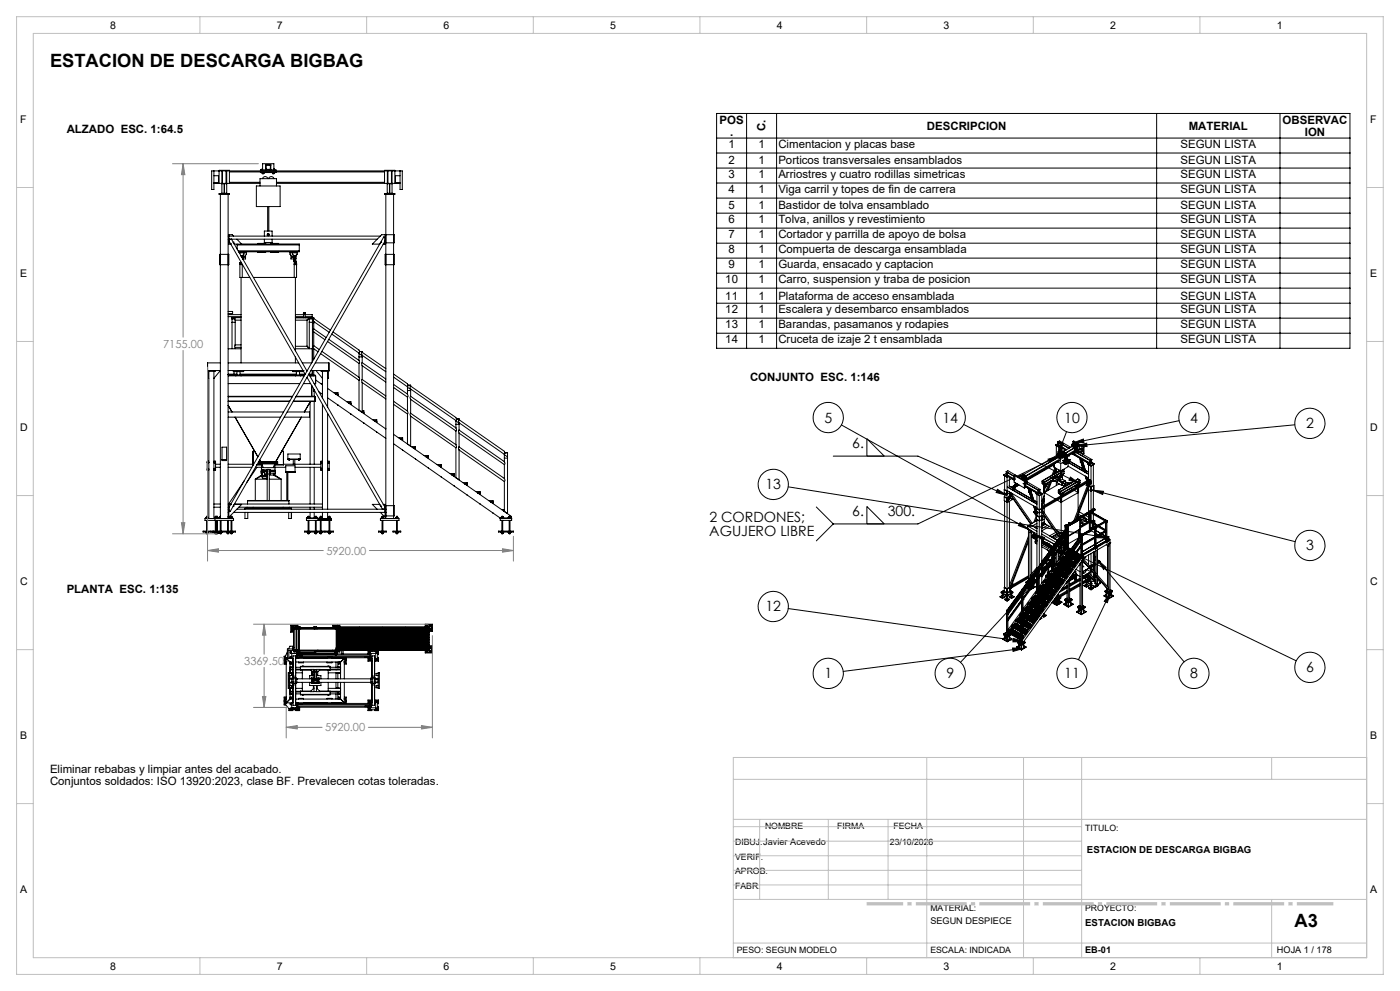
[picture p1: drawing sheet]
<svg xmlns="http://www.w3.org/2000/svg" width="420mm" height="297mm" viewBox="0 0 420 297" stroke-linecap="round" stroke-linejoin="round" font-family="sans-serif">
<defs><g id="words">
<g font-size="5.5">
<text x="15" y="19.9">ESTACION DE DESCARGA BIGBAG</text>
<text x="388.4" y="277.8">A3</text>
</g>
<g font-size="4.2">
<text x="247.3" y="126.6">5</text>
<text x="282.7" y="126.6">14</text>
<text x="319.3" y="126.6">10</text>
<text x="357" y="126.6">4</text>
<text x="391.8" y="128.4">2</text>
<text x="255.7" y="134.3">6.</text>
<text x="229.6" y="146.7">13</text>
<text x="255.7" y="154.6">6.</text>
<text x="266.3" y="154.6">300.</text>
<text x="212.8" y="160.7">AGUJERO LIBRE</text>
<text x="212.8" y="156.5">2 CORDONES;</text>
<text x="391.8" y="165">3</text>
<text x="229.6" y="183.3">12</text>
<text x="247.3" y="203.3">1</text>
<text x="283.9" y="203.3">9</text>
<text x="319.3" y="203.3">11</text>
<text x="357" y="203.3">8</text>
<text x="391.8" y="201.5">6</text>
</g>
<g font-size="3.4">
<text x="20" y="39.7">ALZADO ESC. 1:64.5</text>
<text x="215.9" y="37.2">POS</text>
<text x="219" y="40.7">.</text>
<text x="229.7" y="39.4" transform="rotate(-90 229.7 39.4)">C.</text>
<text x="278.1" y="38.8">DESCRIPCION</text>
<text x="356.6" y="38.8">MATERIAL</text>
<text x="384.8" y="37.2">OBSERVAC</text>
<text x="391.4" y="40.7">ION</text>
<text x="218.5" y="44.4">1</text>
<text x="227.5" y="44.4">1</text>
<text x="233.5" y="44.4">Cimentacion y placas base</text>
<text x="354.1" y="44.4">SEGUN LISTA</text>
<text x="218.5" y="49.3">2</text>
<text x="218.5" y="53.4">3</text>
<text x="227.5" y="49.3">1</text>
<text x="227.5" y="53.4">1</text>
<text x="233.5" y="49.3">Porticos transversales ensamblados</text>
<text x="233.5" y="53.4">Arriostres y cuatro rodillas simetricas</text>
<text x="354.1" y="49.3">SEGUN LISTA</text>
<text x="354.1" y="53.4">SEGUN LISTA</text>
<text x="218.5" y="57.9">4</text>
<text x="227.5" y="57.9">1</text>
<text x="233.5" y="57.9">Viga carril y topes de fin de carrera</text>
<text x="354.1" y="57.9">SEGUN LISTA</text>
<text x="218.5" y="62.8">5</text>
<text x="227.5" y="62.8">1</text>
<text x="233.5" y="62.8">Bastidor de tolva ensamblado</text>
<text x="354.1" y="62.8">SEGUN LISTA</text>
<text x="218.5" y="66.9">6</text>
<text x="218.5" y="71.4">7</text>
<text x="227.5" y="66.9">1</text>
<text x="227.5" y="71.4">1</text>
<text x="233.5" y="66.9">Tolva, anillos y revestimiento</text>
<text x="233.5" y="71.4">Cortador y parrilla de apoyo de bolsa</text>
<text x="354.1" y="66.9">SEGUN LISTA</text>
<text x="354.1" y="71.4">SEGUN LISTA</text>
<text x="218.5" y="75.9">8</text>
<text x="227.5" y="75.9">1</text>
<text x="233.5" y="75.9">Compuerta de descarga ensamblada</text>
<text x="354.1" y="75.9">SEGUN LISTA</text>
<text x="218.5" y="80.4">9</text>
<text x="227.5" y="80.4">1</text>
<text x="233.5" y="80.4">Guarda, ensacado y captacion</text>
<text x="354.1" y="80.4">SEGUN LISTA</text>
<text x="217.6" y="84.9">10</text>
<text x="217.6" y="89.8">11</text>
<text x="227.5" y="84.9">1</text>
<text x="227.5" y="89.8">1</text>
<text x="233.5" y="84.9">Carro, suspension y traba de posicion</text>
<text x="233.5" y="89.8">Plataforma de acceso ensamblada</text>
<text x="354.1" y="84.9">SEGUN LISTA</text>
<text x="354.1" y="89.8">SEGUN LISTA</text>
<text x="217.6" y="93.9">12</text>
<text x="227.5" y="93.9">1</text>
<text x="233.5" y="93.9">Escalera y desembarco ensamblados</text>
<text x="354.1" y="93.9">SEGUN LISTA</text>
<text x="217.6" y="98.4">13</text>
<text x="227.5" y="98.4">1</text>
<text x="233.5" y="98.4">Barandas, pasamanos y rodapies</text>
<text x="354.1" y="98.4">SEGUN LISTA</text>
<text x="217.6" y="102.9">14</text>
<text x="227.5" y="102.9">1</text>
<text x="233.5" y="102.9">Cruceta de izaje 2 t ensamblada</text>
<text x="354.1" y="102.9">SEGUN LISTA</text>
<text x="225" y="114.1">CONJUNTO ESC. 1:146</text>
<text x="20" y="177.7">PLANTA ESC. 1:135</text>
<text x="15" y="231.7">Eliminar rebabas y limpiar antes del acabado.</text>
<text x="15" y="235.2">Conjuntos soldados: ISO 13920:2023, clase BF. Prevalecen cotas toleradas.</text>
</g>
<g font-size="3.3" fill="#808080">
<text x="48.9" y="104.3">7155.00</text>
<text x="97.9" y="166.2">5920.00</text>
<text x="73.3" y="199.3">3369.50</text>
<text x="97.6" y="219.2">5920.00</text>
</g>
<g font-size="3.2">
<text x="33" y="8.6">8</text>
<text x="83" y="8.6">7</text>
<text x="133" y="8.6">6</text>
<text x="183" y="8.6">5</text>
<text x="233" y="8.6">4</text>
<text x="283" y="8.6">3</text>
<text x="333" y="8.6">2</text>
<text x="383" y="8.6">1</text>
<text x="6" y="36.8">F</text>
<text x="411" y="36.8">F</text>
<text x="6" y="82.9">E</text>
<text x="411" y="82.9">E</text>
<text x="6" y="129.1">D</text>
<text x="411" y="129.1">D</text>
<text x="6" y="175.3">C</text>
<text x="411" y="175.3">C</text>
<text x="6" y="221.4">B</text>
<text x="411" y="221.4">B</text>
<text x="6" y="267.6">A</text>
<text x="411" y="267.6">A</text>
<text x="33" y="290.6">8</text>
<text x="83" y="290.6">7</text>
<text x="133" y="290.6">6</text>
<text x="183" y="290.6">5</text>
<text x="233" y="290.6">4</text>
<text x="283" y="290.6">3</text>
<text x="333" y="290.6">2</text>
<text x="383" y="290.6">1</text>
</g>
<g font-size="2.9">
<text x="326.1" y="255.6">ESTACION DE DESCARGA BIGBAG</text>
<text x="325.6" y="277.5">ESTACION BIGBAG</text>
</g>
<g font-size="2.7">
<text x="279.1" y="276.8">SEGUN DESPIECE</text>
<text x="325.6" y="285.6">EB-01</text>
<text x="383.1" y="285.6">HOJA 1 / 178</text>
</g>
<g font-size="2.6">
<text x="229.5" y="248.4">NOMBRE</text>
<text x="251.1" y="248.4">FIRMA</text>
<text x="268" y="248.4">FECHA</text>
<text x="325.6" y="249">TITULO:</text>
<text x="220.5" y="253.3">DIBUJ.Javier Acevedo</text>
<text x="220.5" y="257.7">VERIF.</text>
<text x="267" y="253.3">23/10/2026</text>
<text x="220.5" y="262">APROB.</text>
<text x="220.5" y="266.4">FABR.</text>
<text x="279.1" y="273">MATERIAL:</text>
<text x="325.6" y="273">PROYECTO:</text>
<text x="221.1" y="285.5">PESO: SEGUN MODELO</text>
<text x="279.1" y="285.5">ESCALA: INDICADA</text>
</g>
</g></defs>
<g fill="none" stroke="#000" stroke-width=".3">
<path d="M215 34h190v70.4h-190zM224 34v70.4M233 34v70.4M347 34v70.4M384 34v70.4M64.2 55h13.8M64.2 51.2v5.6h-.7v-5.6h57.2v5.6h-.7v-5.6M64.2 52.7h1.3v2h-1.3M65.7 55v-4h3.1v4M65.7 58h3.1v.2h-3.1zM66.1 58.2v97.2M66.5 55l.7 .1v2.8l-.7 .1"/>
<path d="M66.6 51.2v3.8M66.6 55.1v2.8M66.7 51.2v3.8M67.8 51.2v3.8M68 51.2l.1 6.8M68.1 55.1h-.8v2.8h.8M68.4 58.2v97.2M68.8 54.6h9.2M68.8 51.5h46.6M76.9 55.7h7.1v6.2h-7.1zM78 55.7v-2.2h4.9v2.2M78.1 51.2v-.3h4.7v.3"/>
<path d="M78.1 51.5v.2h4.7v-.2M78.6 51.7h.6v.3h-.6zM78.6 50.9h.2M78.7 53.5l.3-.3 .5-.3 .7 .3 .2 .3M78.8 52.1h.3M78.8 50.6l-.2 .3M78.8 50.9v-1.8h3.4v1.8M78.8 52v.1M79.1 52v.1M79.7 50.7l.2 .2M79.7 50.9v-1.5h1.5v1.5M79.9 49.5h1.2v1.3h-1.2z"/>
<path d="M79.9 49.4l-.2 .2M80.6 53.5l.2-.3 .6-.3 .6 .3 .2 .3M81 49.4l.2 .2M81.2 50.7l-.2 .2M81.7 51.7h.6v.3h-.6zM81.9 52.1h.3M81.9 52v.1M82.2 50.6l.1 .3M82.2 50.9h.1M82.2 52v.1M82.9 54.6h32.5M82.9 55h37.1"/>
<path d="M115.4 55v-4h3.1v4M115.4 58h3.1v.2h-3.1zM115.7 58.2v97.2M116.1 55l.7 .1v2.8l-.7 .1M116.2 55.1v2.8M116.2 51.2v3.8M116.4 51.2v3.8M117.4 51.2v3.8M117.6 51.2v3.8M117.6 55.1v2.8M117.7 55l-.8 .1v2.8l.8 .1M118.1 58.2v97.2"/>
<path d="M120 52.7h-1.4v2h1.4M215 41.4h190M215 45.9h190M215 50.4h190M215 54.9h190M215 59.4h190M65.9 76.2h2.8v3.1h-2.8zM68.4 71.7h44.7M68.4 70.8h45.7M68.7 71.7v1.5l.4-.1M68.7 70.8v-.5h1l.4 .5M68.7 70.8v1.4l22.8 39.9"/>
<path d="M69.1 73.1h.1M69.4 71.7h.1M69.5 71.7l22.6 39.5M70 72.6h.1M71 71.7l1.5 1.5h-2.2l-.3-.6M71.2 73.2v.2M71.2 73.4h18.6M71.2 73.4v1.3M71.4 75.2h18.4M71.8 75.8h.1M71.8 75.5v.3M71.8 75.8h2.1"/>
<path d="M72 79.3v3.8h2.9M72 79.3h.7M72 78.8v.5M72 78.8l.3 .5 .2-.5M72.3 78.6l-.3 .2M72.3 76.7h.3v.5M72.4 76.8h.2l-.1 .3M72.4 78.6l-.4 .2M72.5 73.1h17.3v.3M72.6 77.2h.1M72.6 77.1v.2M72.7 79.2v3.9"/>
<path d="M73.2 75.8v.4l-.3 .3v1.1M73.9 75.5l-.2 2.1h-.9M77.4 73.1v-.1h2.3v.1M77.4 75.5v.1h2.3v-.1M79.3 71.7v1.3M79.3 72.7h2.3M80.3 70.1v.2h.3v-.2M80.3 61.9v7.3M80.4 70.1l-.2 .3 .2 .3 .4-.3-.2-.3M80.4 69.2h-1.1v1.6M80.6 69.2h1v1.6M80.6 61.9v7.3"/>
<path d="M81.2 75.5v.1h2.4v-.1M81.2 73.1v-.1h2.4v.1M81.6 71.7v1.3M87 75.5l.3 2.1h1.5v-1.1l.3-.3v-.7M87 75.8h2.1M87.8 75.8v.4l.3 .3v1.1M88.3 79.3v3.8M88.3 79.3h.7M88.3 78.1h.3l.1 .2-.4 .1zM88.3 77.9l.4 .2-.2 .4-.3-.2zM88.3 78.3h.1M88.3 77.1v1.2"/>
<path d="M88.3 77.2v-.5h.3v.5M88.3 77.2h.3M88.3 77.7h.3M88.3 77.8h.3M88.3 78h.3M88.3 78.1h.3M88.3 78.2h.3M88.3 78.3h.3M88.6 78.3h.1M88.6 78.6l.3 .2zM88.6 77.1v1.2M89 79.3v3.8h-13"/>
<path d="M89 78.8l-.4 .5v-.8h-.3v.8M89 78.8v.5M89.8 75.2v.3h-18.2M89.8 73.4v1.8M114.2 72.6h.1M114.2 72.6l-.3 .6h-2.2l2.8-2.9h3.8v2.5h-2.8M115 73.1h.1M115.5 70.3v2.9l-.5-.1M115.5 76.2h2.8v3.1h-2.8zM115.5 71.2l-.4-.2-46.4 81.1v1l.3 .2 46.5-81.1M215 63.9h190M215 68.4h190"/>
<path d="M215 72.9h190M215 77.4h190M68.4 93.3h1.4v.7h-1.4M68.4 94.3h3.9M68.4 94.9h3.9M69.6 96.6h1M69.6 95.6h.8M69.6 95.2h.9M70.6 95.2h-1v9.3M70.6 95.2l-.2 .3 .2 .5M70.6 95.2h1.7M70.6 96h1.7"/>
<path d="M70.6 95.2h.1M70.6 96v7.4M72.3 83.1v25.7M88.6 95.2h4.2M88.6 96h3.5M88.6 83.1v22M88.6 94.3h2.5M88.6 94.9h2.5M91.1 93.8v.4M91.1 95.2v-1.5h.4v1.5M91.5 93.8v.4M91.5 94.3h2.2v.6h-2.2"/>
<path d="M92.1 96v7.8M92.8 96.6h.9M92.8 95.6h.9M92.8 95.2h.9M92.8 95.2v9.3M93.7 95.2h-.9l-.7 .8M93.7 95.2l.2 .3-.2 .4M93.7 95.2h.4v.3M93.7 96.8h.4M93.7 96.2l.4 .3M93.7 95.2h.4M93.7 95.2v13.2"/>
<path d="M94.1 95.5l-.2 .2 .2 .7M94.1 99.5l-.2-.5 .2-.4 3.8 2.6M94.1 96.4l4.6 3.2M94.1 99.5l3.4 2.3M94.1 95.5l5 3.5M94.1 96.3v2.3M94.1 99.4v4.2M99.9 99.5l7.8 5.4 .2 .5-.2 .4M215 81.9h190M215 86.4h190M215 90.9h190M215 95.4h190"/>
<path d="M215 99.9h190M62.3 111.1h3.8l-1.9 2.3M62.4 111.3v2.1h.3M62.7 111.3v44.1M64.2 111.3v44.1M66.1 108.8h-3.8v2.5h2.3v-.2M68.4 104.5h3.9M68.4 115h21.5M68.4 112.3h2.7M68.4 112.6h22.9M68.4 112.2h2.7M68.4 118.8h19.4"/>
<path d="M68.4 111.1h22.5M68.4 108.8h21.2M68.4 118.9h19.3M70 111.1v.3h3.1v-.3M70.2 111.4v.8M70.6 104.1h1.7M70.6 104.1v.4M70.8 112.6v-.2h1.5v.2M71.1 111.4v1M72 111.4v1M72 112.3h16.9M72 112.2h16.9"/>
<path d="M72.3 103.4h-1.7l-.2 .3 .2 .4M87.8 111.1v.3h3.1v-.3M88.6 107v1.8M88.6 112.6v-.2h1.6v.2M88.6 103.8h3.5M88.6 104.5h5.1v4M88.8 118.9h5.7M88.8 118.8h5.6M88.9 111.4v1M89.9 112.3h1.6M89.9 111.4v1M90.7 108.8h2.8"/>
<path d="M90.9 111.1h.1M91 115h2.2M91.5 112.2h-1.6M92 111.1h.2M92.1 103.8l.7 .7M92.1 113.1l22.6 39.5M92.6 112.2h.9v.4M92.6 112.1l22.9 40M92.7 112.3h1M92.9 112.6h1.8v2.4h-.4M93.2 111.1h5.5M93.5 115.9l.3 .3"/>
<path d="M93.5 115.6v3.2M93.7 112.4h.8v.2M93.7 111.1v1.5M93.7 111.1v1.3M94.1 116.5v.8M94.1 104.5v3.2M94.1 111.1v1.5M94.2 116.7v.6M94.3 115h.1M94.3 116.9v1.9M94.4 118.8l.1 .1M94.4 115v.3"/>
<path d="M94.5 118.9v1.3M94.6 108.8h4.1v2.5h-2.4v-.2M94.7 113.9l2 1.4M94.8 111.1l1.9 2.3M95.6 117.4l1.1 .8M95.8 104.8l-1.7-1.2-.1 .2 .1 .7 1.3 .9M96.2 115h.5M96.6 105.3l11.1 7.8 .1 .8-11.6-7.9M96.7 111.3v8M98.2 102.3l9.5 6.6M98.3 119.2l17.4 12.2M98.3 116.4l17.4 12.1"/>
<path d="M98.3 111.3v10.7M98.5 111.3v2.1h-.2M98.6 101.7l9.1 6.3 .2 .5-.2 .4M99.5 100.1l8.2 5.7M100.1 117.6h1.3v1M100.8 118.1h.6M100.8 118.1h.1M100.8 118.2h.6v.3M107.7 113.9v9l.9 .7 .1-9M107.7 107h1M107.7 105.9l1 .7M107.7 105.8v2.3"/>
<path d="M107.7 108.9v4.2M107.8 105.3h.9v.3M107.8 105.4h.9M108.7 105.6l-.2 .3 .2 .6M108.7 108.7l-.2 .2 .2 .7M108.7 113.7l-.2 .3 .2 .6 7 5M108.7 106.5l7 4.9M108.7 109.6l7 4.9M108.7 105.6l7 4.9M108.7 106.5v2.2M108.7 109.6v4.1M108.7 108.7l7 4.9"/>
<path d="M108.7 113.7l7 5M118.1 112.1l4.1 2.9 .2 .5-.2 .4M118.1 113l4.1 2.9M118.1 116.1l4.1 2.9M118.1 115.2l4.1 2.9M122.2 117h1M122.2 116.1l1 .6M122.2 118.1l.2 .5-.2 .4M122.2 115.9v2.2M122.2 119v4.2M122.4 115.4h.8v.3M122.4 115.5h.8"/>
<path d="M123.2 115.7l-.2 .3 .2 .6 13.6 9.4M123.2 115.7l13.6 9.4 .1 .5-.1 .4M123.2 118.8l-.2 .3 .2 .6 13.6 9.4M123.2 118.8l13.6 9.4M123.2 116.6v2.2M123.2 119.7v4.2M62.3 138.4h.2v.4l-.3-.2zM62.7 138.2h-.5v2.8h.5M64.2 138.2h.5v2.8h-.5M64.3 138.4h.2v.4l-.3-.2zM64.7 139.1h1.4M66.6 137.7h1.4"/>
<path d="M66.6 134h1.4v4h-1.4zM68.4 139.1h7.5M68.4 120.3h18.5M68.4 121.5l1.2 2M68.4 123.5h16.7M68.4 125h15.8M68.4 120.2h18.6M70.5 125l6.9 11.9M76 135.3h.4M76.2 135.2v.1M76.4 135.3h.1M76.4 135.2l-.5 .1 .1 4"/>
<path d="M77 139.3h1.5M77.6 138.5h5.7M77.6 138.4h5.7v.6h-5.7zM77.6 138.9h5.7M77.8 138.7h.1M77.8 138.6h.1M77.8 138.5v.4M77.9 137.8l.3 .6M78 138.7h4.9M78 138.6h4.9M78 138.5v.4M78.1 138.6v.1"/>
<path d="M78.3 138.5v.1M78.3 138.7v.2M79 138.5v.1M79 138.7v.2M79.1 138.7h.4M79.1 138.6l.2-.1 .2 .1M79.2 138.6h.2M79.2 138.7h.2M79.8 138.5h.1M79.8 138.5v.1M79.9 138.5h.1M80.8 138.5h.1"/>
<path d="M81 138.5h.1M81.2 138.5h.1M81.2 138.5v.1M81.5 138.7h.3M81.5 138.6l.1-.1 .2 .1M81.5 138.6h.3M81.5 138.7h.2M82 138.5v.1M82 138.7v.2M82.6 138.5v.1M82.6 138.7v.2M82.9 138.5v.4"/>
<path d="M83.1 138.5v.4M83.1 138.7h.1M83.1 138.6h.1M84.8 135.2v.1M84.9 135.3h-.4h.6v4h-2.7M85.1 139.1h11.2M85.7 139.6h2.8v1.9h-2.8zM86.1 123.5h6.8v1.5h-7.6M86.4 136.1h3.7v1.6h-3.7zM86.4 137.6h3.7M86.6 137.8h.3M86.6 137.6h.3"/>
<path d="M86.6 137.7h.3M86.7 137.6h.1M86.7 137.8h.1M86.8 137.8h.1M88 137.7v1.4M88 120.2h6.5M88.4 137.7v1.4M89.6 137.6h.2M89.6 137.8h.2M89.6 137.7h.2M89.6 137.5h.2M89.6 137.4h.1"/>
<path d="M89.6 137.4v.2M89.7 137.4l.1 .2M90.4 125l-7.7 13.4M93 120.5v18.6M93.1 120.3l-1.8 3.2M94.3 120.3v18.8M94.5 120.2l-6.6 .1M96.4 138.4h.2v.4l-.3-.2zM96.7 138.2h-.4v2.8h.4M96.7 121.2v31.4M98.3 138.2h.5v2.8h-.5M98.3 123.9v28.7"/>
<path d="M98.4 138.4h.2v.4l-.3-.2zM101.4 121.4l.1 .1M104 120.4h1.3v.9M104.6 120.8h.7M104.7 120.8h.1M105.2 120.9v.3M105.3 124.1h.1M107.8 123h.1M108.5 123.5h.1M108.6 123.6h.5M108.7 123h.4v1M108.7 123.5h.4"/>
<path d="M109.1 126.8h.1M111.7 125.8h1.3v.8M112.4 126.2h.1M112.4 126.2h.6M113 129.5h.1M115.6 128.4h.1M118.1 120.3l4.1 2.9 .2 .4-.2 .5M118.1 121.2l4.1 2.9M118.1 133l31.9 22.2h3.5v.8h-3.4v-.8M118.1 130.2l35.4 24.6-.3 .3M119.5 131.2h1.3v.8M120.2 131.6h.1"/>
<path d="M120.2 131.6h.6M120.7 131.7v.3M120.8 134.9h.1M122.2 124.1v8.9l1 .7v-9M123.2 123.9l-.2 .2 .2 .6M123.2 124.7l13.6 9.5M123.2 123.9l13.6 9.4M123.3 133.8h1.3v1M124 134.3h.6M124 134.3h.1M124.6 134.3v.4M124.6 137.6h.1"/>
<path d="M127.2 136.5h1.3v.9M127.9 137h.6M127.9 137h.1M128.5 137.1v.3M131.1 139.2h1.3v1M131.8 139.7h.6M131.8 139.7h.1M136.8 128.2l.1 .5-.1 .4M136.8 133.3l.1 .4-.1 .5M136.8 134.2v9l.9 .6v-9M136.8 127.2h.9M136.8 126.1l.9 .7"/>
<path d="M136.8 126v2.3M136.8 129.1v4.2M136.9 125.6h.8v.2M137.7 125.8l13.6 9.5 .1 .7-.1 .2-13.6-9.5-.2-.5zM137.7 128.9l-.2 .3 .2 .6 13.6 9.4M137.7 133.9l-.2 .3 .2 .7M137.7 134.9l13.6 9.4M137.7 128.9l13.6 9.5M137.7 133.9l13.6 9.5M137.7 126.7v2.2M137.7 129.8v4.2M151.3 138.4l.2 .4-.2 .4"/>
<path d="M151.3 137.3h1M151.3 136.3l1 .6M151.3 136.1v2.3M151.3 139.2v4.2M151.4 135.7h.9M151.5 135.7h.8M152.3 135.7v18.2l-1-.6v-9M250 136.7h25.4l26.6 11.7M252.4 127.3l56.2 31.4M260.1 136.7v-5.2l5.2 5.2M289.1 127.2l34.7 17.8M314.4 137.6l3.2-.9-2.7 1.8z"/>
<path d="M316.2 139.9h.1M316.3 139.9h-.1M316.3 139.7l-.1 .2M316.3 139.3l-8.3 4.7M316.7 133.4l.9 .6 .3-.2M316.7 133.4l.9 .5M316.9 133.6v3M317.2 136.2l.8 .6M317.2 136.2l.8 .5M317.3 136.3l-10.1 5.9M317.3 138.4l.9 .5M317.4 133.5l2.3 1.4"/>
<path d="M317.4 132.4v.1M317.4 133.5h.1M317.4 132.4l.5-.3 3.3 2M317.4 132.4l3.3 1.9M317.4 132.5l3.3 1.9M317.4 133.5l2.4 1.4M317.4 132.5l.1 1M317.4 135.4v.7M317.4 133l-.7 .4M317.4 136l-.2 .2M317.4 136.1h.1M317.4 135.4l.1 .1"/>
<path d="M317.5 132.5v1M317.5 136.1l.1 .1M317.5 135.5v.6M317.6 136.2h.1M317.6 136.1v.1M317.6 137.8l-9.7 5.6M317.6 137.4l.5 .3M317.6 136.1h.1M317.6 133.9v1.4M317.6 136.7l-42.2 20.3h-25.4M317.7 132.6v.8M317.7 133.4l2.3 1.4"/>
<path d="M317.7 133.4l-.2 .1M317.8 136.2h.1M317.8 136.2h-.2M317.8 136.1l-.2 .1M317.8 136.1v.1M317.9 133.8l-.3 .1M317.9 136.4h.1M317.9 136.3v.1M317.9 138l-10 5.8M317.9 138.1l-10 5.8M317.9 136.3h.2zM317.9 136.4h.2"/>
<path d="M317.9 136.8v.1M318 136.3h.1M318 136.7l-10.2 5.9M318 136.7v.1M318 136.8l-10.1 5.8M318 136.8l.7-.4-.8 .5M318.1 136.2l-.2 .1M318.1 136.1h.1M318.1 135.6v.9M318.1 137.7v.8M318.1 135.6l-.3 .2M318.1 136.5h.1"/>
<path d="M318.1 135.6l.1 .1M318.1 136.8h.1M318.1 136.8h-.1M318.2 135.5l-.1 .1M318.2 135.5l.1 .1M318.2 132.5l1 .4-1.7 2.9zM318.2 135.2v.3M318.2 135.9v.6M318.2 138.9v3.7M318.3 135.5v-.4l-.5 .3-.1 .6M318.3 134.1v.8M318.5 135.9l1.4 .6"/>
<path d="M318.5 135.8v.5M318.5 136.3l-.3 .2M318.5 135.3h.1M318.5 135.3l-.3 .2M318.5 135.3l.2 .2M318.6 135.3l.1 .1M318.6 136.3l-.6 .4M318.6 135.7l1.3 .8M318.6 137.1h-.3l-.2 .3M318.6 134.8v.6h.2M318.6 134.8l-1.1 .7M318.6 134.8l-1.2 .6"/>
<path d="M318.9 135.5l1.4 .8M318.9 138.7l.8 .5M318.9 138l.8 .5M318.9 138.7l.8 .4M318.9 135.6l1.3 .7M319 135.6l-.5 .2M319.1 136.7h-.4l-.7 .6M319.2 138.6h.1M319.2 136.8l-.3-.1-.2 .4M319.2 138.5v.2M319.2 138.6v.1M319.2 138.6h.2l-.2 .1"/>
<path d="M319.2 138.7h.1M319.2 138.5v.1M319.2 138.5h.1M319.3 135.3v.4M319.3 138.3l-1.1 .6M319.3 135.7l.2 .1M319.3 135.3l-1.1 .6M319.3 138.5l-.1 .1M319.3 138.5v.1M319.3 138.5v.2M319.3 136.8h.1M319.3 137.9l.1 .1"/>
<path d="M319.3 136.8l.1 1.2M319.3 136.8l-.8-.5 1.3 .7M319.3 137.8l-.4 .2M319.3 138.6v.1M319.3 137l-1.2 .7M319.4 138.6h.1M319.4 138.6l-.2 .1M319.4 136.8l.3 .2M319.4 138l.3 .2M319.4 138.4l-.5 .3M319.5 135.8v.1M319.5 138.5v.1"/>
<path d="M319.5 135.8l-.1 .1M319.5 138.5h.1M319.6 138.5l-.2 .5M319.7 138.9h.1M319.7 138.9v.1M319.7 139h.1M319.7 138.8v.1M319.7 138.8v.2M319.7 138.5l-.3 .5M319.7 138.8h.1M319.7 138.5v.5M319.7 139.1v.1"/>
<path d="M319.7 138.8l-.3 .2M319.7 137l.1 .1M319.7 138.2h.2M319.7 137v1.2M319.8 138.8h-.1M319.8 139.2h-.1M319.8 137l.1 .1M319.8 138.8v.1M319.8 139.2h.1M319.8 137.1h.1M319.8 138.8h.1M319.8 138.9h.1"/>
<path d="M319.8 138.9l-.1 .1M319.8 137h.1M319.8 136.6v.4M319.8 138.9v.1M319.8 136.6l.4 .2M319.9 136.6h-.1M319.9 138.5l.1 .1M319.9 137.1v1.1M319.9 136.6l.3 .2M320 129.4l-2.5 6.4M320 138.4l-.1 .2 .2-.2M320 138.4h.1"/>
<path d="M320.1 138.3v.3l-.4 .2M320.2 138.3h.1M320.2 138.5l.1 .1M320.2 138.6h.1M320.2 137.9v.1M320.2 136.3h.1M320.2 136.8h.1M320.2 136.4h.1M320.2 136.4l-.3 .2M320.2 136.3l-.3 .2M320.2 136.9l-.3 .2M320.2 138l-.3 .2"/>
<path d="M320.2 137.7l.5 .2M320.2 137.5l.2 .2M320.2 136.8l-.3 .2M320.3 138.5h.1M320.3 138.5l.1 .1M320.3 138.6h.1M320.3 138.3l-.2 .1M320.3 138.3l.4 .3M320.3 138.9h.1M320.3 136.3l-.1 1.7M320.3 138.5v.1M320.3 138.5h-.1"/>
<path d="M320.3 136.7l-.1 .2M320.4 138.5h.1M320.4 138.5h-.1M320.4 137.8h.3M320.4 138.5l-.1 .1M320.4 137.8h.1M320.4 137.7h.1M320.4 138.1v.3M320.4 138.8v1.1l-2.2 1.3-1.9-1.2v-1M320.4 137.7l.4 .1M320.4 139.7l6.2 3.6M320.4 138.5v.1"/>
<path d="M320.6 138.1l4.3 2.5M320.6 138l4.3 2.5M320.6 136.5l.1 .1M320.7 137.9l-1 .7-.8-.6M320.7 138.6v.1M320.7 138.7l5.9 3.4-6-3.4M320.7 137.9l-1 .6M320.7 138.7l-1 .5M320.7 138.6l-1 .5M320.7 137.9h.1M320.7 137.8h.1M320.7 136.5v.1"/>
<path d="M320.7 137.8l-.1 .1M320.8 137.8h.1M320.8 137.8h-.1M320.8 137.8v.1M320.8 137.8l-.1 .1M320.8 136.4l-.1 .2M321.5 133.7l.9 .6 1-.6M321.5 133.7l.9 .5M321.6 133.1v.5M321.6 133.8h.1M321.6 133.8v.1M321.6 133.1l.4 .2"/>
<path d="M321.6 133.8l-2.4 1.4M321.8 135.8l.4 .2M321.9 132.8l3.1-1.2 .2 1zM321.9 132.3v.7M321.9 132.3l3.1 1.8M321.9 132.3l.2-.2 3.1 1.8M322 133.3v.1M322.1 133.7h.1M322.2 135.6v.6M322.3 136.3h.1M322.3 136.2h-.1M322.3 134.2v.1"/>
<path d="M322.3 136.3v-.9l-2 1.2M322.3 134.2l-2.8 1.6M322.3 134.3l-2.8 1.6M322.3 134.3h.1M322.3 134.2h.1M322.4 133.8h.1M322.3 135.6l-2.1 1.3M322.3 134.2v1.4M322.3 135l-2.1 1.3M322.3 134.2l.1 .1M322.3 135.6h.1M322.4 133.9h.1"/>
<path d="M322.4 133.1h.1M322.4 133.1l-.4 .2M322.4 133.1l-.4-.2-.4 .2M322.4 133.8v.1M322.4 134.2v1.4M322.4 133.1l-.9 .6M322.4 133.1l1 .6M322.6 133.4h.1M322.5 135.5v.7M322.5 136.2l4.5 2.6M322.5 136.2l-.2 .1M322.6 133.4l-.1 .1"/>
<path d="M322.6 135.5l4.5 2.5M322.7 135.4v-1.2l.4 1.5M322.7 133.2l.4-.2zM322.7 135.5l4.4 2.5M322.7 135.4l.4 .3M322.7 135.4l-.3 .2M322.7 134.1l.4 1.6M322.8 133.6l3.2-.8 .1 1zM322.8 133.7h.1M322.9 133.6h.1M323 133.9v1.3M323.1 133l.6 .3"/>
<path d="M323.1 133.9l.4 1.6M323.1 135.2l.4 .3M323.4 133.8v.9M323.4 133.7l-1 .5M323.5 135.3l1.5 .8M323.6 135.4l4 2.3M323.7 133.3l-.4 .3M323.7 133.3l.1 .1M323.8 133.4v1.3l-.4 .3M323.8 133.4l-.4 .2M323.9 137.3l1.3 4M324 134.5v.8l.4 .2"/>
<path d="M324 134.5l.4 .3M324 134.5l.4-.2 .4 .2M324.1 137.9v.7l.2-.1M324.2 137.5l1.2 3.9M324.2 137.5l1.3 4M324.3 137.5l.2 .5M324.4 134.8v.7M324.4 137.9h.1M324.5 138h.1M324.5 137.9l.1 .4 .5-.3M324.7 138.2l1.2 3.5M324.8 134.5v.8l-.4 .2"/>
<path d="M324.8 134.5l-.4 .3M325 134.1v2M325.2 133.9v2.1l-.2 .1M325.2 133.9l-.2 .2M326.3 139l1 .6 1-.6M326.3 139l1 .6M326.6 139.2l-.1 4.7-.2-.8 .2 .8M326.6 138.8l-.3 .2M327 139h.1M327 138v1.1M327.1 138l.2-.1v1.1M327.1 138h.1"/>
<path d="M327.1 139.1h.1M327.1 139.1l-5.5-3.1 5.5 3.1M327.2 137.9v1M327.2 138.9l.1 .1M327.2 138.9l-.2 .2M327.3 139l-.2 .1M327.3 139.6v13.5M327.5 138.8h.1M327.5 137.8v1M327.5 138.8l-.2 .1 .3-.1M327.5 138.5l.8 .5M327.6 137.7l-.5 .3"/>
<path d="M327.6 138.8l-.5 .3M327.6 137.7v.1M328 139.2v13.2M328.3 139l-1 .6M353.7 126.1l-31.8 6.7M388.4 127.3l-65.6 6.3M60.9 159.2h2.4v.3h-2.4zM61.5 155.4h8.6v.6h-8.6zM61.7 155.4h.8M61.7 159.5h.8M61.8 159.6v.3h.6v-.3M61.8 155.3v-.3h.6v.3"/>
<path d="M62 155v-.3h.2v.3M62 159.9h.2M62 156v3.2M62.2 156v3.2M62.3 140.4h.2v.4l-.3-.2zM63.6 159.2h7v.3h-7zM64 159.2v.3M64.2 152h1.9M64.2 151.1h1.9M64.3 140.4h.2v.4l-.3-.2zM64.5 155.3v-.3h.9v.3M64.5 159.6v.3h.3"/>
<path d="M64.5 155.4v.6M64.6 155v-.3h.2v.6M64.6 156v3.2M64.7 140h1.4M64.7 155.3v.1M64.7 159.5v.1M64.8 159.9h.1M64.8 159.9h.6M64.8 159.6v.4l-.2-.1M64.8 156v3.2M65 155v-.3h.2v.3M65 156v3.2"/>
<path d="M65.2 156v3.2M65.4 159.9h.1M65.4 159.6v.3M65.5 159.5h-1.2M65.5 155.3v.1M65.6 155.2v.2M65.9 159.6v.3h.6v-.3M66.1 154.7h.1M66.1 159.9h.2M66.1 156v3.2M66.1 154.8l-.2 .3M66.1 155.2l-1.8 .2"/>
<path d="M66.1 155.1l-.3 .1M66.3 156v3.5M66.6 159.5h-.8M68 159.5h.8M68.1 159.6v.3h.6v-.3M68.3 159.9h.2M68.3 156v3.2M68.3 159.2v.3M68.4 154.7h.1M68.4 154.8h.3M68.4 140h7.2M68.4 155.2l1.4 .2"/>
<path d="M68.4 152h.3M68.4 151.1h.9M68.4 152.6h.3M68.4 153.6h.3M68.4 155.1l.4 .1M68.5 156v3.2M69 155.2v.2M69.1 159.5h.7M69.1 155.3v.1M69.1 151.2h.1M69.1 151.2h-.4v3.9M69.2 155.3v-.3h.5v.3"/>
<path d="M69.2 159.6v.3h.5v-.3M69.3 155v-.3h.3v.3M69.3 159.9h.3M69.3 156v3.2M69.6 156v3.2M70 151.7h.1M70 151.7l.3-.5h2.2l-3.8 3.8M70.1 153.6h45.4M70.3 151.1h26.4M71 152.6h44.5M71.6 152h25.1M73.2 144.1l-4.6 7"/>
<path d="M73.5 152.6v-.3h14v.3M73.5 153.6v1.8h.8v-1.8M74.1 152v.3M74.3 151.1v-1.1h12.4v1.1M74.3 150.1h12.4M76 152v.3M76.6 143.6v6.4M76.6 143.6h3.6M76.6 140h1.9M77.1 140l-3.1 4.6M78.4 141.8h.1M78.4 141.2h.1"/>
<path d="M78.4 141.1h.4M78.4 142.7l-1.8 .9M78.4 141.8h.4M78.4 141.2h.6M78.5 142.4h.3M78.5 141.8v.6M78.5 142.6h1.2M78.5 142.4l-1.9 1.2M78.5 140.2v-1.2l.5 1.2M78.5 140.9v.1M78.5 141.1v.1M78.5 142.4l.2 .1z"/>
<path d="M78.6 142.7v.2l.1-.2h-.2l.2 .1M78.6 142.4v.1M78.8 142.5v-1h.5v1M78.8 142.7v.6h1.4M78.8 141.1h.6M78.8 142.4l-.1 .1M78.8 140.2h-.4v.7h.4M79 141.1v.4M79 140.8h.1M79 140.8v.1M79.1 140.8v.1M79.2 141.2h.7"/>
<path d="M79.2 141.1v.4M79.2 140.2h2.5M79.3 142.4h.9M79.3 141.8h.6M79.4 141.1h.5M79.4 141.1l.5-.1v1.3h.3M79.4 142.4l.2 .1zM79.5 142.4v.1M79.6 142.4v.1M79.8 142.7l-1.4-.1 1.8 .1M79.9 142h.3M80 141.2h.2z"/>
<path d="M80 142.1l.2 .1zM80.1 142.1h.1M80 140.9h.2M80 140.8v.1M80 141.7l.1 .2zM80.2 141h-1.8v.8M80.2 140.8l-.3-.1h1.1v1.6h-.2M80.2 141.8h-.2l.2 .1M80.2 140.9h-1.4v.2M80.2 140.7v9.3M80.8 141h1.7l.1 .8h-1.6M80.8 140.9h.1"/>
<path d="M80.8 141.8h.2M80.8 140.8l.1 .1M80.8 142.1l.1 .1zM80.8 142.4h1.2M80.8 140.7v9.3M80.8 142h.2M80.8 140.9h.2M80.8 143.6h3.5M80.9 142.1h.1M80.8 141.1l.1 .2zM80.8 141.7l.1 .2zM80.9 140.8v.1"/>
<path d="M81 141.8l-.2 .1M81 141.1h1.5M81 141.2h1.6M82 142.4l2.3 1.2M82 142.4h.5M82 141.8v.6M82.1 140.2h.4v.7h-1.5M82.4 140.2v-1.2l-.5 1.2M82.4 140.9v.1M82.4 141.1v.1M82.4 140h3.3M82.5 142.4l1.8 1.2"/>
<path d="M82.5 141.8v.6M84.3 143.6v6.4M84.9 152v.3M85.7 141.5h2.8M86 141.5v8.5M86.4 141.5v8.5M86.6 153.6v1.8h.9v-1.8M86.8 152v.3M87.4 153.6v1.8M88.5 140h7.8M91.4 159.2h6v.3h-6zM91.9 155.4h3.5"/>
<path d="M91.9 155.2h3.5v.8h-3.5zM92.2 155.2h.8M92.2 159.5h.8M92.3 155.1v-.3h.5v.3M92.3 159.6v.3h.5v-.3M92.4 154.8h.3M92.4 159.9h.3M92.4 156v3.2M92.7 156v3.2M93 140v11.1M93 152v.6M93 153.6v1.6"/>
<path d="M94.3 140v11.1M94.3 152v.6M94.3 153.6v1.6M94.3 155.2h.8M94.3 159.5h.8M94.5 155.1v-.3h.5v.3M94.5 159.6v.3h.5v-.3M94.6 154.8h.3M94.6 159.9h.3M94.6 156v3.2M94.9 156v3.2M95 159.2v.3"/>
<path d="M95.6 155.4h3.8v.6h-3.8zM95.6 155.8h3.8M95.8 155.4h.8M95.8 159.5h.8M95.9 159.6v.3h.6v-.3M95.9 155.3v-.3h.6v.3M96.1 155v-.3h.2v.3M96.1 159.9h.2M96.1 156v3.2M96.3 156v3.2M96.4 140.4h.2v.4l-.3-.2zM96.7 153.6v1.8"/>
<path d="M97.7 159.2h2.3v.3h-2.3zM98.3 153.6v1.8M98.4 140.4h.2v.4l-.3-.2zM98.5 155.4h.7M98.5 159.5h.7M98.6 155.3v-.3h.5v.3M98.6 159.6v.3h.5v-.3M98.7 155v-.3h.3v.3M98.7 159.9h.3M98.7 156v3.2M99 156v3.2M113.6 159.2h2.3v.3h-2.3z"/>
<path d="M114.1 155.4h5.6v.6h-5.6zM114.2 151.7h.1M114.2 151.7l-.3-.5h-2.2l1.4 1.4M114.3 155.4h.8M114.3 159.5h.8M114.5 159.6v.3h.5v-.3M114.5 155.3v-.3h.5v.3M114.6 155v-.3h.3v.3M114.6 159.9h.3M114.6 156v3.2M114.7 152.6h.1M114.7 152.6h.8"/>
<path d="M114.8 152.6h.1M114.9 156v3.2M115 151.2h.1M115 151.2h.5v3.8l-1.4-1.4M115.5 152.6h.1M115.5 153.6h.1M115.5 151.5h2.8v3.1h-2.8M117.9 159.2h2.3v.3h-2.3zM118.7 155.4h.8M118.7 159.5h.8M118.8 155.3v-.3h.5v.3M118.8 159.6v.3h.5v-.3"/>
<path d="M119 155v-.3h.2v.3M119 159.9h.2M119 156v3.2M119.2 156v3.2M128.5 140.3h.1M132.4 143h.1M135 141.9h1.3v.9M135.7 142.4h.5M136.3 145.7h.1M136.3 142.4h-.7M138.9 144.6h1.3v.9M139.5 145.1h.1"/>
<path d="M139.5 145.1h.7M140.1 145.1v.4M140.2 148.4h.1M142.7 147.3h1.3v.9M143.5 147.8h.5v.4M144 147.8h-.6M144 151.1h.1M146.6 150h1.3v.9M147.3 150.5h.1M147.3 150.5h.6M147.8 150.5v.4M147.9 153.8h.1"/>
<path d="M149.5 159.2h4.5v.3h-4.5zM150.1 155.4h3.4M150.3 155.2h.8M150.3 159.5h.8M150.4 159.6v.3h.6v-.3M150.4 155.1v-.3h.6v.3M150.5 152.7h.8M150.6 154.8h.2M150.6 159.9h.2M150.6 156v3.2M150.8 156v3.2M151.1 153.2h.2"/>
<path d="M151.2 153.2h.1M151.3 143.4l.2 .5-.2 .4M151.7 153.6h.1M151.8 153.6h.1M152.5 159.5h.7M152.6 159.6v.3h.5v-.3M152.6 155.1v-.3h.5v.3M152.8 154.8h.2M152.8 159.9h.2M152.8 156v3.2M153 156v3.2M153.2 155.1l-.7 .1"/>
<path d="M153.2 155.1v.1M236.5 145.9l96.1 15.3M244.9 151.9l5.1 5.1M250 157l-5.1 5.1M260.1 157v-5.2l5.2 5.2M299.2 146.6l2.8 1.8-3.2-.8zM301.1 142.3l1 .7 .3-.2-.3 .1M301.1 142.3l1 .6M301.3 148.9v1.1l.9 .5M301.3 148.9l.9 .5M301.3 146.8v.9l.9 .4M301.3 146.8h.1"/>
<path d="M301.3 146.8l.9 .4M301.3 148.9h.1M301.4 142.6v4.2M301.4 147.7v1.2M301.4 150.1l-.1 25.9M301.4 146.7l-.1 .1M301.4 148.8l-.1 .1M301.9 141.4v1.1M301.9 141.4l2.3 1.3M301.9 141.4l2.3 1.4M301.9 141.4l.5-.3 3.2 1.9M301.9 142.4l2.3 1.4"/>
<path d="M301.9 142.4l.1 .1M301.9 142.4h.1M301.9 141.9l-.8 .4M301.9 141.5l.1 1M302.1 142.9v35M302.2 147.2v.9M302.2 149.4v1.1M302.2 141.6v.7M302.2 145.9l8.9 5.2M302.2 147.1l8.9 5.1M302.2 142.3l2 1.2M302.2 142.3l-.2 .2"/>
<path d="M302.2 145.9l8.9 5.1M302.3 147.1l-.1 .1M302.4 150.1v.1M302.4 149.4h.1M302.4 149.4v.7M302.5 149l-.3 .4M302.5 149v.1M302.5 150.1l-.1 .1M302.5 149.1l-.3 .3M302.5 150.3l-.3 .2M302.6 149h.1M302.6 149h-.1"/>
<path d="M302.8 145.6l1.1 .7-1.2-.6M302.8 143v2.7M302.8 150.2v25.9l-.6 .4M302.8 148l.2 .2M302.9 149.4h.1M302.9 149.4l-.4 .7M302.9 147.5v.2M302.9 147.7l-.7 .4M302.9 149.3l.8 .4M302.9 149.3v.1M303 147.5l-.1 .2M303 149.2l.7 .5"/>
<path d="M303 149.2l-.1 .1M303.1 148l-.3-.3v.8M303.2 147.7l-.8 1.7M303.4 148.7l5.8 8.4M303.4 148.5l5.9 8.5M303.5 147.8l-1.1 2.3M303.6 147.8l-1.2 2.4M303.6 148.1l6.1 8.7M303.7 148l-.7 1.3M303.7 149.7l-1.2 .7v-.3M304.1 145.9l-.4 .3M304.2 143.8v.1"/>
<path d="M304.2 142.4v2.1l3.1 1.8M304.2 142.4l.2-.1 3.2 1.8M304.2 142.4l3.1 1.8M304.3 145.5l-.9 .5M304.3 146.6l5.1 2.9M304.4 146.6l5 2.9M304.6 143.6h.1M304.7 144.7l-1 2.1M304.9 144.9l-.9 2M305 145.2l-.9 1.8M305 144.9l-1 2.1M305 145l.2 .6"/>
<path d="M305.1 145.4l-.2 .1M305.2 145.1v.5M305.3 145.1l-.1 .5M305.4 145.2h-.1M305.6 143l.5-.2zM305.7 145.3l-1 .6M306 156.6l2.6 2.1-3.1-1.2zM306 142.6l.1 .1M306 142.6l1-.5 .9 .5M306 142.6l1 .6M306 142.7l1 .5M306.6 142.6h.1"/>
<path d="M306.6 142.7h.1M306.6 142.6v.1M306.9 142.8h.1M306.8 143.2h.1M306.8 143.2l-.5 .2 .6-.2M306.8 142.8h.1M306.9 143.2v.6M307 144.9v.1zM307.1 142.4h.1M307 143.2h.1M307 142.4h.1M307.2 143.1v.8"/>
<path d="M307.2 143.1l.3 1M307.2 143.1l.4 1.1M307.3 142.6h.1M307.4 142.6h.1M307.3 144.2v2.1M307.6 144.1l-.3 .1M307.6 144.2l.2 .1M307.6 145.4l3.9 2.3M307.6 145.7l4 2.3M307.6 145.8l4 2.3M307.6 142.8l.4 1.7M307.8 144.3v.8l-.2 .1"/>
<path d="M307.8 144.3l-.2 .2M307.8 144.8l3.8 2.2M307.8 144.3l.2 .2M307.9 142.7v1M307.9 142.6v.1M307.9 142.6l-.9 .6M307.9 142.7l-.9 .5M308 144.5l-.4-1.6v3.3l-.3 .1M308.1 144.4l3.9 2.3M308.3 157.6v.9l.7 .5M308.3 157.6l2.8 1.6M308.3 157.6h1.4"/>
<path d="M308.4 146.3l1.3 3.9M308.5 158.7v15.3l-.2 .2M308.6 146.9v.6l.2-.1M308.7 146.4l1.2 4M308.8 146.4l1.2 4M308.9 146.5l.1 .4M309 146.9h.1M309 146.9l.1 .3 .5-.2M309 159.6l.5-.4v12.8M309 158.9v14.5M309 158.9l-.7-.4 2.8 1.6M309 159.6h.1"/>
<path d="M309.1 158.9l-.1 .1M309.2 147.2l1.1 3.4-1-3.4M309.7 159.3l-.2 .5M309.7 157.6l1.4 .8-.3-.2 .3-.2M310.1 153.5l.7 .3M310.1 153.5l.9 1.4M310.1 153.5l.6 .2M310.2 159.6v.9M310.4 151.8l.7 2.3M310.8 152l.2 .6M310.8 147.9l1 .7 1-.7M310.8 147.9l1 .6"/>
<path d="M310.9 154.7l-.8 1.9M310.9 156.1l.2-.4v14.7M311 154.5l-.9-2.9 .9 2.9M311 155.4l-.4 .9M311 154.5v1.1l.9 .5M311 154.5l.9 .4M311 152.4v.8l.9 .5M311 152.4l.9 .4M311 154.5h.1M311 152.3l.9 .5M311 152.3v.1M311.1 148.1l-.1 4.2"/>
<path d="M311.1 153.3l-.1 1.2M311.1 156l-2.8 1.6M311.1 156.8l-1.4 .8M311.1 157.7l-.6 .3M311.1 150.4l-1-.5 1 .6M311.1 154.4l-.1 .1M311.1 147.8l-.3 .1M311.5 147v1M311.5 148h.1M311.6 147v1.1M311.7 147.9h.1M311.7 147.9l-.2 .1"/>
<path d="M311.8 146.9v1M311.8 148.5v21M311.8 147.9l-.2 .1M311.8 146.9v1l.2-.2M311.9 152.8v.9M311.9 154.9v1.2M312 147.7h.1M312 147.7l-.2 .1M312 147.5l.8 .4M312 146.7v1.1M312 147.8l-.4 .3M312 146.7l-.4 .3"/>
<path d="M312.5 148.1v4.3M312.5 154.5v-1.2l5.4 7.7M312.5 155.7v12.8M312.5 154.5l-.6 .4M312.5 157h.1M312.5 157.1h.1M312.5 153.5l5.4 7.7M312.5 154.5h.1M312.5 154.4l.1 .1M312.5 152.4l-.6 .4M312.5 152.4h.1M312.5 152.3l.1 .1"/>
<path d="M312.6 152.4l-.7 .4M312.6 153.3l-.7 .4M312.6 154.5l-.7 .4M312.6 155.6l-.7 .5M312.6 152.4v.9M312.6 154.5v1.1M312.6 159.1v.2M312.6 159.1l4.4 2.7M312.6 152.8l5.6 7.9M312.6 155.6h.1M312.6 152.4h.1M312.6 153.2v.1"/>
<path d="M312.7 144.2h.1M312.7 144.8l.6 .4M312.7 144.2v.6M312.7 144.1v.8l.6 .4M312.7 144.1l.6 .5M312.8 147.9l-1 .6M313 145.1h.1M313 145.1l.1 .1M313 145.1l.2 .7M313.1 145.2v.1M313.1 145.2l.1 .5M313.1 145.2h.1"/>
<path d="M313.1 146.1l.1 1.6M313.1 146.1h.1M313.1 145.6h.1M313.1 145.2l.1 .6M313.1 145.6l.1 .1M313.1 152.3h.2l-.7 .4M313.2 145.8v.1M313.2 145.8h.1M313.2 145.7h.1M313.2 146.2h.1M313.2 145.5l-.1 .1M313.2 145.9l.1 .1"/>
<path d="M313.2 145.9h.2M313.2 146.2v1.5M313.3 146h.1M313.3 145.9h.1M313.3 145.7h.1M313.3 146v.2M313.3 147.7v3.8M313.3 152.2v1.4M313.3 154.6v2.2l2.6 1.6M313.3 146l-.2 .1M313.3 146l-.1 .1M313.3 146.2h.1"/>
<path d="M313.3 146.2h-.1M313.3 145.7h-.1M313.3 145.2h.1M313.3 156.8l-.8 .4M313.3 154.8l-.7 .3M313.3 155.6l-.8 .4M313.3 156.4l-.8 .4M313.3 148.5l-.8 1.9M313.3 149.4l-.8 1.9M313.3 145.8v.1M313.3 145.3v.2l.1-.2M313.3 145.8h.1"/>
<path d="M313.3 144.6v.6M313.3 147.6l3.3 2M313.3 145.9v.1M313.3 144.6l-.6 .2M313.3 145.4h.1M313.3 145.7l-.1 .1M313.3 145.9l-.2 .2M313.3 146.2l-.1 .1M313.3 145.4l.1 .3M313.4 145.7l-.2 .2M313.4 145.3h.1M313.4 145.9h.1"/>
<path d="M313.4 145.7h.1M313.4 145.2l-.1 .1M313.4 145.3l.1 .1M313.4 145.9v1.7l-.2 .1M313.4 144.6v.6M313.4 145.7l-.1 .1M313.4 145.8h-.1M313.4 145.6l-.2 .1M313.4 146.2h.1M313.4 145.3l-.1 .1M313.4 146.2l-.2 .1M313.4 145.5v.1"/>
<path d="M313.4 145.2l.1 .1M313.4 145.5l.1 .1M313.4 145.6h.1M313.4 145.4h.1M313.4 145.4v.1M313.4 145.6l.1 .2M313.4 145.9h-.1M313.5 145.8h.1M313.5 145.6h.1M313.5 145.5v.1M313.5 145.4l-.1 .2M313.5 145.3l.1 .1"/>
<path d="M313.5 145.3l-.1 .1M313.5 145.2h.1M313.6 145.4h.1M313.5 145.7l-.1 .2M313.5 145.2v.1M313.5 145.6v.2M313.5 145.8l-.1 .1M313.5 157l-1 .6M313.6 145.6h-.1M313.6 145.4h-.1M313.6 145.3l.1 .4M313.6 145.4v.2"/>
<path d="M313.7 145.3h.1M313.7 145.3v.4M313.7 157.1l-1.2 .7M313.8 145.3v.1M313.9 145.1h.1M313.9 145.1v.5l-.2 .1M314.2 144.8h.1M314.3 144.8l-.8 .5M314.3 144.8l-.8 .4M314.3 157.4l-1.8 1M314.8 144.4l-1.1 3M314.9 157.8l-2.3 1.3"/>
<path d="M315.2 143.2h1.5M315.2 143.2l.7-.4 .8 .4M315.2 143.3l-1.9 1.2 .1 .1M315.3 144.1h1.2M315.5 144.2l-1 2.7M315.6 143.3l-2.2 1.3M315.9 143.8h.1M315.9 143.8l1.2 .7M315.9 143.8l-2.6 1.5M315.9 143.3v.5M315.9 143.8l-2.5 1.4M316.2 143.3l.9 .6"/>
<path d="M316.4 142.6l1.4 .7M316.4 142.6h.1M316.4 142.6l.7-.5v.9l-.7-.4M316.4 142.6l-.4 .3M316.5 140.2l-.9 2.2M316.6 143.3l.7 .4M316.6 144.2h-1.4l-1.1 2.9M316.7 159.6l-1.8 1 .6 .3 1.5-.9M316.8 141l.6 .4M316.8 140.3l-.7 1.9M316.9 141.1v.6M316.9 144.4v1.1"/>
<path d="M317 159l1.3 .8M317 140.5l-.6 1.5M317.1 143.9v.8l1.5 .8M317.1 143.9l1.5 .8M317.2 149.9l1 .6M317.3 143.6v.2M317.3 143.6l1.4 .9M317.3 143.8l1.4 .8M317.3 143.8l-.2 .1M317.3 159.2l-.1 .1M317.5 147h.1M317.5 147.6l.1 .1"/>
<path d="M317.5 147v.6M317.6 146.9l-.1 .8 .6 .4M317.6 146.9l.5 .3M317.6 147.7l.5 .3M317.6 147l.5 .3M317.6 140.8v.5M317.6 142.8v.4M317.6 145v.1M317.7 140.9v.3M317.7 145l-4.3 2.5M317.9 159.5l-.4 .3M317.9 142.8l.1 1.3"/>
<path d="M317.9 143.2l-.6 .4M317.9 142.8h.1M318 141l-.1 .1M318 141l-5.3 3.1M318 142.6h.1M318 142.6v.1M318 142.8v1.3M318 142.6l.2 .1M318 159.6l-.4 .3M318 141.1l-5.3 3M318.1 148.2h.1M318.1 148.2l.1 .1"/>
<path d="M318.1 148.1h.1M318.1 148.1v.1M318.1 142.6h.1M318.1 148.3h.1M318.1 142.7h.1M318.1 147.2l.1 .2M318.1 147.3l.1 .1M318.1 148.1l.1 .2M318.1 148.1l.2 .5M318.1 148.6h.1M318.1 147.3l-.6 .3M318.2 148h-.1"/>
<path d="M318.2 149.3l.1 1.3M318.2 147.4v.6M318.2 148.3v.4M318.2 142.5l-.3 .3M318.2 147.4l-.6 .3M318.2 147.4v1.2M318.2 148.5h.1M318.2 148.6h.1M318.2 142.4l-.9 .6M318.2 148.6v.1M318.2 148.4v.1M318.2 148.5v.1"/>
<path d="M318.2 141.8l-1.1 .6M318.2 141.6l-1.1 .6M318.3 143.1h.1M318.3 143h.1M318.3 141.1v1.5M318.3 149.3v1.3M318.3 148.1h.1M318.3 143l.2-.1-.2 .2M318.3 142.9v.2M318.3 143v.1M318.3 148l.1 .1M318.3 150.6v9.2"/>
<path d="M318.3 142.7l-.3 .1M318.4 141v1.6l.3-.2M318.4 148.4l.1 .1M318.5 149.2v1.3l-.2 .1M318.5 148.3l-.1 .1M318.5 148.1v.2M318.5 148.3l.1 .1M318.5 148.1h.1M318.6 144.7v.8M318.6 148.3h-.1M318.7 148.3h-.4l.2 .2M318.7 148.3v.1"/>
<path d="M318.7 148.3l-.1 .1M318.7 142.4l-.3 .1M318.7 142.4h.1M318.7 148.4h-.1M318.7 144.5l-.1 1M318.7 145.4l.7 .4-.7-.4M318.7 140.9l.4 .2M318.7 144.6l-.1 .1M318.7 144.7l.8 .5M318.7 142.4v1.2M318.7 143.6l.7 .4M318.7 143.6l-.7 .5"/>
<path d="M318.8 144.6l.7 .4M318.9 142.1h.1M319 142.1l-.6 .3M319 142.1l-.3 .3M319 140.7l.2 .1M319 147.6l.1 .1-.7 .4M319.1 141.1l.1 .1M319.1 141.1l-.7 .4M319.1 140.6l.1 .2M319.1 159.4l-1.3 .8M319.2 141.9l-.8 .4M319.2 141.2v.7"/>
<path d="M319.2 140.8l-.3 .2M319.2 141.2l-.8 .5M319.2 159.3l-.9 .5M319.3 144.3l.7 .4M319.4 144.2l.6 .4M319.4 144v.3M319.4 144l-.7 .5M319.4 144.1l.1 .1M319.5 144.2v.1M319.5 144.2l-.8 .4M319.5 157.4h.5zM319.5 157.5l.2 .2"/>
<path d="M319.5 157.9h.5v.3M319.5 145.7l-2 1.2M319.5 144.9l.8 .4-.8 .5zM319.5 159.4v.5M319.5 159.6l-.2 .2M319.6 157.5h.1M319.6 157.5h.2M319.6 157.5l-.1 1.3M319.6 157.5v1.2M319.6 159.3v.5M320 157.5l-.3 .2 .4 .3M319.9 157.5h.1"/>
<path d="M320 157.5h.1M320 158.8v.5M320 159.9v1.3M320 157.4v.2M320 157.4l.2 .1M320 157.6l.2 .1M320 144.6h1.5M320 158.8v.1M320 158.7l.1 .1M320 144.6v.1M320 158.7l.1 .4M320 158.9h.1"/>
<path d="M320 144.6l.7 .5M320 144.7l.7 .4M320.1 158h.1M320.1 157.9v.1M320.1 159.1l.1 .1M320.1 157.9l.1 .1M320.1 158l-4.3 6M320.1 159.1l-4.1 5.7M320.1 158.6v.5M320.1 159.7v1.3M320.1 158.7h-.1M320.1 158.5h.1"/>
<path d="M320.2 158l.1 .3-4.3 6-.1-.4M320.2 159.2l.1 .3-4.3 5.9v-.3l.5 .5M320.2 158h.1M320.2 158l.3-.1v6.1M320.2 157.5v.2l-.2-.1M320.2 158v.1M320.2 158.5v.7M320.2 159.6v1.4M320.2 158l-4.3 5.9M320.2 157.5l-.2 .1M320.2 159.2l-4.2 5.8M320.2 157.7l.1 .1"/>
<path d="M320.2 157.5v.2M320.3 157.8h-.1M320.3 145.3l-2.7 1.6M320.4 157.6l.1 .1M320.5 157.7v.1M320.5 157.7h.1M320.5 158.1l-.3 .3M320.5 158.5h-.3M320.6 156.7v.3M320.6 156.7l.1 .1M320.7 156.9v.1M320.7 156.8v.2"/>
<path d="M320.7 156.9h.1M320.7 157l-.7 .4M320.7 157h.1M320.7 145.1l-.4 .3M320.7 145.1h.1M320.8 156.7h.1M320.8 156.7l-.1 .1M320.8 156.7h-.2M320.9 156.7l-.2 .2M320.9 156.8l-.1 .2zM321.1 143l2.7 2-3.1-1.1zM321.2 146.3l.5 .3"/>
<path d="M321.5 144.6v.1M321.5 144.6l-.8 .5M321.5 144.7l-.8 .4M321.9 156.9h.1M322.3 147l1 .5M322.3 156.6h.1M322.7 156.4h.1M322.8 145.4v.3M322.9 145.4v.1M323.1 145.3v.1M323.1 145.4l.1 .4M323.1 145.2v.1"/>
<path d="M323.1 145.7h.1M323.1 145.4l-.3 .3M323.2 145.8h.1M323.2 145.6h.1M323.2 145.7h.1M323.3 145.3h.1M323.3 146.4l.1 1.3M323.3 145.3v.4M323.3 147.7l-4.8 2.8M323.4 146.4v1.3M323.4 143.6l-1.9 1M323.4 145.5h.1"/>
<path d="M323.4 143.6l.5 .3M323.4 143.6l-1.9 1.1M323.4 156h.1M323.4 145.5v.1M323.4 147.7v5.1M323.4 154.4v1M323.4 154.9l.2 .1M323.5 145.3l-.1 .2 .1-.1M323.5 145.3h.1M323.5 145.4h.1M323.5 145.6h.1M323.5 145.4l-.1 .1"/>
<path d="M323.5 145.4l.1 .1M323.5 145.4v.2M323.5 145.4h.2M323.5 154.1l.9 .6M323.5 145.2v.2M323.6 145.5h.1M323.6 155.1h.1M323.6 155.1v.2l-2.7 1.4M323.6 146.2v1.4l-.2 .1M323.6 155.2v.1M323.6 155.3l.1 .1M323.6 155.1v.2"/>
<path d="M323.6 155.2l.1 .1M323.7 155.8h.1M323.7 155h.4M323.7 158.9v2.3l-3.2 1.7M323.7 145.4l-.1 .1M323.7 145.4v.1M323.7 155.2l.1-.1zM323.7 155l-.1 .2M323.7 155h.1M323.7 158.9v2.3M323.7 155l-.1 .1M323.8 144.8v.1"/>
<path d="M323.8 153.4l1.4 .8M323.8 144.9v.1M323.8 144.9l-.7 .4M323.8 145l-.7 .4M323.9 143.9l.1 .1M323.9 155.7l.2-.3v5.3M323.9 155.7l-3.4 2M323.9 143.9l-5.8 3.3M324 158.6h.1l-3.6 2.1M324 155.7h.1M324 158.6l-3.5 1.9M324 155.7v2.9"/>
<path d="M324 154.9h.1M324 144.7l-5.9 3.4M324 144.7l-5.8 3.4M324 154.9l.1 .1M324 144l-5.8 3.4M324 144v.7M324.3 156.8l.7 .4M324.6 156.7l.6 .4M325.4 155.2l-1.3 .8M325.4 155.2v.1M325.4 155.2l-.5-.3 1.7 1M325.5 156.3h.1"/>
<path d="M325.6 142.7l.4 1.4M325.6 140.9l1 .6-1-.5M325.6 156.2l.6 .3M325.7 154.5l.9 .5M325.9 144.9l.1 .3M325.9 142.8l.3 1.2-.3-1.1M325.9 156h.1M325.9 155.5l.1 .5M325.9 155.5l-1.8 1.1M325.9 156l-1.8 1M325.9 155.5l-.4-.2-1.4 .8M326 156l-.5 .3"/>
<path d="M326.1 144.8h.1M326.1 145.4l.1 .2M326.2 144.7h.1M326.3 144.6l-13.7 7.9M326.3 145.3l-4.1 10.8M326.5 146.6l.8 .5M326.6 146.7v6.7M326.6 154v2.4M326.6 156.3l-2.5 1.4M326.6 144.1l-14.1 8.2M326.7 143.9l-.8 1.6M326.7 143.9l.1 .1"/>
<path d="M326.7 143.7l-14.2 8.2 .8-1.8M326.7 143.7l.3 .1M326.7 143.7l.2 .1M326.8 145.7l.5 .3zM326.8 153.2h.1M326.8 156.2h.1M326.8 153.3h.1M326.8 153.2v.1M326.8 156.2l-2.7 1.6M326.8 153.3l-2.8 1.6M326.8 159.3l-2.1 1.2M326.8 144l-.9 1.5"/>
<path d="M326.8 153.3h.2M326.8 156.2l.2 .2M326.8 156.6v2.3M326.8 159.3v.2M326.8 156.2l-2.7 1.7M326.9 153.3h.1M327 156.4v.1M327 156.5l2 1.2M327 156.5l-2.9 1.7M327 144.1h.1M327 144.1l-.4 1-.7 .4M327 144.1l.1 .1"/>
<path d="M327.1 144.2l.1 .4-4.3 11M327.1 144.2l-4.5 11.7M327.1 144.8h.1M327.1 143.8v.4M327.1 143.8l-.3 .2M327.1 143.8l-.4 .1M327.2 156.2l-.2 .2M327.2 156.2h.1M327.2 153.7l4.3 2.5M327.2 156.2l2.1 1.3M327.2 153.2l-.2-.1-.2 .2M327.2 153.7l-.3 .1-.1 2.5"/>
<path d="M327.2 156.2l2.1 1.2M327.2 153.7v2.5M327.2 156.6v2.1M327.2 159.4l.1-.4 1.1 .7M327.3 153.7v2.5M327.3 158.2l.4 .2-.4-.2M327.3 146v1.1M327.4 153.5l4.4 2.4M327.4 152.7l.3 .4M327.4 152.7l.3 .2M327.6 153l-3.9 2M327.7 152.9v.2"/>
<path d="M327.7 156h.1M327.7 146.9l3.3 .3-.2 1zM327.7 156l-.5 .2M327.7 156l-.4 .3M327.7 156v.5M327.7 156.9v1.5M327.7 146.9l60.9 15.4M328 157.2l.2 .9M328 153.2v.6M328 154.2v2.5M328 157.1v1.1M328 152.4l.3 .1"/>
<path d="M328 152.4l-.6 .3M328 157.1h.1M328 155.9l.4 .2M328 156.1h.4M328 145.6h.1M328 145.5l.2 .1M328 145.6l-.7 .4M328 158.6l.4 .3-.4-.3M328.1 145.6l-.8 .4M328.2 145.6v1.1l-.9 .4M328.2 158.5v.1M328.2 145.6h-.1"/>
<path d="M328.3 152.5l-.6 .4M328.3 152.5l-.6 .6M328.3 152.6h.2M328.4 156.1v.8M328.4 156.1l-.4 .2M328.4 158h.1M328.4 157.9v.1M328.4 158.4h.4M328.4 158l-3.7 2.2M328.4 158.4v2.5M328.5 158l.1 .3-3.9 2.2M328.5 158h.1"/>
<path d="M328.5 158l-3.8 2.2M328.5 158.3v2.6M328.5 158l.3-.1-.2 .3M328.5 152.6v.3l-8.3 4.8M328.5 152.6l-8.3 4.9M328.8 157.8v.1M328.8 157.9v.2M328.8 158.1h.1M328.8 157.9v6.3h-.3M328.8 159.1l1.4 .8M328.8 159l1.5 .9M328.8 159.9l.7 .4"/>
<path d="M329.3 157.8l2.2 1.3M329.7 157.7l2 1.1-2.1-1.1M331.7 159h.1M331.7 159v.1M331.7 159.4v2.9M331.7 156.1h.1M331.7 156l-.1 .1M331.7 159l-2.9 1.7M331.7 156v.1M331.7 156.1l-2.9 1.7M331.7 156.1h-.1M331.7 159.1l.1 .2-3 1.7"/>
<path d="M331.7 156.1l.2 .3-3.1 1.7M331.7 156h.1M331.7 156.5v2.6M331.7 159.1l-2.9 1.6M332.1 156v6.3h-.4M332.1 156.1l-.3 .1M332.1 156.2l-.2 .1M332.1 156.5h-.4v2.5M300 178.8l.7 .4M300 178.8l.7 .5M300.4 177.4v.3l1.7 1 1.7-1v-.3M300.4 177.4l1.7 1.1 1.7-1.1"/>
<path d="M300.5 177.4l.2 .2M300.6 177.4h.1M300.6 177.3l-.2 .1M300.7 177.4l.2-.1zM300.7 178.8v.1M300.7 177.3v.1M300.7 177.3h.1M300.7 177.2v.2M300.7 177.8v1.1M300.7 178.4l-.7 .4M300.7 177.2h.1M300.7 179.2v.1"/>
<path d="M300.8 177.9l-.1 1M300.8 178.4l.7 .4M300.9 177.4h-.2M300.9 177.3v.1M300.9 177.3l.1 .1M301 177.4l-.3 .2M301.3 176.9l-.5 .4M301.3 176.1v1.1l.9 .4M301.3 176.1l.9 .4M301.3 176l.9 .5M301.3 176v.1M301.4 177.2v.2l.7 .5"/>
<path d="M301.4 179.6l.7 .5M301.4 176h-.1M301.4 179.6l.7 .4M301.5 178.8l-.8 .5M301.5 178.8l-.8 .4M301.9 178.2h.1M301.9 178.2l.2 .2 .3-.2M301.9 178.2l.2 .1M302 178l.2 .1zM302.1 178h.1M302 178.6l.1 1M302 178v.2"/>
<path d="M302 179.2l-.6 .4M302.1 178v.1M302.1 178.3v1.3M302.2 178.6l-.1 1M302.2 176.5v1.1M302.2 178v.1M302.2 179.2l.6 .4M302.4 178.2h-.4M302.4 178.2l-.3 .1M302.8 178.8l.7 .5M302.8 178.8l.7 .4M302.8 177.2v.2l-.7 .5"/>
<path d="M302.8 179.6l-.7 .5M302.8 179.6l-.7 .4M302.9 175.7h.1M302.9 176.1v1.1M302.9 175.7h-.1M302.9 176.1l-.7 .4M302.9 177.2l-.7 .4M303 175.8h.1M303 176.1h-.1M303 175.7v.1M303 176.1l-.1 1.1M303 175.8v.3"/>
<path d="M303 176.6h.1M303 175.7l-.2 .1M303.2 177.4h.1M303.2 177.4l.3 .2M303.4 177.4h.1M303.4 177.3v.1M303.4 177.3l-.2 .1M303.4 177.2h.1M303.4 178.8v.1M303.4 177.3h.2l-.2 .1M303.4 177.2v.1M303.4 177.9v1"/>
<path d="M303.4 178.4l-.6 .4M303.5 179.2v.1M303.5 177.8l-.1 1.1M303.5 177.2v.1M303.5 178.4l.7 .4M303.6 177.4h-.2M303.6 177.4h.2M303.6 177.3l.1 .1M303.7 177.4l-.2 .2M304 175.1l-.5 .2M304 175.1l-.5 .3M304 175.1l-1 1.8 .4 .3"/>
<path d="M304.2 178.8l-.7 .5M304.2 178.8l-.7 .4M306.5 177.9l.1 .1M306.5 176.8l.1 .1M306.5 179.8h.1M306.5 177.9l-4.1 5.8M306.5 176.8l-4.3 6M306.5 179.8l-4.1 5.7M306.5 178.5v1.3M306.6 178l.1 .3-4.3 5.9v-.3M306.6 176.9l.1 .2-4.3 6M306.6 179.8l.1 .3-4.3 5.9"/>
<path d="M306.6 176.8h.1M306.6 176.8h-.1M306.6 176.8v.1M306.6 177.3v.7M306.6 178.4v1.4M306.6 176.9l-4.3 5.8M306.6 178l-4.2 5.8M306.6 179.8l-4.2 5.8M306.9 176.5l-.2 .1M306.9 176.5v.3M306.9 176.5v.2M306.9 176.7v.1"/>
<path d="M306.9 177.9h.1M306.9 177.7v.1M306.9 179.5v.2M306.9 179.7h.1M306.9 176.7v6.5l-.3 .2M306.9 176.7l-.3 .1M306.9 176.9l-.3 .3M306.9 177.3h-.4v.6M307.6 176l.2 .1M307.6 175.9l.3 .2M307.8 174.4h.3M307.8 174.4l.2 .4-.2-.2"/>
<path d="M307.8 174.4l.3 .2M307.9 174.4l.3 .2zM308.1 174.4h.1M308.1 174.4l.1 .1M308.1 176.3h.1M308.2 174.2h.1M308.2 174.2l-.1 .1M308.2 174.3h.1M308.2 174.2v.1M308.2 175.1v.6M308.2 176.2h.1M308.2 175.4l-.4 .2"/>
<path d="M308.2 176.2v.1M308.3 174.2l-.2 .1M308.3 174.2l-.1 .1M308.3 175v.5M308.3 175.4v.1M308.3 174.3h.1M308.3 175.3v.1M308.3 176.3l.5 .4M308.3 175.3l.1 .1M308.3 174.9l.3 .1M308.3 176.3l.5 .3M308.4 174.8l.3 .1"/>
<path d="M308.5 175.2l-.2 .1M308.5 172.6l-4.5 2.6M308.5 172.9l-4.8 2.8M308.5 173.2l-5.1 3M308.5 160.7l-5.7 14.8M308.5 161.6l-5.5 14.5M308.5 162.3l-5.5 14.3M308.6 175.6l.4 .2M308.6 175.6l.3 .2M308.6 174.5l.3 .2M308.6 175.5l.4 .2M308.9 175.3l.1 .1"/>
<path d="M308.9 175.8l-.7 .5M308.9 175.8l-.7 .4M309 175.3v.1M309 176.3h.1M309 175.1v.1M309 175.9l-.7 .4M309 173.9v.6M309.1 175.3v.1M309.1 175.3v.9M309.1 175.9l.1 .1-.1-.1M309.1 174.9h.1M309.1 173.1h.1"/>
<path d="M309.2 174.8v.1M309.2 174.9l-.2 .1v1.3M309.2 174.9l-.1 .1M309.2 173l-.1 .1M309.3 173l-.2 .1M309.3 173.6l.3 .1M309.4 175.1l.3 .2-.6 .4M309.5 173.3l.2 .2M309.5 174.4l-.1 .1M309.5 173.7v.1M309.6 161h.1M309.6 160.5v.5"/>
<path d="M309.6 175.5l-.5 .3 .2 .1M309.6 160.5l1.5 .9M309.6 161l1.5 .9M309.6 160.5l.6-.3-.5 .3M309.6 174.4h.1M309.6 174.4l.2 .2M309.6 176.1l.2 .1M309.6 179.2v.4M309.6 179.2l.8 .4M309.6 179.2h.1M309.6 179.2l.3 .1M309.6 179.3l.7 .4"/>
<path d="M309.6 179.6l.6 .3M309.6 179.5l-.8 1.1M309.6 173.1l.3 .1M309.7 160.5h-.1M309.7 179.2h.1M309.7 179.2h.3M309.7 174.1l.1 .1M309.7 179.2l.2 .1M309.7 160.5h.4M309.7 160.5l1.4 .8M309.7 174.4h.1M309.7 174.3v.1"/>
<path d="M309.7 174.3l-.1 .1M309.7 174.4h.5M309.7 176.3l-.6 .5M309.7 176.3l-.2-.1 .3 .1M309.7 176.3l-.5 .3M309.8 175.8h.1M309.8 174.2h.1M309.8 174.2l.2 .1h-.2M309.8 174.3h.1M309.8 174.2l-.1 .2M309.8 174.9v.4M309.8 174.2v.1"/>
<path d="M309.8 174.9v.3M309.8 175.8v.1M309.8 179.1v.1M309.8 179.1l-.1 .1M309.8 174.6h.1M309.8 176.2v.1M309.8 179.1l.3 .1M309.8 173.9l.7 .3M309.9 179.3h.1M309.9 175.6l-.1 .2M309.9 174.8v.3M309.9 179.3l.4 .3"/>
<path d="M309.9 179.3l.5 .3M310 179.1h.2M310 173.6l.7 .4M310 175.5l.6 .3M310.1 160.5h.1M310.1 179.2l-.2 .1M310.1 179.2h.1M310.1 179.2l.4 .3M310.1 160.5l1 .6M310.1 174.4l-.3 .2M310.1 178.9v.2M310.1 178.9l.2 .1"/>
<path d="M310.1 178.9l-.3 .2M310.1 179.8l-.3 .5M310.1 171.9l-1 1.2M310.1 160.5l1 .5M310.1 178.9l.6 .3M310.2 160.5h.1M310.2 160.1l3.2 1-.5 .9zM310.2 179.1l-.2 .2M310.2 179.1l-.1 .1M310.2 179.1l.4 .2M310.2 173.4l.6 .4M310.2 174.7l-1.2 .7"/>
<path d="M310.2 160.4l-.1 .1M310.2 160.1l78.7 37.9M310.2 174.4l-1.2 .8M310.2 178.8l-.1 .1M310.2 174.4v.2l-1.3 .6M310.2 178.8v.2M310.2 178.8l.3 .2M310.3 179l-.1 .1M310.3 179.1h.1M310.3 179.1h-.1M310.3 179l.4 .2M310.4 179.6h.1"/>
<path d="M310.4 179.6h-.1M310.4 172.6l-.7 .4M310.5 179h-.2M310.5 179h.1M310.5 179l.2 .1M310.6 175.8l-.8 .5M310.6 178.7v.1M310.6 178.6l.2 .2M310.6 178.7l-.3 .1 .4 .3M310.6 175.8l-.8 .4M310.6 162.2v.5l.5 .3M310.6 179.9h.1"/>
<path d="M310.6 162.2h.5M310.6 162.2l.5 .3M310.6 178.9l-.2 .2M310.6 178.9l-.1 .1M310.6 178.9h-.2M310.6 178.9l.2 .1M310.7 179.1h.1M310.7 179.2v.1M310.7 179.1l.1 .1M310.7 179.2l-4.3 6M310.7 179.1l.1 .2M310.7 179.3l.2 .3-4.3 5.9"/>
<path d="M310.8 178.8l-.1 .1M310.8 174.4l.2 .2M310.8 172l-.7 .4M310.8 178.5l-.2 .1M310.8 177.5l.8 .5M310.8 177.7l.7 .4M310.8 177.5v.4l.6 .3M310.8 178.5v.1M310.8 178.5l-1.2 .7M310.8 178.5l.2 .1M310.8 178.5l.3 .1M310.8 177.8l-.8 1.2"/>
<path d="M310.9 177.5h.1M310.9 177.5l.2 .1M310.9 177.5l.7 .4M310.9 178.9h.1zM310.9 178.7v.2l-.1-.1M310.9 178.7l-.3 .2M310.9 178.7h.1M311 174.2h.1M311 177.4v.1M311 178.8l-.3-.2 .1 .2M311 177.4l.1 .2M311 170.4h.1"/>
<path d="M311 178.9l.1 .3M311 178.9l.1 .2M311 170.6h.1M311 171.7h.1M311 174.1l.1 3M311 173.5h.1M311 171.1h.1M311 170.4h.5M311 170.6l-4.3 5.9M311 171.7l-4.1 5.7M311 170.4v.2M311 171.1v.6"/>
<path d="M311 172.2v1.3M311 173.5l-4.1 5.7M311 178.6l-.1 .1M311 177.4l.3 .1M311 176.8l-4.1 5.7M311 171.6l-.5 .2M311 171.4l-.4 .3M311.1 171.1h.1M311.1 178.5v.2M311.1 170l-2 2.5v.7M311.1 178.6l-.1 .1M311.1 177.6h.1"/>
<path d="M311.1 178.6h.1M311.1 161.9l-.5 .3M311.1 179.1h.1M311.1 179.2h.1M311.1 170.6l.2 .2-4.4 6M311.1 171.7l.2 .3-4.4 5.9v-.2M311.1 179.7v5.9l-.3 .2M311.1 173.5l.2 .3-4.4 5.9M311.1 179.8h.1M311.1 179.1l-.3 .1M311.1 179.7h-.4l.1 .7M311.1 170.5v.1"/>
<path d="M311.1 171v.7M311.1 172.2v1.3M311.1 174v3.1M311.1 177.6v.1M311.1 179.1v.6M311.1 173.5l-4.2 5.8M311.1 170.6l-4.2 5.9M311.1 179.6v.1M311.1 177.6l.5 .3M311.1 179.5l.2 .1M311.1 171.7l-4.2 5.8M311.2 177.3v.2"/>
<path d="M311.2 177.3l.2 .1M311.2 177.3l-.2 .1M311.2 179l.1 .1M311.3 177.5l.3 .4M311.3 179.1h-.1M311.3 177.5l-.2 .2M311.3 179.1h.1M311.3 179.1l.1 .2M311.3 177.5l-.2 .1M311.3 179.1l.2 .1M311.3 178.9l.1 .1M311.3 179.5l-.2-.2-.3 .4"/>
<path d="M311.3 177.2l-.1 .1M311.3 177.2v.2M311.3 177.2l.2 .2M311.3 178.2l-.3 .4M311.4 180l.1 .1M311.4 170.2l-.1 .1M311.4 170.2l.1 .3M311.4 177.4l-.1 .1M311.4 179l-.1 .1M311.4 177.5h-.1M311.4 179h.1M311.4 177.5l.4 .2"/>
<path d="M311.4 178.8l.3 .2M311.4 179l.2 .1M311.4 177.4l.4 .3M311.4 179.9l.2 .1M311.5 170.4h.1M311.5 170.5h.1M311.5 170.4v6.4l-.4 .3M311.5 171.6h.1M311.5 171.4v.2M311.5 173.2v.3zM311.5 170.7l-.4 .3M311.5 171l-.4 .1"/>
<path d="M311.5 177.2v.1M311.5 177.2l.5 .2M311.5 177.2l.2 .1M311.5 177.4h-.1M311.5 178.9l-.2 .2M311.5 177.4h.1M311.5 178.9v.1M311.5 178.9l-.1 .1M311.5 177.4l.4 .2M311.5 179.7l.3 .2M311.5 179h-.1M311.6 177.9h.1"/>
<path d="M311.6 177.4l.3 .1M311.6 180h.1M311.6 180l-.2 .1M311.6 179.6l.3 .2M311.6 180l.5 .2M311.7 177.3l-.1 .1M311.7 177.3l-.2 .1M311.7 177.9h-.1M311.7 179.5l.4 .2M311.7 178.4l.3 .2M311.7 177v.2M311.7 177l.3 .1"/>
<path d="M311.8 170.1v.5M311.8 171.2v1.3M311.8 173v2.8M311.8 178.5v.3M311.8 179.9h.1M311.8 179.4l.4 .2M311.8 179.9l-.2 .1M311.8 179.9l.4 .2M311.8 177.2l-.1 .1M311.8 178.3l.3 .1M311.9 177.2h.1M311.9 177.2h-.3"/>
<path d="M311.9 177.2l.2 .1M311.9 179.3h.1M311.9 179.2h.1M311.9 172.2l2.6-2.1-1.9 2.8zM311.9 176.9v.2M311.9 178.1l.2 .1M311.9 176.9l.2 .1M311.9 176.9l-.6 .3M311.9 179.3l.6 .3M311.9 179.3l.4 .3M311.9 179.8l-.1 .1M311.9 179.8h-.4"/>
<path d="M311.9 179.8l.4 .2M312 177.2l-.6 .3M312 177.1l-.1 .1M312 177.1v.1M312 177.1l.1 .1M312 176.8l-.1 .1M312 179.2l-.2 .1M312 175.8v.4l.6 .4M312 176.8v.2M312 179.2l-.1 .1M312 176.8l-1.2 .7M312 176.8l.3 .2"/>
<path d="M312 176.8l.2 .1M312 175.8l.8 .5M312 176l.7 .4M312 179.2l.5 .3M312 176.2l-.8 1.1M312.1 179.7l-.4 .3M312.1 179.7l-.1 .1M312.1 178.2h.1M312.1 175.8h.1M312.1 179.7l-.2 .1M312.1 177l-.1 .1M312.1 177.8l.3 .2"/>
<path d="M312.1 177.9l.2 .1M312.1 175.8v.1M312.1 175.8l.2 .2M312.1 179.7l.2 .2M312.1 177.1h-.1M312.1 177.1h.1M312.1 177v.1M312.2 177.7l.3 .2M312.2 176.9l-.1 .1M312.2 178.1l-.1 .1M312.2 179.6l-.1 .1M312.2 175.8v.1"/>
<path d="M312.2 178.1h.1M312.2 179.6v.1M312.2 177.6l.3 .2M312.2 175.8h-.1M312.2 175.8l.3 .1M312.2 179.6l.3 .1M312.2 179.6l.2 .2M312.3 177l-.1 .1M312.3 177h-.2M312.3 177.6l.3 .2M312.3 178.7l.6 .4M312.3 176h.1"/>
<path d="M312.3 176l.5 .2M312.3 178.1h-.1M312.3 178h-.3l.2 .1M312.3 176l.6 .2M312.4 178h.1M312.4 175.6l-.2 .2M312.4 175.6v.2M312.4 179.6h.1M312.4 178l-.2 .1M312.4 178.6l.6 .4M312.4 175.6l.2 .2M312.4 179.6h-.2"/>
<path d="M312.4 177.4h.1M312.5 175.9h.1M312.5 177.4h.1M312.5 178.5l.5 .2M312.5 177.4l.2 .1M312.5 175.9l-.2 .1M312.5 175.9l.4 .2M312.5 179.5h-.1M312.5 178.4l.1 .1M312.5 162.1l3.3 1.9 .1-.1 .1 .3M312.5 179.5h.1M312.5 162.7l3 1.7"/>
<path d="M312.5 169.1v.5M312.5 170.2v1.2M312.5 172v2.8M312.5 175.6v.1M312.5 176.7v-.2l-.3 .4M312.5 178.9v.6M312.5 163.9l2.4 1.3M312.5 160.9l3.9 2.3M312.5 179.5l-.4 .2M312.5 177.3h.1M312.5 175.6l.3 .1M312.5 175.6l.2 .1"/>
<path d="M312.5 174.8h.1M312.5 160.1l4.3 2.5M312.5 163.3l2.7 1.5M312.5 162.2l3.2 1.8M312.6 178.5h.1M312.6 178.3l.6 .3M312.6 178.5l.5 .2M312.6 177.3l-.1 .1M312.6 177.1l.3 .2zM312.6 178.3l.1 .1M312.6 175.8h.1M312.6 177.3v.1"/>
<path d="M312.6 171.3l-.1 .1M312.6 177.3l.2 .1M312.6 177.4h-.1M312.6 175.8l.4 .2M312.7 175.5v.1M312.7 178.2l.1 .1M312.7 175.5l.2 .1M312.7 175.5l-.3 .1M312.7 179.9h.1M312.7 178.4h.1M312.7 178.4l-.1 .1M312.7 178l.3 .2"/>
<path d="M312.7 178.4l.5 .2M312.8 177.2l-.5 .3 .3 .2-.1-.3M312.8 175.7l-.4 .3M312.8 175.7v.1M312.8 177.2l-.2 .1M312.8 175.7l.3 .2M312.8 175.8h-.1M312.8 175.4l-.1 .1M312.8 175.4v.2M312.8 176.2v.1M312.8 175.4l.5 .3-.2-.2M312.8 179.8h.1"/>
<path d="M312.8 178.3l-.1 .1M312.8 179.8v.1M312.8 179.8l1.3 1M312.8 178.3l.4 .3M312.8 177.9l.7 .4zM312.8 179.8l.5 .3M312.9 176.2h-.1M312.9 175.6l-.1 .1M312.9 177.8l.4 .2M312.9 175.6l.3 .2M312.9 175.6h.1M312.9 176.7l.3 .2"/>
<path d="M312.9 175.3l-.1 .1M312.9 175.3v.2M312.9 175.3l.3 .1M313 178.2l-.1 .1M313 178.2l-.4 .3M313 178.2l.3 .3M313 179.7v.1M313 179.7l1.3 1-.5-.3M313 179.7l-.2 .1M313 178.2l.4 .2M313 175.3l.3 .2-.1-.1M313 179.7l1.4 .8-.4-.2"/>
<path d="M313 179.7l1 .6M313 178.7h.1M313 175.5l-.7 .5M313 177.7l.4 .3M313 176.6l.3 .1M313.1 175.5v.1M313.1 178.7v.1M313.1 175.6h-.2M313.1 177.6h.1M313.1 175.5l-.2 .1M313.1 170.7l-.6 .3M313.1 175.2v.2"/>
<path d="M313.1 177.6l.3 .3M313.1 175.2l-.1 .1M313.1 177.6l.6 .4-.1-.1M313.1 176.5h.2M313.1 175.2l.2 .2M313.1 177.6l.5 .3M313.1 178.1l-.1 .1M313.1 175.2l.3 .2M313.2 178.1l-.1 .1M313.2 178.1l-.2 .1M313.2 177.5h.1M313.2 175.5h.1"/>
<path d="M313.2 178.7h-.1M313.2 175.4l-.1 .1M313.2 175.5h-.1M313.2 176.3l.3 .1M313.2 178.6h.1M313.2 177.5l-.1 .1M313.2 177.5l.5 .3M313.2 176.3l.2 .1M313.3 176.5h.1M313.3 174.2v.4l.5 .3M313.3 175.2v.1M313.3 174.2l.7 .4"/>
<path d="M313.3 174.3l.6 .4M313.3 175.2l-1.3 .6M313.3 175.2l.2 .1M313.3 175.2h-.2M313.3 174.5l-.8 1.1M313.3 174.2h.1M313.3 178v.1M313.3 178l-.1 .1M313.3 174.2l.2 .1M313.3 178l.3 .2M313.3 179.1l1.4 .8M313.3 176.2l.3 .2"/>
<path d="M313.3 176.5l.1 .1M313.3 175.4h.1M313.3 175.4h-.1M313.4 176.1l.3 .1M313.4 179h.1M313.4 174.1v.1M313.4 176.4h-.3l.2 .1M313.4 178h.1M313.4 174.1l-.1 .1M313.4 178h-.1M313.4 176.4l-.1 .1M313.4 174.1l.3 .1"/>
<path d="M313.4 178l.3 .1M313.5 175.3h.1M313.5 175.3l-.2 .1M313.5 175.3l-.3 .2M313.5 175.9l.3 .2M313.5 177.1l.6 .3M313.5 170.1l-1 .6M313.5 179h.1M313.5 174.3h.1M313.5 174.3l.5 .3M313.5 178.9v.1M313.5 179l1.2 .7"/>
<path d="M313.5 178.8l.2 .1M313.5 179l1 .6M313.5 179.5l-.2 .4M313.5 179v.1M313.5 179l1 .6 .6-.4M313.5 175.8l.3 .2M313.6 177.9h.1M313.6 174v.1M313.6 177.9l-.2 .1M313.6 174l.2 .1M313.6 174l-.2 .1M313.6 176.4h-.2"/>
<path d="M313.6 177.9l-.4 .2M313.6 176.9l.6 .4M313.6 170l-1.1 .6M313.6 168.8h.1M313.6 168.7v.1M313.6 168.8l.3 .2M313.6 176.3v.1M313.7 175.7h.1M313.7 174.2h.1M313.7 175.8h-.1M313.7 179h-.1M313.7 174.2l.4 .2"/>
<path d="M313.7 176.8l.7 .2M313.7 179l.4 .2-.1 .1M313.7 179h-.2M313.7 178.9l.9 .6M313.7 175.7l.2 .2M313.7 172.4l.4 .2M313.7 172.4l.3 .4M313.7 177.8h.1M313.7 177.8l-.1 .1M313.7 177.8l-.3 .1M313.7 177.8l.1 .1M313.7 175.6h.1"/>
<path d="M313.7 174.8l-.3 .5M313.7 179.6l-.2 .5M313.8 176.8h.1M313.8 173.9l.2 .1M313.8 178.5l.3 .2M313.8 176.8l.4 .3M313.8 172.7v.3M313.8 174.1l-.3 .2M313.8 178.9h-.1M313.8 178.9l-.2-.2 .7 .4M313.8 175.6l-.1 .1M313.8 176.8l.5 .3"/>
<path d="M313.8 174.1v.1M313.8 175.6v.1M313.8 178.9h.1M313.8 174.2h-.1M313.8 174.1l.4 .2M313.8 178.4l.5 .2M313.8 178.9l1 .5M313.8 175.5l.3 .1zM313.8 175.6l.2 .2M313.9 173.8l-.3 .2 .2 .1M313.9 173.8v.2M313.9 178.4l.4 .2"/>
<path d="M313.9 176.5l.1 .1M313.9 176.5l.2 .1M313.9 168.3h.1M313.9 173.8l.2 .2M313.9 178.3h.1M313.9 176.7h.1M313.9 168.3v.7M313.9 178.3l.5 .2M313.9 176.7l.5 .3M313.9 176.7l-.1 .1M314 174v.1M314 175.6h.1"/>
<path d="M314 178.8h.1M314 174l-.3 .1M314 174l-.5 .3M314 175.6l-.3 .1M314 174l.3 .2M314 174l-.2 .1M314 178.8l-.3-.2 .9 .4M314 178.8l-.3 .1M314 177.3l-.2 .5-.6-.3M314 178.8l.4 .3M314 179.3h.1M314 178.8l-.1 .1"/>
<path d="M314 174.6h.1M314 162.7h.1M314 179.3l.5 .3M314 178.1h.1M314 169.4l-1.5 .9M314 173.7l-.1 .1M314 173.7v.2M314 176.3l.7 .3M314.1 176.6l-.3 .2M314.1 178.1v.1M314.1 178.1l.4 .3M314.1 176.6l.4 .3"/>
<path d="M314.1 174l-.2 .1M314.1 174.5l-.1 .1M314.1 174h-.1M314.1 174l.3 .1M314.1 178.7l-.1 .1M314.1 178.7h-.1M314.1 178.7l1 .5M314.1 176.2l.4 .2M314.1 175l.3 .2M314.1 176.1l.4 .3 .4-.3M314.1 179.2v.1M314.1 179.2l-.1 .1"/>
<path d="M314.1 179.2l.5 .3M314.2 173.6l.2 .2M314.2 173.6l-.2 .1M314.2 173.6v.2M314.2 178.1l1 .5M314.2 172.2l-.5 .2M314.2 171.6l.4 .3M314.2 171.6l.1 .7M314.2 176.6h-.1M314.2 178.1l-.2 .2M314.2 176.5l-.2-.1 .1 .2M314.2 164.8l.6 .6"/>
<path d="M314.2 174.9l.3 .2M314.2 178.1h-.2M314.2 178.1l.5 .3M314.2 176.5l.4 .3M314.3 177.1h.1M314.3 173.9l-.2 .1M314.3 178.6l-.2 .1M314.3 178.6l.4 .3M314.3 167.8h.5M314.3 178.6l.9 .6M314.3 166.1l-1.8 2.1M314.3 174.8h.2"/>
<path d="M314.3 173.6l.3 .1M314.3 173.6h-.1M314.3 175.9v.1M314.3 176l.3 .3M314.3 173.6v.1M314.3 179.1v.1M314.3 175.9l.7 .3M314.3 179.1l-.2 .2M314.3 175.9l.5 .3M314.4 176.5h-.2M314.4 176.5h.1M314.4 176.5l.3 .2"/>
<path d="M314.4 168.8h.1M314.4 169.4l.1 2.3M314.4 173.8h.1M314.4 178.5l-.1 .1M314.4 171.5l-.2 .1M314.4 173.8h-.1M314.4 177l-.1 .1M314.4 169.5l-.1 .1M314.4 178.5l.5 .3M314.4 177.6l.8 .5M314.4 169.6l-.2 .2M314.4 169.9l-.6 .4"/>
<path d="M314.4 170.3l-1.1 .6M314.4 177h.1M314.4 173.8l.2 .1M314.4 174.6l.2 .2M314.5 173.5v.1M314.5 175.9h.1M314.5 179.1h.1M314.5 173.5l-.2 .1M314.5 176.9l-.1 .1M314.5 173.5l-1.2 .7M314.5 173.5l.2 .1M314.5 172.5l.7 .4"/>
<path d="M314.5 175.9h-.2M314.5 172.6l.7 .5M314.5 179.1h-.2M314.5 179.1l.4 .2M314.5 175.9l.4 .2M314.5 172.8l-.8 1.1M314.5 177.6l-.2 .5M314.5 179.6h.1M314.5 163h.1M314.5 168.7l-.6 .3M314.5 169.3v2.4M314.5 172.5v.4l.5 .3"/>
<path d="M314.5 174.8v.1M314.5 176.4h.1M314.5 172.5l.2 .1M314.5 174.5l.3 .2M314.5 174.8l.1 .1M314.5 176.4l-.1 .1M314.5 179.6l.2 .1M314.5 176.4l.3 .1M314.5 170.1l-26.4 28.4M314.5 168.7l-.6 .3-.3-.2M314.5 173.7l-.1 .1M314.5 173.7l-.2 .2 .2 .1-.5-.3"/>
<path d="M314.5 173.7v.1M314.5 178.4v.1M314.5 178.4l-.2 .2M314.5 177.4l.7 .4M314.5 175.9l.2-.5 .5 .3-.2 .5M314.6 178.4l.4 .3M314.6 169.2l-.1 2.5M314.6 179h.1M314.6 174.4l.3 .2M314.6 179l-.1 .1M314.6 172.5h.3M314.6 174.8h.1"/>
<path d="M314.6 176.3h.1M314.6 179.5h.1M314.6 179.5l-.1 .1M314.6 179.5l.3 .1M314.6 176.3l-.1 .1M314.7 179.7h.1M314.7 172.4h.3M314.7 174.3l.3 .1M314.7 178.4h-.2M314.7 179.9h.1M314.7 173.6l-.1 .1M314.7 178.4l-.1 .1"/>
<path d="M314.7 179.7v.4l-1.5-.8-.2 .4M314.7 178.4l-.3 .1M314.7 178.4l.5 .2M314.7 177.2l.2 .1M314.7 177.4h.1M314.7 178.9l-.5 .3M314.7 174.7l-.2 .1M314.7 172.6l.5 .3M314.7 177.3l.5 .4M314.7 172.6h.1M314.7 179.7v.2M314.7 178.9l-.1 .1"/>
<path d="M314.7 178.9l.5 .2M314.7 177.3l.5 .3M314.8 179.9h-.1M314.8 179.9h.1M314.8 172.3l-.3 .2 .2 .1M314.8 174.7l-.3 .2M314.8 174.2l.3 .1M314.8 174.7h.1M314.8 174.7l-.2 .1M314.8 172.3l.2 .1M314.8 172.3v.2M314.8 176.2h.1"/>
<path d="M314.8 179.4v.1M314.8 179.4l.2 .1M314.8 177.1l.2 .1M314.8 176.2l.1 .2-.3-.1M314.8 176.2l.1 .1M314.8 167.8l-.9 .5M314.8 167.8v.5M314.8 175.2l.4 .3M314.8 177.1l.4 .2-.2-.1M314.8 176.2l.2 .1M314.9 173.3l.1 .1M314.9 174v.1"/>
<path d="M314.9 179.6l-.2 .1M314.9 179.8h.1M314.9 174.1l-.1 .1M314.9 172.6h-.1M314.9 175.1l.3 .2-.2-.2M314.9 174.1l.2 .1M314.9 172.5v.1M314.9 174.1h.1M314.9 177.3h.1M314.9 178.8l-.1 .1M314.9 172.5l.4 .3M314.9 178.8l-.2 .1"/>
<path d="M314.9 179.8l-.1 .1M314.9 178.8l.3 .2M314.9 177.3l.3 .2M314.9 176.9l.3 .2M314.9 177.3l-.1 .1M314.9 179.6h.1M314.9 176.1l-.4 .3M314.9 176.1v.1M314.9 179.3v.1M314.9 179.6v.2M314.9 179.3l-.1 .1M314.9 179.3l.2 .2"/>
<path d="M314.9 179.6l-.1 .1M314.9 179.3l-.4 .3M314.9 179.7h.1M314.9 176.1l.1 .1M315 175.1h.1M315 172.2v.2M315 172.2l.2 .2M315 172.2l-.2 .1M315 176.8l.2 .1-.2-.1M315 173.2l-.4 .4M315 179.5h.1M315 175.1v.1"/>
<path d="M315 175.6l-.2 .4M315 174l-.1 .1M315 173.8l.2 .1M315 177.2l-.3 .1M315 174l.2 .1M315 172.4v.1M315 174h.1M315 177.2h.1M315 178.7h.1M315 179.5v.2M315 172.4l-.1 .1M315 172.4l.4 .3"/>
<path d="M315 178.7l-.1 .1M315 179.6h.1M315 177.2l-.1 .1M315.1 179.5h.1M315.1 174l.1 .1M315.1 172.4l.4 .3M315.1 179.5v.1M315.1 176.7l.1 .1M315.1 176.6l.1-.1 .1 3M315.1 172.2h-.1M315.1 172.2l.2 .1M315.1 172.2v.1"/>
<path d="M315.1 179.2v.1M315.1 179.3h-.1M315.1 179.2l-.1 .1M315.1 179.2l-4 5.9M315.1 176.6h.1M315.1 175l-.1 .1M315.1 175l.1 .1M315.1 175v.1M315.2 178.6l-.3 .2M315.2 173.9l-.2 .1M315.2 173.9l-.1 .1M315.2 172.4h-.2"/>
<path d="M315.2 165.8v.1M315.2 177.1l-.2 .1M315.2 174.7v.1M315.2 172.4h.1M315.2 178.6v.1M315.2 178.6l-.2 .1M315.2 178.7h-.2M315.2 177.1h.1M315.2 175.9l.1 .1M315.2 174.1h.1M315.2 173h.1M315.2 172.9h.1"/>
<path d="M315.2 177.7h.1M315.2 175.9l-4.1 5.7M315.2 174.1l-4.1 5.7M315.2 173l-4.3 5.9M315.2 174.7v1.2M315.2 176.6h.1M315.2 174.9l-.1 .1M315.2 179.2l-.1 .1M315.2 179.2h-.1M315.2 172v.2M315.2 172.8v.2M315.2 173.5v.6"/>
<path d="M315.2 172l.3 .2M315.2 172l.5 .3M315.2 172l-.1 .2M315.3 176l.1 .2-4.3 6M315.3 174.1l.1 .3-4.3 5.9M315.3 173l.1 .3-4.3 5.9M315.3 172.9h.1M315.3 173.5h.1M315.3 174.1l-4.2 5.8M315.3 171l-.7 .4M315.3 173l-4.3 5.9M315.3 172.9v.1"/>
<path d="M315.3 173.5v.6M315.3 174.6v1.4M315.3 176.4v3.1M315.3 176l-4.2 5.7M315.3 172.3l.2 .2-.3-.1M315.3 172.3l-.4 .2M315.3 172.3l-.1 .1M315.3 172.3l.3 .1-.3-.1M315.4 172h-.2M315.4 172l.2 .1M315.4 172v.1M315.4 172.7l.2-.1z"/>
<path d="M315.4 165.5l.1 .1M315.5 172.2l-.2 .1M315.5 166.1l.1 .1M315.5 172.2h.1M315.5 166.1l.1 .2M315.5 169.9h.1M315.5 169.9l.1 .1M315.5 171.9l.3 .1M315.5 171.9l-.1 .1M315.5 171.9v.1M315.6 172.6v.4M315.6 172.6v.3"/>
<path d="M315.6 164.3h.1M315.6 164.3l-4.2 5.9M315.6 170.7v.1M315.6 165.4h.1M315.6 167.2v.1M315.6 165.4l-4.1 5.7M315.6 166v1.2M315.6 167.2l-4.1 5.7M315.6 169.8l-.1 .1M315.6 170.6l-4.1 5.6M315.6 165.1l-1.7 2.1M315.6 165.3l-3 3.7"/>
<path d="M315.6 168.9l-1 .6M315.6 169.3l-1 .5M315.6 169.6l-1 .6M315.6 168.5l-.9 .5M315.6 168.8l-1 .6M315.6 174h.1M315.6 173.8v.2M315.6 172.9h.1M315.6 175.6v.3zM315.6 164.3l.2 .3-4.3 5.9-.1-.3M315.6 165.4l.2 .3-4.3 6v-.3M315.6 167.3l.2 .2-4.3 6"/>
<path d="M315.6 172.8v6.5l-.3 .2M315.6 175.3h.1M315.6 172.9h-.3M315.6 173.4l-.3 .1M315.6 167.7v3.1M315.6 172.1v.1M315.6 170.8h.1M315.6 175.9l1.5 .9v-.4M315.6 172.2l-.2 .1M315.6 175.2h.1M315.6 174.5l.2 .1M315.6 174.3l.4 .2-.2 .1"/>
<path d="M315.6 174.3l.4 .2M315.6 174.7h.1M315.6 173.2h.1M315.6 173l.3 .1M315.6 172.1l.2 .1M315.6 173.4h.1M315.6 177.9l.3 .1M315.6 176.7l.1 .1M315.6 177.7l.2 .1M315.6 176.8l1 .6M315.6 177.4h.1M315.6 177l.3 .2"/>
<path d="M315.6 176.9l.5 .2M315.6 177.2l.2 .1M315.6 177.9h.1M315.6 178.1l.3 .1M315.6 165.4l-4.1 5.8M315.6 167.3l-4.1 5.7M315.7 164.2l.3-.1v6.5M315.7 164.2l-.1 .1M315.7 164.2v.1M315.7 164.8v.6M315.7 165.9v1.4M315.7 170.8v.4l.6 .4"/>
<path d="M315.7 171.8v.2M315.7 174.2h.1M315.7 177.4h.1M315.7 170.8l.7 .5M315.7 171l.7 .4M315.7 174.2l.5 .3M315.7 174.2l.4 .2M315.7 171.8l-1.2 .7M315.7 171.8l.2 .1M315.7 171.8l-.2 .1M315.7 177.4h-.1M315.7 177.4l.5 .3"/>
<path d="M315.7 171.2l-.8 1.1M315.7 173.2h.1M315.7 173.2l-.4 .2M315.7 174.7h.1M315.7 177.9h.1M315.7 170.8l.2 .2M315.7 174.7l.2 .3M315.7 177.9l.2 .1M315.7 170.8l.2 .1M315.7 170.8h.1M315.7 175.8l1.4 .8M315.7 172.8l.3 .2"/>
<path d="M315.7 172.9l.3 .1M315.8 172v.1M315.8 176.8h.1M315.8 172.1h-.1M315.8 176.8l.9 .5M315.8 176.8l.4 .3M315.8 175.1l-.2-.1 .2 .1M315.8 177.3l-.1 .1M315.8 172.7l.3 .2M315.8 177.3l.5 .3M315.8 174.6v.1M315.8 173.1l-.1 .1"/>
<path d="M315.8 174.6l.2 .3-.3-.2M315.8 175.6l.1 .1M315.8 174.6l.3 .1M315.8 173.1h.1M315.8 177.8v.1M315.8 177.8l.1 .2M315.8 177.8l-.1 .1M315.8 177.3l.6 .2M315.8 177.8l.3 .2M315.9 178h.1M315.9 178.2h.1M315.9 170.7v.2"/>
<path d="M315.9 178v.4l-.3-.1M315.9 170.7l-.2 .1M315.9 170.7l.2 .1M315.9 171.9l-.4 .3M315.9 173.1h.1M315.9 176.7l-.3-.2 1.2 .7-.4-.2M315.9 177.8l.2 .1M315.9 163.8l-3.4-1.9 3.4 2M315.9 173.9l.5 .3M315.9 171.9v.1M315.9 176.7l-.1 .1M315.9 171.9l-.6 .4"/>
<path d="M315.9 171h.1M315.9 172h-.1M315.9 176.7l-.3 .1M315.9 175.5l.2 .1M315.9 176.7l.5 .2-.3 .2M315.9 178.2l.1 .1M315.9 173.7l.6 .4M315.9 162.9l.3 .5M315.9 163.9l-.1 .1M315.9 175.7l.5 .3M315.9 177.2l-.1 .1M315.9 178v.2"/>
<path d="M315.9 175.7l1.2 .7M315.9 175.7l1 .5M315.9 177.2l.5 .3M315.9 178l.1 .1M315.9 173.7l-.1 .5M316 167v.2M316 167v.1M316 178v.2M316 164.4l-.3 .3M316 171l.4 .2M316 167.9l.2 .2M316 175.7l.9 .5"/>
<path d="M316 178.2h.1M316 165.8l.4 .3M316 167.1v.1M316 173h.1M316 178.2h-.1M316 164.7h.1M316 173l-.2 .1M316 170.6l.2 .2M316 170.6l-.1 .1 .2 .1M316 174.6l-.4 .1M316 166.6h.1M316 170.6v.2"/>
<path d="M316 174.6h-.1M316 177.8h-.1M316 175.4l.2 .1M316 174.5l.2 .1M316 173.6l.7 .3M316 177.7l-.4-.2 .4 .2-.2 .1M316 177.7l.2 .2M316.1 164.7h.1M316.1 172.4h.1M316.1 170.8v.1M316.1 175.6l-.1 .1M316.1 177.1v.1"/>
<path d="M316.1 170.8l-.2 .1M316.1 172.4l.2 .2M316.1 177.1l-.3 .2M316.1 175.6l-.2 .1M316.1 175.6l.5 .3M316.1 177.1l.5 .3M316.1 177.1l-.2 .1M316.1 177.9h.1M316.1 177.9l-.1 .3M316.1 177.9l-.1 .1M316.1 170.8l.3 .4M316.1 175.6l.8 .6"/>
<path d="M316.1 172.4l.3 .1M316.1 177.7h-.1M316.1 167l.2 .2M316.2 169.6v.2M316.2 170.6v.1M316.2 171.5h.1M316.2 174.4v.1M316.2 177.7h.1M316.2 169.6h.1M316.2 170.6l.2 .1M316.2 170.6l.2 .1-.2 .1M316.2 170.6h-.2"/>
<path d="M316.2 174.4l-.2 .1M316.2 172.3h.1M316.2 173.5h.1M316.2 177.7l.2 .1M316.2 171.5l-.3 .4M316.2 177.9h.1M316.2 167.6l-.2 .1M316.2 167.2v2.3M316.2 173.5l.6 .3M316.2 173.3l.1 .1M316.2 172.8l-.3-.2 .3 .2M316.2 173.5l.5 .2"/>
<path d="M316.2 169.5l-.2 .1M316.2 168.6l-.2 .1M316.2 168.9l-.2 .1M316.2 169.2l-.2 .2M316.2 168.1l-.2 .2M316.2 168.5l-.2 .1M316.2 167.5l-.2 .1M316.2 170.8h.1M316.2 175.5v.1M316.2 177.1h.1M316.2 177.9h-.1M316.2 180v.4"/>
<path d="M316.2 175.5l-.1 .1M316.2 170.8l-.2 .2M316.2 170.8l.5 .2-.4-.2M316.2 170.8h-.1M316.2 173.5l.6 .1M316.2 172.3l-.1 .1M316.2 175.5l1 .6M316.2 172.3l.2 .1-.1-.1M316.2 177.1v.1M316.2 166.9l.2 .2M316.3 175l.4 .3M316.3 175.5l.9 .6"/>
<path d="M316.3 166.9l.2 .2M316.3 177.8v.1M316.3 164.4h.1M316.3 170.5l.2 .1M316.3 170.5l-.1 .1M316.3 170.5v.1M316.3 177.6h.1M316.3 173.2l.2 .1M316.3 177.6l-.2 .2M316.3 177.8h.1M316.3 177.6l.1 .1M316.3 174.9h.1"/>
<path d="M316.3 164.4l-.4 .4h-.3v.6M316.3 164.9l.2 .1M316.3 173.4l-.1 .1M316.3 173.4l.5 .2M316.3 173.4h.1M316.4 169.5l-.2 .1M316.4 174.9l.6 .2M316.4 174.9l.9 .6M316.4 175.4l-.3-.1 .3 .1M316.4 172.2l-.2-.1 .2 .1M316.4 173l.2 .2M316.4 173.1l.2 .1"/>
<path d="M316.4 173.4l.4 .2M316.4 163.8l.1 .1M316.4 177h.1M316.4 167.1v2.3l-.2 .2M316.4 170.7l-.1 .1M316.4 172.2l-.1 .1M316.4 175.4l-.1 .1M316.4 167.1v.3l-.2-.2M316.4 167.1l-.2 .1M316.4 172.2l-.4 .2M316.4 171.2l.1 .1M316.4 170.7l.3 .2"/>
<path d="M316.4 171.2h.1M316.4 175.4l.5 .3M316.4 176h.1M316.4 177l-.1 .1M316.4 177l-.4 .2M316.4 170.4v.1M316.4 177.5h.1M316.4 170.4l.5 .3M316.4 170.4l-.1 .1M316.4 174.8h.1M316.5 161.4h.1M316.4 177.5l-.1 .1"/>
<path d="M316.4 171.9l-.1 .3M316.5 174.8l-.1 .1M316.5 173.3l-.2 .1M316.5 174.8l.5 .3M316.5 173.3h.1M316.5 171.2h-.1M316.5 174.7h.1M316.5 163.6v.5M316.5 164.7v1.2M316.5 166.5v2.8M316.5 174.1h.1M316.5 176.5v.5"/>
<path d="M316.5 173.3l.4 .2M316.5 164l-.5 .6M316.5 163.9h.1M316.5 175.3l-.3-.1 .2 .2M316.5 170.6l.3 .2M316.5 170.6h.1M316.5 175.4h-.1M316.5 174.7l1.5 .8M316.5 175.3l1 .6M316.5 175.4l.5 .2M316.5 171.7l.3 .2M316.6 170.3l.2 .1"/>
<path d="M316.6 170.3l.1 .2M316.6 170.3v.2M316.6 175.9l-.1 .1M316.6 177.4l-.1 .1M316.6 175.9l.5 .2M316.6 175.9l-.2 .1M316.6 177.4l-.4 .3M316.6 177.4h.1M316.6 174.7l-.2 .2M316.6 173.2l.2-.1-.3-.2 .6 .4M316.6 174.8h-.1M316.6 174.7l-.1 .1"/>
<path d="M316.6 174.7l1 .6M316.6 173.2h.1M316.6 174.7v.1M316.6 172.7l.7 .4-.2-.2M316.6 173.2l-.1 .1M316.6 173.2l.4 .2M316.7 173.7h.1M316.7 170.5l-.3 .2M316.7 171.6l.2 .1M316.7 173.7l.1 .1M316.7 163.4l.2 .1M316.7 179.7l.3 .2"/>
<path d="M316.7 170.6l-.3 .1M316.7 170.5l.2 .1M316.7 170.5v.1M316.7 173.7v.1M316.7 175.3h.1M316.7 175.3h-.2M316.7 175.3l.5 .2M316.7 175.3l.9 .5M316.7 163.3l.3 .2M316.7 177.3l-.1 .1M316.7 172.6h.1M316.7 170.2l.1 .2"/>
<path d="M316.7 172.6l.4 .3M316.7 171.4l.2 .1M316.7 170.2l.3 .2M316.7 170.2v.2M316.7 175.8h.1M316.7 175.8l-.1 .1M316.7 171.8l-.2 .5M316.8 170.2l.2 .2M316.8 172.6l.4 .3M316.8 173.1l.3 .2M316.8 173.1l-.1 .1M316.8 179.7l.2 .1"/>
<path d="M316.8 173.7h.1M316.8 174.3l1.5 .8v-.4M316.8 170.5h-.1M316.8 170.4l.2 .1M316.8 170.5h.2M316.8 171.3l.3 .1M316.8 170.5h.1M316.8 175.2h.1M316.8 173.7h-.1M316.8 173.6h.1M316.8 175.2l.5 .2M316.8 175.2l-.1 .1"/>
<path d="M316.8 173.6v.1M316.9 172.5h.1M316.9 175.7v.1M316.9 171.3l.2 .1M316.9 172.5l-.1 .1M316.9 175.7l-.2 .1M316.9 175.7l.5 .3M316.9 172.5l.5 .3M316.9 172.5l.6 .3M316.9 176.2h.1M316.9 169.2v.3l.6 .4M316.9 170.1v.2"/>
<path d="M316.9 171.5h.1M316.9 170.1l.2 .2M316.9 170.1l-.1 .1M316.9 169.2l.8 .4M316.9 169.2h.1M316.9 169.2l.2 .1M316.9 169.3l.7 .4M316.9 176.2l.2 .2M316.9 175.7l.6 .2M316.9 169.5l-.8 1.1M316.9 179.6l.1 .1M316.9 180l.1 .9"/>
<path d="M316.9 173l-.1 .1M316.9 176.2v.1M316.9 171.5l.1 .1M316.9 171.5l-.1-.1 .1 .1M316.9 169.1l.3 .2M316.9 173l.3 .2M316.9 173l-.4-.2 .4 .2-.7 .5M316.9 174.1l1.4 .8M317 170.4l-.1 .1M317 175.1v.1M317 175.1h.1M317 175.1l.9 .5"/>
<path d="M317 175.1l-.8 .4M317 175.1l.4 .3M317 175.2h-.1M317 179.8v1.1M317 161.8v.5M317 162.9v.5M317 164v1.3M317 165.8v2.8M317 172.2v.4M317 174.3v.6M317 175.6v.1M317 176.7v.2"/>
<path d="M317 178.6v.3M317 175.6l.6 .4M317 175.6l-.1 .1M317 175.7h-.1M317 174l1.3 .7M317 179.9v.1M317 171.1l.3 .1M317 171.4l-.1 .1M317 172.9l-.1 .1M317 174h.1M317.1 171.4l-.1 .1M317.1 173h-.2"/>
<path d="M317.1 169v.2M317.1 173h-.1M317.1 176.2h.1M317.1 169l.2 .2M317.1 169l-.2 .1M317.1 176.2l.2 .1M317.1 176.2h-.2M317.1 174h.1M317.1 179.5h.1M317.1 176.4h.1M317.1 176.6h.1M317.1 179.5l-.1 .1"/>
<path d="M317.1 170.3l-.7 .4M317.1 170.3l-.2-.2-1.2 .7M317.1 170.9l.3 .2M317.1 170.3l-.1 .1M317.1 176.5h.1M317.1 172l.6 .4M317.1 160.1l-1.5 .9 .4 .2 1.3-.8M317.1 169.3h.1M317.1 176.4v.1M317.1 175.5l-.1 .1M317.1 173.8l.2 .1M317.1 174l1 .6"/>
<path d="M317.2 176.4v.1M317.2 176.5h.1M317.2 170.8l.3 .2M317.2 171.4h-.1M317.2 175.5v.1M317.2 169.3l.4 .2M317.2 174l.2-.2-.2-.1 .8 .4M317.2 174l.4 .3M317.2 179.5h.1M317.2 171.3h.1M317.2 176.5l-.1 .1M317.2 171.3l-.3-.1 .3 .1-.3 .2"/>
<path d="M317.2 172.9h-.1M317.2 171.9l.7 .4M317.2 169l.3 .1M317.2 169h-.1M317.2 169v.1M317.2 172.9h.1M317.2 176.1h.1M317.2 176.1l.2 .1M317.2 176.1h-.1M317.2 172.9h.2M317.3 179.5h.1M317.3 179.5l-.3 .2"/>
<path d="M317.3 170.7h.1M317.3 169.2l-.1 .1M317.3 176.5h.1M317.3 171.8h.1M317.3 169.2l.3 .3M317.3 171.7l.1 .1M317.3 171.8l.7 .4-.6-.4M317.3 170.7l.3 .1M317.3 169.2h.1M317.3 173.9v.1M317.3 175.5h.1M317.3 169.2l.5 .2"/>
<path d="M317.3 176.3l-.1 .1M317.3 175.5l.5 .2M317.3 176.5h-.1M317.3 173.6l.3 .1M317.3 173.9l-.1 .1M317.3 173.9l1 .6M317.4 176.2h.1M317.4 168.9l.6 .3-.4-.2M317.4 172.8l-.3 .2M317.4 170.6h.1M317.4 170.6l-.2 .2M317.4 172.8l-.2 .1"/>
<path d="M317.4 168.9v.1M317.4 172.8h.1M317.4 176h.1M317.4 176.2v.2M317.4 168.9l-.1 .1M317.4 176l.2 .1M317.4 176.2l-.1 .1M317.4 176l-.1 .1M317.4 169.8l-.3 .4M317.4 171.8h.1M317.4 171.8l.5 .2M317.4 173.5l.3 .2"/>
<path d="M317.4 179.7l.3 .2-.7 .4M317.4 170.5l.3 .1M317.4 171.6l.1 .1M317.4 169.1l-.1 .1M317.4 176.2v.1M317.5 176.2h.1M317.5 175.4h.1M317.5 173.9l-.1 .1M317.5 169.1v.1M317.5 169.9h.1M317.5 170.6l-.3 .2M317.5 173.8v.1"/>
<path d="M317.5 176.2h-.1M317.5 175.4l-.9 .5M317.5 170.6l.1 .1M317.5 169.1l.4 .2-.4-.2M317.5 169.2h-.1M317.5 175.4l.4 .2M317.5 173.8l.9 .6M317.5 165.6l.8 .4-.8-.4M317.5 174.8l.7 .4M317.5 163.3v1.3M317.5 165.2v2.7M317.5 168.9h.2"/>
<path d="M317.5 170.4v.1M317.5 172.3v.5M317.5 174.6v.6M317.5 175.9v.1M317.5 178v.6M317.5 163.9h.1M317.5 171.5l.2 .1M317.5 167.8v.1M317.5 175.9l-.3 .2M317.5 176h-.1M317.5 166.2l.6 .3M317.5 166.7l.5 .3"/>
<path d="M317.5 172.6l.1 .1M317.5 163.3v.6M317.5 171.7l-.1 .1M317.5 168.8l.5 .3M317.5 170.4l.3 .1M317.5 165.1l.8 .5M317.6 171.7h.1M317.6 173.2v.1M317.6 170.5l-.1 .1M317.6 171.7l.4 .3M317.6 169l-.1 .1M317.6 176.1l-.1 .1"/>
<path d="M317.6 173.2l.4 .3M317.6 160.8l-1.2 .7M317.6 165.1l.7 .4M317.6 170.6h-.1M317.6 173.8h.1M317.6 175.3l-.1 .1M317.6 169.5l.1 .1M317.6 170.6l-.3 .1M317.6 171.4l.2 .1M317.6 173.8l-.3 .1M317.6 170.6h.1M317.6 175.3l-.6 .3"/>
<path d="M317.6 175.3l.4 .2M317.6 173.7l.5 .3M317.6 173.7l-.1 .1M317.6 173.8l1 .5M317.6 163.8l.3 .2M317.6 174.3h.1M317.6 168.7v.2M317.6 169.5v.1M317.6 175.8v.1M317.6 168.7l.3 .1M317.6 168.7l-.2 .2M317.6 175.8l.1 .2"/>
<path d="M317.6 174.3l.7 .4M317.6 173.1h.1M317.6 161.4l-.6 .4M317.7 173.1l-.1 .1M317.7 169.5v.1M317.7 173.1h.1M317.7 171.6l.5 .3M317.7 171.6l-.3 .2M317.7 173.1l-.1 .1 .9 .6M317.7 171.6l-.1 .1M317.7 173.1v.1M317.7 169.5h.1"/>
<path d="M317.7 173.1l1.3 1M317.7 179.1l.1 .1M317.7 173h.1M317.7 173.7l.5 .3M317.7 168.9v.1M317.7 173.7h.1M317.7 169l-.2 .1M317.7 173l1.5 .8-.4-.2M317.7 173l.1 .1M317.7 173.7l1 .5M317.7 179.1h.1M317.7 170l.3 .2"/>
<path d="M317.8 174.2h.1M317.8 175.8h-.2M317.8 179.5v.9M317.8 171.1l.3 .2M317.8 175.8h.1M317.8 175.8l-.3 .1M317.8 174.2l.5 .3M317.8 174.2l.3 .4M317.8 168.6v.2M317.8 179.1v.1M317.8 168.6l-.1 .1 .4 .3M317.8 168.6l.2 .2"/>
<path d="M317.8 173.1h-.1M317.9 171.5v.1M317.9 173.1h.1M317.9 171l.4 .3M317.9 171.5l.3 .2M317.9 171.5l-.2 .1M317.9 169.9l.2 .1M317.9 173.1l-.3 .1M317.9 173.1l.9 .5M317.9 172.9l.2 .1M317.9 172.1h.1M317.9 168.9h.1"/>
<path d="M317.9 173.6h.1M317.9 179.5v.9M317.9 168.9l-.6 .3M317.9 168.9h-.1M317.9 172v.1M317.9 168.9l.2 .1M317.9 175.7h-.1M317.9 175.7l-.4 .2M317.9 173.6l-.4-.2 .4 .2M317.9 173.6l.9 .6M317.9 172l.1 .1M317.9 173.6l.5 .2"/>
<path d="M317.9 174.1l-.1 .1M318 179h.1M318 179l-.2 .1M318 168.6v.1M318 170.9v.1M318 174.1v.1M318 170.9l.6 .2M318 174.2h-.1M318 170.9l.4 .3M318 171h-.1M318 169.8l.2 .1M318 169.8l.3 .1"/>
<path d="M318 168.6l.2 .1M318 168.6h-.2M318 169.8h.1M318 174.1l.4 .3M318 163.2l.3 .2M318 171.4v.1M318 171.4l-.1 .1M318 171.5l-.3 .1M318 169.7l.1 .1M318 162.1l-.7 .4M318 168.8h.1M318 172h.1"/>
<path d="M318 173.5v.1M318 172.6l1.5 .8v-.4M318 172h-.1M318 173.5l-.4 .2M318 168.8l.2 .1M318 173.5l.5 .3M318 173.6h-.1M318 161.5l.2 .2M318.1 172h.1M318.1 179l-.3 .2M318.1 169.6l.2 .1M318.1 174l-.1 .1"/>
<path d="M318.1 179l.1 .1M318.1 179l-.3 .1M318.1 170.7h.1M318.1 167.5v.4M318.1 168.5v.1M318.1 170.7v.2M318.1 172.6v.4M318.1 174.1h.1M318.1 167.5l.8 .4M318.1 168.5l.2 .1-.6 .3M318.1 170.8l.5 .3-.6-.2M318.1 170.8l-.1 .1"/>
<path d="M318.1 167.6l.7 .5M318.1 170.9h-.1M318.1 168.4l-1.2 .8M318.1 168.4l.3 .2M318.1 168.5l-.1 .1M318.1 169.8h.1M318.1 174.6h.1M318.1 174.1l-.5 .2M318.1 174.6l.2 .1M318.1 174l.5 .3M318.1 174.1h-.1M318.1 167.9l.5 .3"/>
<path d="M318.1 167.8l-.8 1.1M318.1 162.9l-.6 1M318.1 167.5h.1M318.1 171.4h.1M318.1 171.4h-.1M318.1 167.5l.3 .1M318.1 169.8v.1M318.1 171.3l.3 .2M318.1 169.5l.3 .1M318.1 169.8l.1 .1M318.1 161.3l.2 .3M318.2 173.4l-.6 .4"/>
<path d="M318.2 168.7v.1M318.2 173.4l-.1 .1M318.2 173.4h.1M318.2 173.4l-.2 .1M318.2 172.4l1.3 .8M318.2 168.7l-.3 .2M318.2 173.4l.5 .3M318.2 179.1v.2l-1.2 .6M318.2 179.2l-1.2 .7M318.2 179.1l-1.2 .7M318.2 162.8l.6-.2zM318.2 169.4l.3 .1-.3-.1"/>
<path d="M318.3 167.4v.1M318.3 169.8h.1M318.3 171.3h.1M318.3 174.5h.1M318.3 167.4l-.1 .1M318.3 171.3h-.2M318.3 171.3l.2 .1M318.3 169.8h-.2M318.3 172.3h.1M318.3 174.5l-.2 .1M318.3 162.8h.1M318.3 174.9h.1"/>
<path d="M318.3 167.4l.2 .1M318.3 171.6l-.6-.3 .3 .1-.5 .4M318.3 169.3l.3 .1M318.3 174.5l.2 .1M318.3 170.4l.7 .3M318.3 167.6h.1M318.3 174.7h.1M318.3 165.5v.1M318.3 165.2v.1M318.3 165.2l-.6-.3 .6 .4M318.3 162.8v.6M318.3 164v1.5"/>
<path d="M318.3 165.6v.4M318.3 168.6h.1M318.3 172.3v.1M318.3 174.7v.2M318.3 167.6l.6 .3M318.3 172.4l1.2 .6M318.3 173.9l-.2 .1M318.3 172.4l.5 .2M318.3 172.2l.2 .1M318.3 168.6l-.1 .1M318.4 174.7h.1M318.4 173.9l-.1 .1"/>
<path d="M318.4 167.6l.4 .3M318.4 169.7l-.1 .1M318.4 172.3l.9 .6M318.4 172.3l.5 .3M318.4 173.9l.5 .2M318.4 163.4h-.1M318.4 174.8v.1M318.4 174.8l-.1 .1M318.4 174.9h-.1M318.4 167.3v.2M318.4 171.2h.1M318.4 174.4h.1"/>
<path d="M318.4 174.7v.2M318.4 169.7l-.3 .1M318.4 171.2l-.1 .1M318.4 167.3l-.1 .1M318.4 169.6l-.1 .1M318.4 171.2l.2 .1M318.4 169.6h.1M318.4 172.8l-.3 .2M318.4 174.4l-.1 .1M318.4 174.4l.2 .1M318.5 167.3l.2 .1M318.5 172l.2 .2"/>
<path d="M318.5 170.2l.6 .4M318.5 174.4l.2 .1M318.5 162l.4 .7-.6 .3-.2-.2M318.5 169h.1M318.5 174.6l-.1 .1M318.5 170.5l-.4 .2M318.5 173.8h.1M318.5 174.8h.1M318.5 167.5v.1M318.5 169v.1M318.5 172.3h.1M318.5 167.5l.5 .3-.5-.3"/>
<path d="M318.5 167.5l-.1 .1M318.5 167.6h-.1M318.5 172.3l.5 .2M318.5 169l.2 .3-.3-.1M318.5 171.9l.3 .2M318.5 172.3l.4 .3M318.5 172.3l-.1 .1M318.5 169l.3 .2M318.5 174.8h-.1M318.5 173.8l.5 .3M318.5 173.8h-.1M318.5 174.8l-.1 .1"/>
<path d="M318.5 161.9l.5 .7M318.6 174.6h.1M318.6 171.1v.1M318.6 174.3v.1M318.6 174.6v.2M318.6 171.1l-.4 .3M318.6 171.2h-.1M318.6 168.9h.1M318.6 174.3l-.2 .1M318.6 174.6h-.1M318.6 174.3l.2 .1M318.6 174.6l-.2 .1"/>
<path d="M318.6 174.7h.1M318.6 174.4h-.1M318.6 160.2l-.6 .3M318.6 165.5l-.3 .1M318.6 168.2v.1M318.6 170.1h.1M318.6 167.2v.2M318.6 167.2l.2 .2M318.6 167.2l.6 .3-.4-.1M318.6 168.2l-.3 .4M318.6 165.3l-.3 .2M318.6 174.5h.1"/>
<path d="M318.6 170.1l.5 .3M318.6 174.5v.2M318.6 171.8l.3 .2M318.7 169h.1M318.7 172.2h.1M318.7 173.7h.1M318.7 167.4l.4 .3M318.7 169l-.2 .1M318.7 169h-.1M318.7 172.2l.4 .2M318.7 172.2l-.2 .1M318.7 172.2l-.1 .1"/>
<path d="M318.7 168.8l.2 .1-.2-.1M318.7 169l.1 .1M318.7 174.6h.1M318.7 174.5h.1M318.7 174.2l-.1 .1M318.7 174.5v.1M318.7 168.9l.2 .1M318.7 167.4l.4 .2M318.7 171.7l.4 .2M318.7 172.2l.5 .2M318.7 169.8l.2 .1M318.7 174.2l-.5 .4"/>
<path d="M318.7 174.2l.2 .1M318.7 173.7l.4 .3M318.7 165l-.4 .3M318.7 165l-.4 .2M318.7 167.1l-.2 .2M318.7 167.1l.5 .3-.2-.2M318.7 167.1v.2M318.7 170l.6 .3M318.7 170l-.1 .1M318.8 171.6h.1M318.8 162.5l-1.2 .7M318.8 170l-.1 .1"/>
<path d="M318.8 170l.4 .3M318.8 174.5h-.1M318.8 162.5l-.5 .3M318.8 161.6l.4 .6M318.8 167.4h-.1M318.8 163.3l.5 .3M318.8 168.9h.1M318.8 172.1h.1M318.8 173.6l-.1 .1M318.8 168.9h-.1M318.8 172.1l.5 .3M318.8 169.7l.3 .2"/>
<path d="M318.8 173.6l-.7 .4M318.8 173.6l-.4 .3M318.8 167.9h.1M318.8 172.6h.1M318.8 176.1l-.1 .1M318.8 172.1l1 .5M318.9 167l.2 .2M318.9 172.6l.4 .3M318.9 167l-.2 .1 .2 .1M318.9 167v.2M318.9 167.9h.1M318.9 174.2v.1"/>
<path d="M318.9 171.4h.1M318.9 169.6l.3 .2M318.9 174.2l-.3 .1M318.9 174.2h.1M318.9 169.9l-.3 .2M318.9 169.9v.1M318.9 171.5h.1M318.9 171.5l.9 .5-.4-.2M318.9 171.5l.5 .3M318.9 171.5h-.1M318.9 169.9l-.1 .1M318.9 169.9l.5 .3"/>
<path d="M318.9 168.4l.3 .2M318.9 167.3h.1M318.9 172h.1M318.9 167.8v.1M318.9 171.3l.9 .5-.3-.1M318.9 172l.5 .3M318.9 171.3l.2 .1M318.9 168.4l.3 .1M319 169.5l.3 .2M319 167l.3 .1M319 167l.2 .1M319 167h-.1"/>
<path d="M319 172.6h-.1M319 167v.1M319 172.5v.1M319 174.1h.1M319 172.5l.5 .3M319 174.1l-.1 .1M319.1 171.4h.1M319.1 171.4l-.2 .1M319.1 171.4l-.3 .2M319.1 169.9h-.2M319.1 169.9h.1M319.1 171.4l.4 .3-.2 .1"/>
<path d="M319.1 169.3l.4 .3M319.1 160.7l-.7 .3 .2 .3M319.1 170.4h.1M319.1 167.2l-.1 .1M319.1 171.9v.1M319.1 167.2l-.5 .3M319.1 167.2l.2 .1M319.1 168.2l.3 .2M319.1 171.9l.5 .3M319.1 171.9l-.4 .3M319.1 171.9l-.2 .1M319.1 172l-.7 .3"/>
<path d="M319.1 162.9l.2 .2M319.1 172.4l-.1 .1M319.2 169.2h.1M319.2 166.9v.1M319.2 169.3h.1M319.2 172.5h.1M319.2 166.9l.2 .1M319.2 166.9l.1 .2M319.2 166.9l-.2 .1M319.2 172.4l.5 .3M319.2 172.5l.4 .2M319.2 172.5h-.1"/>
<path d="M319.2 169.2l.5 .3M319.2 169.3l.4 .2M319.2 162.8l.1 .3M319.2 169.8h.1M319.2 168.1h.1M319.2 169.8l.2 .3-.3-.2M319.2 169.8l-.1 .1M319.2 169.8l.3 .2M319.2 162.2h.1M319.2 165.5l-.1 .2M319.2 163.6v.1M319.2 163.7l-1 .4"/>
<path d="M319.2 163.7l.6 .3M319.2 163.6l.6 .3M319.2 163.7l-1.5 3.9M319.3 170.3h.1M319.3 163.8v.8M319.3 167.1l-.1 .1M319.3 171.8l-.1 .1M319.3 168l.2 .1M319.3 167.1l-.8 .4M319.3 167.1l.1 .1M319.3 170.3l-.2 .1M319.3 171.8l-.5-.2 .9 .5"/>
<path d="M319.3 171.8l-.2 .1M319.3 164.6l.3 .2-.3 .2M319.3 170.9l.5 .3M319.3 164.5l-.8 2.1M319.3 163.8l.3 .2M319.3 163.8h.1M319.3 165.8v.4l.5 .3-.3 .4M319.3 166.8v.1M319.3 169.2l-.1 .1M319.3 172.4l-.1 .1M319.3 166.8l-1.2 .7M319.3 166.8l.3 .1"/>
<path d="M319.3 166.8l.2 .1M319.3 166.8l-.1 .1M319.3 168.2h.1M319.3 169.2l-.2 .1M319.3 172.4l.5 .2M319.3 169.2l.5 .2M319.3 165.8l.8 .5-.5-.4M319.3 166.1l-.8 1.1M319.3 163.9l.3 .1M319.3 169.7h.1M319.3 172.9l.2 .1M319.3 168.2h.2l-.3-.1 .2 .2"/>
<path d="M319.3 169.7l-.1 .1M319.3 172.9l.3 .1M319.3 170.2v.1M319.3 169.7l.3 .2M319.3 165.8l.2 .1M319.4 165.8h.1M319.4 173.7l-.2 .1 .1-.1M319.4 167.8l.3 .2M319.4 169.7l.2 .1M319.4 170.7l.4 .3M319.4 165.8l.2 .1M319.4 163.5l-.2 .1"/>
<path d="M319.4 167l.1 .1M319.4 167l-.1 .1M319.4 167h.1M319.4 171.8h-.1M319.4 162.5l.1 .1M319.4 179.6h.4M319.4 179.6v.3l1.1 .6 1.1-.6v-.3M319.4 167.7l.3 .1M319.4 172.3l-.1 .1M319.4 172.3l.4 .2M319.4 172.3l-.5 .3M319.4 170.6l.4 .2"/>
<path d="M319.4 163.1l-.1 .1 .2 .1M319.4 164.7l-.4 1.1M319.4 179.7l1.1 .6 1.1-.6M319.4 179.6l1.1 .6 1.1-.6M319.5 168.1h.1M319.5 162.4h.1M319.5 160.8h.1M319.5 169.6l-.1 .1M319.5 172.8l-.1 .1M319.5 163.5h.1M319.5 168.1l-.1 .1M319.5 169.6l-.7 .4"/>
<path d="M319.5 169.6l.2 .1M319.5 163l-.2 .1M319.5 161.2l-.7 .4M319.5 163l-.1 .3M319.5 164.8l.1 .2M319.5 168.8l.3 .1M319.5 173h.1M319.5 173.2h.1M319.5 160.8v1.1M319.5 162.4v1.1M319.5 165.7v.2M319.5 167.6l.3 .1"/>
<path d="M319.5 172.8l.2 .1M319.5 165.7l.2 .1M319.5 165.7l-.1 .1M319.5 164.8l-.1 .1M319.5 163.7h.1M319.5 160.5v1.2M319.5 162.3v1.3l-.6-.4M319.5 166.9v.1M319.5 171.7h.1M319.5 173v.4M319.5 160.7v.1M319.5 167l-.2 .1"/>
<path d="M319.5 166.9l-.1 .1M319.5 171.7l-.1 .1M319.5 168.7l.3 .1M319.5 173.2l.1 .1M319.6 170.7h.1M319.6 165.9h.1M319.6 164.3v.7M319.6 172.2h.1M319.6 164.3l1 .5M319.6 168.1h-.1M319.6 172.2l-.2 .1M319.6 172.2l.2 .1-.2-.1"/>
<path d="M319.6 170.7h.2M319.6 170.5l.1 .1M319.6 170.7l.2 .1M319.6 165.9h-.1M319.6 165.9l.5 .3M319.6 164.5l-.3 .1M319.6 163.7h.1M319.6 160.4v1.3M319.6 162.2v1.5M319.6 173v.2M319.6 169.5l-.1 .1M319.6 164h.1"/>
<path d="M319.7 173.2h-.2M319.7 173.2h.1M319.7 164l-.1 .3M319.7 168h.1M319.7 169.5v.1M319.7 172.8h-.2M319.7 164.2l-.1 .1M319.7 164.2l.9 .6M319.7 168l-.4 .1M319.7 169.5l-.4 .2M319.7 168.6h.1M319.7 169.6h-.2"/>
<path d="M319.7 172.7l.1 .1M319.7 173h-.1M319.7 170.4h.1M319.7 169.5l.1 .1M319.7 164l.4 .3M319.7 179.6h.1M319.7 165.8l-.1 .1M319.7 170.6l-.1 .1M319.7 167.4h.1M319.7 167.4l.1 .2M319.7 170.2h.1M319.7 172.1l-.1 .1"/>
<path d="M319.7 172.1l-.2 .2M319.7 170.6h.1M319.7 173.1v.1M319.7 165.8l.4 .4M319.7 163.7l.4 .2M319.8 167.8h.1M319.8 166.7v.1M319.8 169.6v.1M319.8 173.1v.1M319.8 164.6h.1M319.8 167.4h.1M319.8 168.4h.1"/>
<path d="M319.8 172.9h.1M319.8 172.1h.1M319.8 170.6h.1M319.8 173.1h.1M319.8 179.6h.3l-.3 .1M319.8 167.8l-4.2 5.7M319.8 166.7l-4.3 5.9M319.8 169.6l-4.2 5.7M319.8 163.9v.1M319.8 167.2v.6M319.8 168.4v1.2M319.8 170.2v2.9"/>
<path d="M319.8 172.1h-.1M319.8 172.6l-.1 .1M319.8 172.9l-.1 .1M319.8 173.1l-.1 .1M319.8 172.7l-.1 .1M319.8 169.4l-.1 .1M319.8 169.5h-.1M319.8 165.8l.4 .3M319.8 164l.3 .1M319.8 173.1l-4.2 5.7M319.8 179.5h.1M319.8 167.2h.1"/>
<path d="M319.8 165.6v.1M319.8 165.5l.2 .2M319.8 165.6l-.3 .1M319.8 167.8l.2 .3-4.4 6v-.3M319.8 166.8l.2 .2-4.4 6M319.8 169.7l.2 .2-4.4 6M319.8 166.6h.1M319.8 166.6v.1M319.8 167.8l-4.2 5.8M319.8 179.7l-.2-.1 .2 .2M319.8 166.6v.2M319.8 168.3v1.4"/>
<path d="M319.8 170.1v3.1M319.8 179.7v.1M319.8 166.8l-4.2 5.8M319.8 169.7l-4.2 5.8M319.9 179.4l-.1 .1M319.9 165.8l-.1 .1M319.9 165.7l-.2 .1M319.9 165.8l-.3 .1M319.9 179.5h-.1M319.9 179.5h.1M319.9 165.8l.4 .2M319.9 163.8l-.1 .1"/>
<path d="M319.9 164.6l-3.9 5.4M319.9 165.4v.2M319.9 165.4l.3 .2M319.9 165.4l-.1 .1M320 161.7v1.9M320 165.7h.1M320 165.7l.4 .2M320 165.7l-.4 .2M320.1 166.2h.1M320.1 165.4v.1M320.1 166.2h-.1M320.1 165.4l.2 .1"/>
<path d="M320.1 165.4h-.2M320.1 179.6l-.3 .2M320.1 174.3h.1M320.1 166.3l-.1 .1M320.1 166.3l.1 .4M320.1 166.3l.1 .3M320.1 161h.1M320.1 179.6l.3 .3M320.1 179.2l-.3 .3M320.1 161l-4.1 5.6M320.1 161.5v2.7M320.1 174.3v5.3"/>
<path d="M320.1 174.6l-.3 .1M320.1 160.4l-.1 .1 .1-.1M320.1 163.2l-.1 .1M320.1 165.4l.4 .2M320.1 175.9l-1.9 1.1M320.1 175.5l-1.5 .9M320.1 176.2l-2.3 1.3M320.1 160l-.1 .1M320.1 177.1l-3.4 1.9M320.1 177.4l-3.8 2.2M320.1 177.7l-4.2 2.5M320.1 164.3l.4 .2"/>
<path d="M320.2 167.6v.2M320.2 167.7v.1M320.2 167.6v.1M320.2 166.6h.1M320.2 169.4v.2M320.2 169.6h.1M320.2 169.4v.1M320.2 161l.1 .3-4.3 5.9M320.2 166.5v6.5l-.4 .2M320.2 166.6h-.4M320.2 166.8l-.3 .3M320.2 167.1l-.4 .1"/>
<path d="M320.2 161l-4.2 5.8M320.2 161.4l-.1 3.1M320.2 165.6h.1M320.2 174.2h.1M320.2 168.7l.2 .1M320.2 168l.5 .3zM320.2 168.5l.3 .1M320.2 167.8l.4 .2M320.2 167.8l.3 .2M320.2 168.1l.1 .1M320.2 168.8l.1 .1M320.2 168.6l.2 .2"/>
<path d="M320.2 172l.2 .2-.2-.2M320.2 172.2l.1 .1M320.2 172.4h.1M320.2 171.1l.5 .3M320.2 170.7l.2 .1M320.2 170l.3 .1M320.2 170.3l.9 .6M320.2 170.5l.3 .2M320.2 170.4l.4 .2M320.2 170.8h.1M320.2 171l.3 .2M320.2 171.2l.5 .4"/>
<path d="M320.2 165.6l.3 .1M320.2 166.7l.3 .2M320.2 171.4l.5 .4M320.2 164.3h-.1M320.2 165.3v.1M320.2 170.9h.1M320.2 170.8l.5 .3M320.2 170.8v.1M320.2 165.3l.2 .1M320.2 165.3l-.1 .1M320.3 168.2h.1M320.3 169.7v.1"/>
<path d="M320.3 167.7l.4 .2M320.3 168.2h-.1M320.3 169.7l-.1 .1M320.3 168.2l.3 .2M320.3 169.7l.3 .4M320.3 169.7l1.3 .8-.4-.2M320.3 169.7l.4 .3M320.3 165.2l-1 .6M320.3 165.3h.1M320.3 165.3l.2 .1M320.3 164.8l-.6 .8M320.3 168.7h.1"/>
<path d="M320.3 179.9l.1 .1M320.3 179.9v.1M320.3 168.2l.4 .2M320.3 179.9l.2 .3 .2-.3M320.3 172.4h-.1M320.3 166.5l.3 .2M320.3 170.2l-.1 .1M320.3 165.5v.1M320.3 170.2v.1M320.3 172.3l-.1 .1M320.3 170.2l.5 .3M320.3 170.2l1 .6"/>
<path d="M320.3 170.3l-.1 .1M320.3 165.5l-.4 .2M320.3 165.6h-.1M320.4 165h.1M320.4 167.6h.1M320.4 167.6l.5 .2M320.4 167.6h-.1M320.4 170.8h.1M320.4 170.8l.5 .3M320.4 166.4l.2 .1M320.4 179.9v.1M320.4 168.1l-.1 .1"/>
<path d="M320.4 166.4l.1 .1M320.4 164.5l-.2 .1M320.4 168.1h.1M320.4 167.5h.1M320.5 179.8h.1M320.5 179.9h.1M320.5 164.5v.2M320.5 165.4h.1M320.5 168.6l-.1 .1M320.5 170.2h.1M320.5 169.2l1.4 .9v-.4M320.5 167.4l.5 .4"/>
<path d="M320.5 170.2h-.2M320.5 168.6l-.2 .1M320.5 168.6h.1M320.5 170.2l.5 .2M320.5 166.3l.2 .1M320.5 165.4l-.6 .4M320.5 165.4l-.2 .1M320.5 164.3l.7 .4M320.5 164.1l.8 .5M320.5 164.5l-.1 .2M320.5 167.4v.1M320.5 169.3v.6"/>
<path d="M320.5 170.7l-.1 .1M320.5 171.6v.4M320.5 173.8v6.1M320.5 170.7l-.3 .1M320.5 167.5l.5 .3M320.5 167.5l-.2 .1M320.5 170.7l.5 .3M320.5 171.2h.1M320.6 166.5h.1M320.6 179.9h-.1M320.6 164.5l-.1 .9M320.6 168l-.3 .2"/>
<path d="M320.6 171.2v.1M320.6 179.8v.1M320.6 168l.2 .2M320.6 169.1l1.3 .8M320.6 171.2l.2 .1M320.6 164.5l.1-.1-.2 .1M320.6 164.5l.5 .3M320.6 170.1h.1M320.6 170.1l.5 .3M320.6 170.1l-.1 .1M320.6 170.1l1 .5-.5-.2M320.6 165.4h.1"/>
<path d="M320.6 164.8v.7l-.1-.1M320.6 170.6h.1M320.6 170.6l.4 .4 .3-.2M320.6 170.6l.5 .3M320.6 170.6l-.1 .1M320.6 165.3h.1M320.6 165.3l.1 .1M320.6 164.9l.4 .2M320.7 167.9l-.3 .2M320.7 168.9l.1 .1M320.7 165.2l-.1 .1M320.7 166l.2 .2-.3-.2"/>
<path d="M320.7 171.2h.1M320.7 166.4h.1M320.7 168h-.1M320.7 166.4l-.1 .1M320.7 168l.2 .1M320.7 168l-.5 .3 .4 .2M320.7 171.1l.2 .2M320.7 165.2l.1 .1M320.7 171.5v.1M320.7 179.9l-.3 .1M320.7 179.9l-.2 .2v1.4M320.7 170l-.2 .1"/>
<path d="M320.7 165.3h.1M320.7 170h.1M320.7 170l.5 .3M320.7 165.9l.3 .2M320.7 165.3h-.1M320.7 167l.7 .4M320.7 171.6h.2M320.8 171.3h.1M320.8 171.5h.1M320.8 169l1.1 .7M320.8 168.8l.2 .1M320.8 169h.1"/>
<path d="M320.8 171.3l-.1 .5M320.8 169l.9 .6M320.8 171.4h.1M320.8 170.5v.1M320.8 171.3v.2M320.8 169l1 .5M320.8 169l.5 .3M320.8 171.1l-.2 .1M320.8 170.6h-.1M320.8 166.3l-.2 .2M320.9 166.3h.1M320.9 171.5l-.2 .1"/>
<path d="M320.9 171.5h.1M320.9 167.8v.1M320.9 171.1h.1M320.9 167.8l.1 .1M320.9 167.9h-.2M320.9 168.7l.2 .1M320.9 171.1l.2 .1M320.9 171.1l-.3 .1M320.9 166.3l-.3-.1 .2 .1M320.9 166.3l-.2 .1M320.9 166.9l.6 .3M320.9 179.2l.4 .3h-.2"/>
<path d="M320.9 173.2v6.4l-.5 .3M320.9 165.1h.1M320.9 169.5l1 .6M320.9 167.1v.6M320.9 165.1l-.2 .1M320.9 165.7h.1M320.9 169.5v.6M320.9 170.4l-.1 .1M321 171.4h.1M321 179.6h.1M321 168.6l.2 .1M321 168.6l.7 .4"/>
<path d="M321 168.9l-.2 .1M321 168.9l.4 .3M321 165.7h.1M321 168.9h.1M321 170.5h.1M321 171.3v.1M321 179.6l.2 .2M321 171.3h-.1M321 170.5h-.1M321 170.4l.4 .3M321 170.5l.4 .2M321 166.7v.1"/>
<path d="M321 166.8l.6 .3M321 165.7l.2 .1M321 166.8h.1M321 179.6l.2 .1M321 171.2v.1M321 167.8h-.1M321 171h.1M321 171l-.4 .2M321 171l.2 .1M321 171.2l-.1 .1M321 171l-.1 .1M321 165.6h.1"/>
<path d="M321 166.8l.5 .2M321 168.4l.4 .3M321.1 171.2h.1M321.1 179.6h.1M321.1 165.4l.1 .2M321.1 166.6l.1 .1M321.1 166.8l.4 .2M321.1 179.6h.5M321.1 165.6v.1M321.1 168.8l-.2 .2M321.1 170.4h.1M321.1 171.2v.1"/>
<path d="M321.1 168.3l.4 .3M321.1 168.8l-.1 .1M321.1 168.8l1 .6M321.1 168.8l.5 .3M321.1 165.6l.2 .1M321.1 165.6l-.1 .1M321.2 179.5h.1M321.1 179.5h.1M321.1 170.9h.1M321.1 170.9l.2 .1M321.1 170.9l-.1 .1M321.2 179.4l-.1 .1"/>
<path d="M321.2 168.2h.1M321.2 166.7l-.1 .1M321.2 179.7v.1M321.2 170.3l-.2 .1M321.2 168.2v.1M321.2 168.2l1.4 .8M321.2 168.2l.5 .3M321.2 168.7l-.4 .3M321.2 179.7l.3-.1-.3 .2M321.2 171.1l-.1 .1M321.2 165.5l-.3 .3 .2 .1M321.2 166.4l.3 .1"/>
<path d="M321.2 166.7l.5 .3M321.2 166.7l-.2 .1M321.2 165.6h-.1M321.2 168.8h-.1M321.2 170.3l-.2 .2M321.2 170.3l-.6 .3M321.2 168.8l.5 .2-.1 .1M321.2 165.4l.2 .2M321.2 165.2l.3 .2M321.3 169.3h.1M321.3 170.8h.1M321.3 169.3h-.1"/>
<path d="M321.3 169.3l.7 .4M321.3 166.3l.3 .1-.2 .2M321.3 166.2l.6 .4M321.3 168.1h.1M321.3 165.3l-.1 .2M321.3 168.1l1.6 .7M321.3 168.1l.5 .3M321.3 166.6l-.2-.1 .1 .2M321.3 166.6l-.1 .1M321.3 168.1l-.1 .1M321.3 166.6h.1M321.3 168.1v.1"/>
<path d="M321.3 165.3l.2 .1M321.3 166.6l.5 .3M321.4 168.7l.5 .2M321.4 168.7l-.1 .1M321.4 168.7h-.2M321.4 168.7l.3 .3M321.4 168.7h.1M321.4 166.1l.4 .2M321.4 170.7h.1M321.4 169.2h.1M321.4 170.7l-.1 .1M321.4 170.7l-.4 .3"/>
<path d="M321.4 170.8h-.1M321.4 165l.3 .2M321.4 172.5l.2 .1M321.5 169.2l.4 .3M321.5 170.7l-.1 .1M321.5 166.5l-.2 .1M321.5 168.1h-.2M321.5 168.1l.4 .2-.1 .1M321.5 166.5h.1M321.5 168.1h.1M321.5 166l.4 .3M321.5 166.5l.4 .2"/>
<path d="M321.5 164.9l.3 .1M321.5 168.6l1 .5M321.5 167v.1M321.5 168.6h.1M321.5 168.6l-.1 .1M321.5 170.7h.1M321.5 167.1h.1M321.6 165.9h.1M321.6 169.1l-.3 .2M321.6 169.1l.5 .3M321.6 169.1v.1M321.6 167v.1"/>
<path d="M321.6 165.9l.6 .2M321.6 165.9l.5 .3M321.6 165.9l-.1 .1M321.6 172.6h.1M321.6 172.3v.3M321.6 164.7l.3 .2M321.7 167h.1M321.7 172.7l-.7 .4M321.7 167.6l1.4 .8 .1-.4M321.7 172.7l-.3-.2 .3 .2M321.7 167h-.2M321.7 168.5l1 .5"/>
<path d="M321.7 168.5l-.1 .1M321.7 167l-.1 .1M321.7 172.6h.1M321.7 172.5v.1M321.7 172.5v.2M321.7 172.5h.1M321.7 172.5l-.1 .1M321.7 165.8h.1M321.7 169h.1M321.7 169l.5 .3M321.7 165.8l-.1 .1 .6 .2M321.7 165.8l.5 .3"/>
<path d="M321.7 166.9v.1M321.8 172.6h.1M321.8 172.5h.1M321.8 169.6h.1M321.8 166.4h-.1M321.8 169.5l.2 .2M321.8 166.4l.3 .1M321.8 172.5l-.1 .1M321.8 168.4l-.1 .1M321.8 168.4h.1M321.8 172.5l.2 .3M321.8 168.4l.5 .3"/>
<path d="M321.8 167.4l1.3 .8M321.8 165.6l.6 .3M321.8 168.4l.9 .6M321.9 168.9l.4 .3M321.9 169l-.3 .1 .1-.1M321.9 168.9v.1M321.9 167.3l1.2 .7M321.9 167.3h.1M321.9 169.5l.3 .1M321.9 166.3l-.6 .3M321.9 166.3h.1M321.9 169.5h.1"/>
<path d="M321.9 167.2l.1 .1M321.9 166.3l.2 .1M321.9 169.9h.1M321.9 169.9h.2M321.9 168.3v.1M321.9 168.3l.5 .3M321.9 168.4l-.5 .3M321.9 168.3l-.3 .3M321.9 169.8l.1 .1M322 169.7h.1M322 167.3h.1M322 172.5v.3"/>
<path d="M322 168.8l-.1 .1M322 167.4l.5 .2M322 167.1l.2 .1M322 165.3l.6 .4M322 169.8h.1M322 167.3l.5 .3M322 168.9l-.3 .1M322 167.3v.1M322 168.9h.1M322 168.9h-.1M322 167.3l1 .6M322.1 169.6h.1"/>
<path d="M322.1 169.8l-.2 .1M322.1 169.4l.2 .1M322.1 166.2h.1M322.1 169.4h.1M322.1 169.6v.3M322.1 169.4l-.2 .1M322.1 166.2v.2M322.1 166.2l-.3 .2M322.1 166.2l.1 .1M322.1 166.2l-.2 .1M322.1 167l.2 .1M322.1 165.2l.6 .4"/>
<path d="M322.1 168.4l.6-.3 .3 .5M322.1 172.5l-.1 .3M322.1 169.6l-.1 .1M322.2 169.8h.1M322.2 167.2v.1M322.2 168.8h.1M322.2 169.8l-.1 .1M322.2 166.9l.2 .2M322.2 167.2l.5 .3M322.2 167.2l-.2 .1M322.2 167.2l.9 .6M322.2 169.8h-.1"/>
<path d="M322.2 165.1l.6 .3M322.2 169.6h.1M322.2 169.3l.1 .2M322.2 169.3l-.1 .1M322.2 169.6h-.1M322.2 169.6v.1M322.2 166.1l-.1 .1M322.2 169.3h.1M322.2 169.6v.2M322.2 166.8l.4 .2M322.3 169.5h.1M322.3 167.2h.1"/>
<path d="M322.3 167.1l-.1 .1M322.3 168.7l-.2 .2M322.3 169.5v.1M322.3 167.2l.5 .2-.3 .2M322.3 167.1l1 .6M322.3 169.2v.1M322.3 169.2l-.5 .4M322.3 169.2l-.5 .3M322.3 166.6l.4 .3M322.4 169.5h.1M322.4 169.5h-.1M322.4 169.2l.1 .1"/>
<path d="M322.4 166.6h.1M322.4 173.2v.6l.3 .2M322.4 171.2l.4 .2M322.4 166.5l.5 .3M322.4 167.1h.1M322.4 168.6l-.1 .1M322.4 168.6l-.4 .2 .5 .3M322.4 167.1h-.1M322.4 168.6l.4 .2M322.4 167.1l1 .5M322.5 167.6h.1M322.5 169.1l-.2 .1"/>
<path d="M322.5 167.6l.4 .3M322.5 169.1l.1 .1M322.5 169.2h-.1M322.5 166.4h.1M322.5 166.4l.5 .3M322.5 166.5l1 .5M322.5 166.5h.1M322.5 166.5h-.1M322.6 167l-.2 .1M322.6 167l-.5 .4M322.6 166.3l1.2 .7-.1-.1M322.6 167l.5 .2"/>
<path d="M322.6 166.3l.1 .1M322.6 167l.8 .6M322.6 167h.1M322.6 172h.1M322.6 172l-.8 .5M322.6 169l-.1 .1M322.6 167l.9 .5M322.7 172h.1M322.7 167.5v.1M322.7 169v.1M322.7 167.5l-.2 .1M322.7 169.1l-.2 .1"/>
<path d="M322.7 167.5l.4 .3M322.7 167.6h-.2M322.7 172.1h.1M322.7 166.4l-.3 .1M322.7 174v-.9l-1.8 1M322.7 166.4l.4 .2M322.7 166.4h-.2M322.7 166.9v.1M322.7 166.9l.7 .2M322.7 166.9l-.1 .1M322.8 171.4l-.1 .6M322.8 171.4l-.9 .5"/>
<path d="M322.8 171.9v.1M322.8 166.9l.9 .6M322.8 166.1l1 .6M322.8 170.6l1.2 .7M322.8 167.4v.1M322.8 167.4l-.1 .1M322.8 167.4l.5 .3M322.8 172l-1.1 .7M322.9 168.4l-.4 .2M322.9 172.7h.1M322.9 166.8l-.1 .1M322.9 166.8l.9 .6"/>
<path d="M322.9 166.8l.5 .3M322.9 165.9l1.1 .6M322.9 172.7l-2 1.2M322.9 167.4l-.2 .1M322.9 172.7v1.1l-.2 .2M323 167.9h.1M323 167.9l.2 .1M323 166.7l-.1 .1M323 165.7l1.1 .7M323 168.3l.1 .2M323 166.8h-.1M323 166.7l.5 .3"/>
<path d="M323.1 167.3l-.1 .1M323.1 167.2l-.2 .2M323.1 167.2l.5 .3M323.1 165.6l1.2 .7M323.1 172.3l.9 .5M323.1 172.2l-2.2 1.3M323.1 167.8h.1M323.1 167.8l.1 .2M323.1 167.8l.3 .1M323.1 168h.1M323.1 168.2h.1M323.1 167.8l.4 .2"/>
<path d="M323.2 168.2h.1M323.2 166.6v.1M323.2 166.6l-.6 .4-.3-.2M323.2 166.7h-.2M323.2 166.6l.4 .3M323.2 168.2l.1 .1M323.2 168h.1M323.2 168v.2M323.3 168.2h-.2M323.3 168.2h.1M323.3 168.2h-.1M323.3 167.7h.1"/>
<path d="M323.3 167.7l.2 .1M323.3 167.7l-.2 .1M323.4 168.1h.1M323.4 172.4l-2.5 1.4M323.4 167.9l-.1 .3M323.4 168.1l-.1 .1M323.4 167.1l-.6 .3M323.4 167.9l-.2 .1M323.4 167.1l.4 .3M323.4 167.9l-.1 .1M323.4 167.6l-.1 .1M323.4 167.6l-.2 .2"/>
<path d="M323.4 167.6l-.4 .3M323.4 167.6l.1 .2M323.5 167.8h.1M323.5 167.8v.2M323.5 167l-.1 .1M323.5 167l-.4 .3M323.5 167l.3 .2M323.5 167.8v.1M323.6 167.8h.1M323.6 167.6h-.1M323.6 167.6h-.2M323.6 167.6h.1"/>
<path d="M323.7 166.9v.1M323.7 167l.1 .2M323.7 166.9l-.3 .2M323.7 167.5h.1M323.7 167.5h-.1M323.8 167.4h.1M323.8 166.7v.7M323.8 166.7l1.1 .5M323.8 166.7l1 .6M323.8 167.4l-.2 .2M323.8 167.4l-.1 .1M323.8 169.2l.2 .1"/>
<path d="M323.9 167.4h-.1M323.9 169.1l.1 .1M324.1 167.1h.1M324 173.3l-3.1 1.8M324 166.5v.3M324 169v12.9l.3 .2M324 166.5l.5 .3M324 166.6l.5 .3M324 173.6l-3.1 1.8M324 174l-3.1 1.8M324 174.8l-3.1 1.8M324 175.2l-3.1 1.7"/>
<path d="M324 175.5l-3.1 1.8M324.1 167l-3.9 5.4M324.2 166.3l-.2 .2M324.3 160.3h.1M324.3 160.4h.1M324.3 161.6h.1M324.3 160.4v.1M324.3 163.9l.1 2.7M324.3 163.4h.1M324.3 160.3h.4M324.3 163.4l-4.1 5.7M324.3 160.4l-4.3 6-.7-.4"/>
<path d="M324.3 161.6l-4.1 5.6M324.3 160.3v.1M324.3 161v.6M324.3 162.1v1.3M324.3 166.8l-.1 .1M324.3 161.6l.2 .3-4.3 5.9M324.3 160.5l.2 .2-4.3 6M324.3 163.4l.2 .3-4.3 5.9M324.3 166.8v.2M324.3 160.5l-4.2 5.8M324.3 163.4l-4.1 5.8M324.3 161.6l-4.1 5.8"/>
<path d="M324.4 160.4v.1M324.4 162v1.4M324.4 163.9v2.7M324.4 168.4l-.1 13.7M324.5 168l.3 .2M324.5 167.2l-18.4 25.5M324.5 166.8v.1M324.6 167.9h.1M324.6 167.4h.1M324.6 168.1l-17.5 24.2M324.7 160.2h.1M324.7 160.3h.1"/>
<path d="M324.7 160.3v6.2l-.3 .1M324.7 160.3v.2M324.7 160.4v.1M324.7 160.3v.1M324.7 163.2v.2M324.7 163.3v.1M324.7 160.4l-.2 .1M324.7 160.8l-.3 .1v.7M324.7 166.3l.3 .2M324.8 168.2v13.7l-.4 .2M324.8 171.6l.3 .2M324.8 168.5l.8 .5"/>
<path d="M324.8 170v.1M324.8 169.4l.4 .5M324.8 172.9l.8-.5 .4 .6M324.8 167.3v.9M324.8 168.2h.1M324.8 166.7l.1 .1M324.9 167.2l-.1 .1M324.9 167.2l-.1 1M324.9 166.8l-.3 .3M324.9 166.8l.4 .4-.4 .6M324.9 168l7.6 8.6M325 171.2v.3"/>
<path d="M325 166.5l-.5 .4M325 166.5l-.5 .3M325.1 167.6l7.5 8.6M325.2 175.5l.7 .5M325.2 175.5l.7 .4M325.5 173.4l.5 .3M325.5 167h.1M325.5 167l-.6 1.1 7.6 8.5M325.5 167l-.3 .1M325.7 170.8l.1 .4-.4 .5-.3 .1-.1-.3M325.8 172.3l.7 1.1M325.8 172.6l-1 .6"/>
<path d="M325.8 174.4l2.5 1.5M325.9 175.4v.1M325.9 174.5v1M325.9 170.7l.1 .2M325.9 173.6l-.1 .2M325.9 175.1l-.7 .4M325.9 175.9v.1M326 172.8l-1.2 .7M326 175.4l-.1 .1M326 174.6v.9M326 170.7l1.3 .7-2.5 1.4M326 174.3l2.3 1.4"/>
<path d="M326 175.1l.7 .4M326.2 173l-.7 .4M326.2 173l.1 .1M326.3 173.1h.1M326.3 171.9l2.3 2.5M326.3 173.1l.2 .3M326.3 172l-.2 .1 .7 1.2M326.4 171.9l2.2 2.5M326.5 173.4h.1M326.5 172.7h.2M326.5 172.2l-.3 .1M326.5 173.4l-1.7 1"/>
<path d="M326.6 166.3v3M326.6 172.3v.4M326.6 176.2l.7 .6M326.6 172.5l-.2 .1M326.6 176.2l.7 .5M326.7 175.5l-.8 .5M326.7 175.5l-.8 .4M326.7 174l-.1 .1 .7 .4M326.7 172.7l-.1 .1M326.7 172.7v.3M326.7 170.2l-1.9 1.2 .2 .1M326.7 171.7l2 2.3"/>
<path d="M326.8 173.3l-.3 .1M326.8 173.2l.3 .2M326.8 173.3l.2 .1M327 169.8l.3 .1M327 173.4l-2.2 1.3M327 173.4v.4M327 173.8l-2.2 1.2M327.1 174.8l.1 .1M327.1 173.4h-.1M327.1 173.4l-.1 .4M327.1 174.8l.2 .2M327.3 174.7h.1"/>
<path d="M327.2 176.2v.1M327.2 174.7h.1M327.2 174.7v.1M327.2 174.6v.3M327.2 175.3v.9M327.2 175.9l-.6 .3M327.3 169.9l-.1 .1M327.3 169.9v.2M327.3 170.8v1.5M327.3 174.7v.1M327.3 175.3v1M327.3 165.9v3.6"/>
<path d="M327.3 173.1v1.4M327.3 175h.1M327.3 176.7v.1M327.3 175.3l-.1 1M327.3 174.6l-.1 .2M327.3 175.9l.7 .3M327.6 174.8l-.4 .1M327.6 174.8l-.3 .2M328 167.8l.2 1.2M328 167.4l.5 .3M328 167.7l.5 .3M328 167.2l.5 .2"/>
<path d="M328 173.9l-.7 .6M328 165.5v3.5M328 169.7v1.3M328 171.7v1.5M328 176.2l-.7 .6M328 176.2l-.7 .5M328.2 165.4v1.3M328.2 169.6v1.5M328.2 171.9l-.2 1.1M328.2 172.5l.2 .1M328.2 166.9h.1M328.2 172.9h.2"/>
<path d="M328.2 166.9l.2 .1M328.2 172.9l.3 .2M328.2 164.2l.4 .2M328.2 172.9h.1M328.3 166.8h.1M328.3 166.8l-.1 .1M328.3 166.9v.1M328.3 175.7v.2M328.3 166.9l.1 .1M328.3 166.6v.2M328.3 167v.3M328.3 166.6l-.3 .2"/>
<path d="M328.3 166.6l-.3 .3M328.3 166.8v.1M328.3 167h.1M328.4 166.8l-.1 .1M328.4 166.8l-.2 .1M328.4 172.8h.1M328.4 166.8l.1 .1M328.4 166.9h.1M328.4 167h.1M328.4 172.9h.1M328.4 166.8v.1M328.4 166.8h-.1"/>
<path d="M328.4 175.9l.2 .1M328.4 160.9h.1M328.4 161.3l.1 2.9M328.4 172.7h.1M328.4 160.9l-3.7 2.2M328.4 172.6v.3M328.4 164l-3.7 2.2M328.4 163.2l-3.7 2.1M328.4 164.4l-3.5 2M328.5 160.9l.1 .3-3.9 2.2M328.5 173h.1M328.5 173.1h.1"/>
<path d="M328.5 169.4l-1.2 .7M328.5 169.1l-1.3 .8M328.5 168.8l-1.6 .9M328.5 161.3v2.9M328.5 165.2v6.3M328.5 172.3v1.4M328.5 174.3v.6l.4 .2M328.5 160.9l-3.8 2.2M328.5 175.8l.1 .1M328.6 164.4v.1M328.6 164.5l-.4-.2-3.4 2M328.6 175.9v.1"/>
<path d="M328.7 174.2l-.1 .2M328.8 161h.1M328.8 163.9l.4 .2M328.9 165v6.9M328.9 172.7v2.4M329.2 164.1l-.6 .4M329.2 164.1l-.6 .3M329.2 175.4l.2 .1M329.2 167.8l.5 .3M329.2 173.5l.9 1.2M329.2 164.8v7.6M329.2 173.1v1.8l-.3 .2"/>
<path d="M329.3 167.8l2.5 2.2-.7 .7zM329.3 167.8l25.9 30.6M329.4 175.5l-.8 .4M329.4 175.5l-.8 .5M329.5 160.2l3.1 1h-3.3zM329.7 168.1l-.5 .2M329.7 168.1l.3 .1M329.7 168.1h-.5M329.8 160.5l1.6 .9M330 168.2v.4l-.8 .4M330 168.2l-.8 .5M330.1 174.7v.2l-1.8 1"/>
<path d="M330.1 174.7l-1.8 1M330.6 160.1l1.1 .6M331.2 178.5l1.4 .8M331.2 178.5l1.4 1M331.5 162.3l.4 .3M331.5 177.2l1.1 .6 1.1-.6M331.5 177.1v.3l1.1 .6 1.1-.6v-.3M331.5 177.1l1.1 .6 1.1-.6M331.7 162.2l-2.9 1.6M331.7 161.3l-2.9 1.7M331.7 162.6l-2.7 1.5M331.7 177.1l.2 .2"/>
<path d="M331.7 177.1l.2 .1M331.8 177l-.1 .1M331.9 177.1h-.4M331.9 162.6v.1M331.9 162.7l-.4-.2-2.6 1.5M331.9 178.5v.1M331.9 176.9h.1M331.9 177h.1M331.9 176.9v.1M331.9 176.9v.2M331.9 177.6v1M331.9 178.1l-.7 .4"/>
<path d="M331.9 163.3l.7 .4M331.9 177.2v.1M332 176.9l-.1 .1M332 177.6l-.1 1M332.1 176.9l-.2 .2M332.1 161.1l.5-.3zM332.1 160.9l.1 .1M332.1 177l.1 .1M332.2 177.1l-.3 .2M332.2 177.1l-.3 .1M332.2 161h.1M332.2 161v.9v-.9"/>
<path d="M332.2 176.5v.6l.3 .4M332.2 163.5v12.3M332.2 176.7l-.3 .2M332.4 177.4l.1 .1M332.4 177.4l.2 .2M332.4 177.4l.2 .3 .3-.3M332.4 177.9l-.4 .2M332.4 162.2l-.5 .4M332.4 162.2l-.5 .5M332.5 162.9h.1M332.6 178.9v.1M332.6 177.3h.1"/>
<path d="M332.6 177.3v.1M332.6 178v1M332.6 176.5l-.1 .1M332.6 161.6h.1M332.6 161.6l-.5 .3M332.6 160.8v1l-.5 .3 .3 .1M332.6 162.9v14.5M332.6 177.6v1.4M332.6 179.3v.2M332.6 161.6l.4 .2M332.7 178.1h.1M332.7 178l-.1 1"/>
<path d="M332.8 177.9l.4 .2M332.9 177.4l-.4 .1M332.9 177.4l-.3 .2M333 162.5l.2 .1M333 161.8l-.7 .4M333 161.8v.8l-7.8 4.5M333 162.8v14.3l-.4 .3M333 176.7l.3 .2M333.1 177.1l.2 .1M333.1 177.1l.2 .2M333.2 177.4l-1 3.2-.9-.4zM333.2 177.4l-9.7 20.3"/>
<path d="M333.2 177.1h.1M333.2 162.6l-.7 .3M333.2 177l-.1 .1M333.2 162.6l-.6 .3M333.2 177.6l.1 1M333.3 176.9h.1M333.3 176.9l-.1 .1M333.3 177l-.1 .1M333.3 176.9v.1M333.3 177.6v1M333.3 177.2v.1M333.3 176.9l.1 .2h-.2"/>
<path d="M333.3 178.1l.7 .4M333.4 176.9l.3 .2M333.4 177l.2 .1M333.6 177.1l-.3 .1M333.6 177.1l-.3 .2M334 178.5l-1.4 .8M334 178.5l-1.4 1M85.5 197.9h-.3v1.1h.7M85.6 196.7h-.4v1.1h.3M85.8 198.3h.1M85.8 198.3h-.2v.4h.3M85.8 198.4l-.1 .1 .2 .1"/>
<path d="M85.8 198.4h.1M85.9 198.2l-.1 .2M85.9 197.2l.1 .1M85.9 197.2h-.2l.1 .1M85.9 197.2v13.4M86 197.2l-.4-.1v.3h.2M86 197.3h-.2l.1 .2M86.2 194.9h1.9M86.2 195.3l-.7 1.6v1.9h.4M86.6 194.9v2.4M86.8 197.3h.2M87.1 198.5h.1"/>
<path d="M87 198.4v3.4M87 199.9l.7 .1M87 198.4h.8M87 200h.8M87.1 195.3h.3v.4h-.3zM87.1 196.7h.3v.4h-.3zM87.3 196.9h.1M87.2 198.4v.1M87.2 198.5l-.2 .1M87.2 198.4v.3h-.2M87.5 197.3v-1.5h1.5v1.5M87.6 198.7v.3h-.6"/>
<path d="M87.8 187.9h.1M87.8 198.6l-.8 .2M87.8 188.8l-.2 .2 .3-.1M87.8 188.7h-.2v.4h.3v-.2M87.8 197.3v5.9M87.8 194.5h-1.6v2.8M87.8 188.9h.3M87.9 188l-.3-.1 .2 .1M87.9 197.3h-2l1.1 1.1M87.9 188v-.3h-.3v.4h.2M88.1 188.7v5.4M88.1 193.7h-.3v.9h.5"/>
<path d="M88.1 193.7h-1.1l-.4 .8M88.3 195.1v.7M88.3 194.1h-.3v.5M88.3 188.5h1.1M88.6 195.2v-.4h.9v.4M88.6 194.8h-.5v.3h12.8v-.3M88.6 188v-.3h.4v.4M88.7 197.3h14.6M88.7 188l.2-.1-.2 .1M88.7 188h-.9v.9M88.7 198.4h13.5M88.7 200h1.4"/>
<path d="M88.7 188v.1M88.7 197.3v5.9M88.9 188.4v6.4M88.9 195.2v.6M89 196.1l.6 .1M89 196h11.6v.4M89 195.9h11.9M89 196h.1M89 197.2h.6M89 196.2h1.8l-1.8 .1M89 196.3l22.2 .1M89 196.8h22.2"/>
<path d="M89.1 188.1v-.5h-1.6v1.6h.6M89.1 196.3h.1M89.1 196v.1M89.2 196.2h.1M89.2 196.3h.1M89.2 188.1h-1.2v.6h.3M89.3 196.3v.1M89.4 187.8v-.4h-2.2v2.1h.9M89.4 195.2v.3l.2-.1M89.4 196.2v.1M89.5 194.8h11.4M89.5 188.4h-1.2v6.4"/>
<path d="M89.6 196.3h.1M89.6 197.3v-.2h1.5v.2M89.6 198.4v.2h1.5v-.2M89.6 195.4l.2 .1M89.6 188.5l-.2-.1v6.4M89.6 188.5v6.3M89.6 195.1v.3M89.6 188.5h.1M89.7 188.4h.1M89.8 195.5h.1M89.8 188.4l-.2 .1M89.8 195.5h4.4v.2"/>
<path d="M89.8 195.5l.1 .2M89.8 188.4v6.4M89.8 195.1v.4M89.8 188.5h11.1M89.9 188.2l-.2-.1h4.7l-.1 .1M89.9 188.2l-.1 .2M89.9 195.7l-.2 .2h4.5v-.2M89.9 188.2h4.4M89.9 195.7h4.3M89.9 197.1h.8M90 188.4h.1M90 188.1v-.3h-.8v.6"/>
<path d="M90.1 199.8h8.9M90.1 199.8v.9M90.6 199.7h.1M90.7 199.7h.1M90.7 197v.1M90.8 199.7h.1M90.9 199.7h.1M91.1 197.2h7M92.4 197.2h.1M94.2 188.4h.1M94.2 188.1v-.3h.8v.3M94.3 188.2l.1 .2h-4.6"/>
<path d="M94.6 195.2l.2 .2zM94.8 195.4h5.5M94.8 188.2l-.1-.1h6l-.1 .1M94.8 188.2l-.1 .2M94.8 188.2h5.8M95 188.4h.1M95.2 194.9l.3 .1zM95.2 195.1h.2M96.8 197.2h.1M98.1 197.3v-.2h1.5v.2M98.1 198.4v.2h1.5v-.2M98.2 199.7h.1"/>
<path d="M98.3 199.7h.1M98.3 199.7h.2M98.4 197.1h.8M98.5 199.7h.1M98.5 197v.1M99 199.8v.9M99 200h3.2M99.6 197.2h1.8M99.7 195.1l.2-.1-.3-.1h.3v.2M99.7 196.8v.4M99.9 196h.1M100.1 187.9l.4-.1-.3 .1"/>
<path d="M100.3 187.9h.1M100.3 196h.1M100.4 197.1v.1M100.5 195.1l-.2 .3zM100.5 188.4h.1M100.5 196.1h.1M100.5 188l-.1 .1M100.5 187.8l-.3 .1M100.6 194.8h.2M100.6 188.2l.1 .2h-6M100.6 194.8h-.1M100.7 194.8h.1"/>
<path d="M100.8 198.4v1.6M100.9 188.5h.1M100.9 195.5h.1M100.9 188.5v5.9M100.9 195.8v.6M100.9 197.1v.1M100.9 188.6h.4M100.9 188.7h.3M100.9 195.3h.2v.8h-.2M101 194.8l-.1 .8-.4-.1 .1-.4M101 194.8h-.1M101.1 194.6l-.1-.2h6.7l-.1 .2"/>
<path d="M101.1 194.6l-.1 .2M101.1 188.2l-.1 .2h6.7M101.1 188.2l-.1-.1h6.7l-.1 .1M101.1 194.6l-.3-.2v.4M101.1 194.6l-.2 .2M101.1 194.6h.1M101.1 188.2h6.5M101.1 194.6h6.5M101.1 188.9h.2M101.1 188.8h27.5M101.1 194h27.5M101.1 193.2h27.5"/>
<path d="M101.1 192.5h27.5M101.1 191.8h27.5M101.1 191h27.5M101.1 190.2h27.5M101.1 191.7h27.5M101.1 189.5h27.5M101.1 188.7v5.4M101.1 196h10.1M101.1 194.9h28.4M101.2 187.8v-.4l.1 .7M101.2 188.6v5.8M101.2 194.8v1.2"/>
<path d="M101.2 191.5h1.2M101.2 191.2h1.2M101.2 193.5h.5v.8M101.2 193.6h.3M101.2 189.1h.3M101.2 187.7l28.3 .2M101.2 194.8v.6M101.2 194.3h28.3M101.3 188.4l-.1 .5 .3 .2-.1-.3M101.3 194.9h.2M101.3 187.8h-.8v.3M101.3 188.5v5.8"/>
<path d="M101.4 193.8l-.3 .1M101.4 188.9v.1M101.4 187.9h.1M101.4 194l.1-.3-.3 .1v.6M101.4 197.2v.1M101.4 198.4v1.6M101.4 197.2l-.2 .1M101.4 188.7h.1M101.5 198.4v.6h.7M101.5 188.5v5.8M101.5 197.1v.2M101.6 193.6h.1"/>
<path d="M101.6 194h.1M101.6 188.7h.1M101.6 189.1h.1M101.6 194.9l-.4 .1M101.7 187.9v-.3h-1.7v.5M101.7 194.9v.3h-.6M101.7 188.5v.7h-.5M101.8 188.5v5.8M101.8 197.1v.2M101.8 198.4v.4h.4M101.9 198.4v.3h.3M101.9 197.1v.2"/>
<path d="M102 194.9v.5h-.9M102 187.9v-.5h-2.2v.7M102 188.5v1h-.8M102 193.3v1M102 198.4l.2 .2M102 188.5v5.8M102 197.1v.2M102.1 188.4l-.8 .1M102.1 197.3h.2M102.1 197.3h.1M102.2 197.1v.1M102.2 199.9l-.8 .1"/>
<path d="M102.2 198.4v5M102.2 197.2h.1M102.2 188.5h.1M102.2 188.5v5.8M102.2 197.2v.1M102.3 197.1v.2M102.4 188.4v.1M102.4 188.5v5.8M102.5 194.9v1.1M102.5 197.1v.2M102.6 188.4l.1 .1M102.7 188.5h.1"/>
<path d="M102.7 188.5v5.8M102.7 188.4v5.9M102.9 188.5v5.8M102.9 194.9v1.1M102.9 197.1v.2M103 188.5h.1M103 191.5h1.3M103 191.2h1.3M103.1 197.3h.2M103.2 197.2h.1M103.2 188.5v5.8M103.2 197.1l-.1 .2"/>
<path d="M103.3 197.2v6.2M103.3 198.4h.1M103.3 198.4h.2l-.2 .2M103.3 197.1v.1M103.3 198.2v.1M103.3 197.3l-1.1 1.1M103.3 198.3h.2v.4h-.2M103.3 198.3h.1M103.4 197.2h.1M103.4 197.1l-.1 .2M103.4 188.5v5.8M103.5 197.1v.3l-.2 .1"/>
<path d="M103.6 188.5v5.8M103.6 197.9h.3v1.1h-.6M103.6 197.1v1.7h-.3M103.8 188.5v5.8M103.9 188.5v5.8M103.9 197.1v.7h-.3M104 188.4l-1.6 .1M104 188.4h.1M104.1 188.5h.1M104.1 188.5v5.8M104.2 188.4l.3 .1M104.3 188.5v5.8"/>
<path d="M104.4 188.4l.1 .1M104.5 188.5h.1M104.5 188.5v5.8M104.6 188.5h.1M104.6 188.4v5.9M104.8 188.5h.1M104.8 188.5l.1 5.8M104.8 188.5v5.8M104.9 191.5h1.2M104.9 191.2h1.2M105 188.5v5.8M105.1 188.5v5.8"/>
<path d="M105.2 188.5v5.8M105.3 188.5v5.8M105.5 188.5v5.8M105.7 188.5v5.8M105.8 188.4l.1 .1M105.9 188.5h-1.3v5.8M105.9 188.5v5.8M106.1 188.4h1.6M106.1 188.5v5.8M106.3 188.4v.1M106.3 188.5h.1M106.4 188.5h.1"/>
<path d="M106.4 188.5v5.8M106.4 188.4v5.9M106.6 194.3l.1-5.8v5.8M106.7 191.5h1.3M106.7 191.2h1.3M106.9 188.5v5.8M107.1 188.5v5.8M107.3 188.5v5.8M107.5 188.5v5.8M107.6 194.6l.1 .2h-6.7M107.6 188.2l.1 .2M107.7 188.4h.1"/>
<path d="M107.8 188.5h.1M107.8 188.5v5.8M107.9 188.4l.3 .1M107.9 188.4h.1M107.9 188.4h6.8M108 188.5v5.8M108.1 188.2l-.2 .2M108.1 188.2l-.2-.1h6.7l-.1 .1M108.1 194.6l-.2 .2h6.7l-.1-.2M108.1 194.6l-.2-.2h6.7l-.1 .2M108.1 188.2h6.4M108.1 194.6h6.4"/>
<path d="M108.1 188.4l.1 .1M108.2 188.5h.1M108.2 188.5v5.8M108.3 188.5h.1M108.3 188.4v5.9M108.3 188.5h1.3M108.5 188.5h.1M108.5 188.5l.1 5.8M108.5 188.5v5.8M108.6 191.5h1.2M108.6 191.2h1.2M108.7 188.5v5.8"/>
<path d="M108.9 188.5v5.8M109.2 188.5v5.8M109.4 188.5v5.8M109.5 188.4l.1 .1M109.6 188.5v5.8M109.8 188.4v.1M109.8 188.5v5.8M109.9 188.5v5.8M110 188.4l.1 .1M110.1 188.5h.1M110.1 188.4v5.9M110.3 188.5v5.8"/>
<path d="M110.4 188.5h.1M110.4 188.5v5.8M110.4 197.1v1.1h1.1M110.4 191.5h1.3M110.4 191.2h1.3M110.6 188.5v5.8M110.7 196v-.8h2.6v2.7h-.9M110.7 197.1v.8h.8M110.7 196.8h.1M110.7 197h.5M110.8 197.4h.3v.4h-.3zM110.8 195.3h.3v.4h-.3z"/>
<path d="M110.8 188.5v5.8M110.8 196.8v.2M111 195.5h.1M111 197.6h.1M110.9 196.8h.1M111 196.8h.1M111 188.5v5.8M111.1 196.2h.1M111.1 196.2v.1M111.1 196.8h.1M111.1 197h.1M111.1 188.5v5.8"/>
<path d="M111.1 196.3h.1M111.2 197h.1M111.2 196.8h.1M111.2 197v.1M111.2 196.1l-.1 .1M111.2 188.5v5.8M111.2 196.8h-1.7l1.7 .2M111.2 197.1h-11.5M111.3 188.5v5.8M111.4 188.4h.1M111.4 188.4l-1.6 .1M111.5 188.5h.1"/>
<path d="M111.5 188.5v5.8M111.5 195.2v-.2h-1.1v1M111.5 197.3v5.9M111.6 197.3h-.4v-1.5h1.5v1.5h-.3M111.7 188.4l.2 .1M111.7 188.5v5.8M111.8 188.4l.1 .1M111.9 188.5h.1M111.9 188.5v5.8M112 188.5h.1M112 188.4v5.9M112.2 188.5h.1"/>
<path d="M112.2 188.5l.1 5.8M112.2 188.5v5.8M112.3 191.5h1.2M112.3 191.2h1.2M112.4 197.3v5.9M112.4 188.5v5.8M112.5 195.2v-.2h1.1v1.1h-.3M112.5 188.5v5.8M112.6 188.5v5.8M112.8 197.4h.4v.4h-.4zM112.8 195.3h.4v.4h-.4zM112.9 188.5v5.8"/>
<path d="M113.1 197.6h.1M113.1 188.5v5.8M113.2 188.4l-1.2 .1M113.3 188.5h.1M113.3 197.1h.3v1.1h-1.1v-.3M113.3 188.5v5.8M113.5 188.4l1.2 .1M113.5 188.5v5.8M113.7 188.4l.1 .1M113.8 188.5h.1M113.8 188.5v5.8M113.8 188.4v5.9"/>
<path d="M114.1 194.3v-5.8v5.8M114.1 191.5h1.3M114.1 191.2h1.3M114.3 188.5v5.8M114.5 188.5v5.8M114.5 188.2l.1 .2M114.7 188.5v5.8M114.9 188.5v5.8M115 188.5v5.8M115 188.2l-.1 .2h6.7l-.1-.2M115 188.2l-.1-.1h6.7l-.1 .1M115 194.6l-.1 .2h6.7l-.1-.2"/>
<path d="M115 194.6l-.1-.2h6.7l-.1 .2M115 188.2h6.5M115 194.6h6.5M115.1 188.4h.1M115.1 188.4l-.3 .1M115.2 188.5h.1M115.2 188.5v5.8M115.4 188.4l.2 .1M115.4 188.5v5.8M115.5 188.4l.1 .1M115.6 188.5h.1M115.6 188.5v5.8"/>
<path d="M115.7 188.5h.1M115.7 188.4v5.9M115.9 188.5h.1M115.9 188.5l.1 5.8M115.9 188.5v5.8M116 191.5h1.2M116 191.2h1.2M116.1 188.5v5.8M116.2 188.5v5.8M116.3 188.5v5.8M116.4 188.5v5.8M116.6 188.5v5.8"/>
<path d="M116.8 188.5v5.8M116.9 188.4l.1 .1M117 188.5h-1.3v5.8M117 188.5l.1 5.8M117 188.5v5.8M117.2 188.4v.1M117.2 188.5v5.8M117.3 188.5v5.8M117.4 188.4v.1M117.4 188.5h.1M117.5 188.5h.1M117.5 188.5v5.8"/>
<path d="M117.5 188.4v5.9M117.8 188.5v5.8M117.8 188.5h.1M117.8 191.5h1.3M117.8 191.2h1.3M118 188.5v5.8M118.2 188.5v5.8M118.4 188.5v5.8M118.5 188.5v5.8M118.6 188.5v5.8M118.8 188.4h.1M118.8 188.4l-1.6 .1"/>
<path d="M118.9 188.5h.1M118.9 188.5v5.8M119.1 188.4l.2 .1M119.1 188.5v5.8M119.2 188.4l.1 .1M119.3 188.5h.1M119.3 188.5v5.8M119.4 188.5h.1M119.4 188.4v5.9M119.6 188.5h.1M119.6 188.5l.1 5.8M119.6 188.5v5.8"/>
<path d="M119.7 191.5h1.2M119.7 191.2h1.2M119.8 188.5v5.8M120.1 188.5v5.8M120.3 188.5v5.8M120.5 188.5v5.8M120.6 188.4l-1.2 .1M120.7 188.5h.1M120.7 188.5v5.8M120.9 188.5h.7l.1 5.8M120.9 188.4v.1M120.9 188.5v5.8"/>
<path d="M121 188.5v5.8M121.1 188.4l.1 .1M121.2 188.5h.1M121.2 188.5v5.8M121.2 188.4v5.9M121.5 188.5v5.8M121.5 188.5h.1M121.5 191.5h1.3M121.5 191.2h1.3M121.7 188.5v5.8M121.8 188.4h6.7M121.9 188.2l-.1 .2"/>
<path d="M121.9 188.2l-.1-.1h6.7l-.1 .1M121.9 194.6l-.1 .2h6.7l-.1-.2M121.9 194.6l-.1-.2h6.7l-.1 .2M121.9 188.2h6.5M121.9 194.6h6.5M121.9 188.5v5.8M122.1 188.5v5.8M122.2 188.5v5.8M122.3 188.5v5.8M122.4 188.5v5.8M122.5 188.4h.1M122.5 188.4l-.7 .1"/>
<path d="M122.6 188.5h.1M122.6 188.5v5.8M122.8 188.4l.2 .1M122.8 188.5v5.8M122.9 188.4l.1 .1M123 188.5h.1M123 188.5v5.8M123.1 188.5h.1M123.1 188.4v5.9M123.3 188.5h.1M123.3 188.5l.1 5.8M123.3 188.5v5.8"/>
<path d="M123.4 191.5h1.2M123.4 191.2h1.2M123.5 188.5v5.8M123.8 188.5v5.8M124 188.5v5.8M124.2 188.5v5.8M124.4 188.4v.1M124.4 188.5h-1.3v5.8M124.4 188.5h.1M124.4 188.5v5.8M124.6 188.4h1.6M124.6 188.5v5.8"/>
<path d="M124.8 188.4v.1M124.8 188.5h.1M124.9 188.5h.1M124.9 188.5v5.8M125 188.4v5.9M125.2 194.3v-5.8v5.8M125.2 191.5h1.3M125.2 191.2h1.3M125.4 188.5v5.8M125.6 188.5v5.8M125.8 188.5v5.8M126 188.5v5.8"/>
<path d="M126.2 188.4h.1M126.3 188.5h.1M126.3 188.5v5.8M126.5 188.4l.2 .1M126.5 188.5v5.8M126.6 188.4l.1 .1M126.7 188.5h.1M126.7 188.5v5.8M126.8 188.5h.1M126.8 188.4v5.9M126.8 188.5h1.8M127 188.5h.1"/>
<path d="M127 188.5l.1 5.8M127 188.5v5.8M127.1 191.5h1.2M127.1 191.2h1.2M127.2 188.5v5.8M127.5 188.5v5.8M127.6 187.9v-.8h2.1v2.1h-1M127.6 188.5v.7h.7M127.7 188.5v5.8M127.8 187.9v-.6h1.7v1.6h-.8M127.8 188.5v.4h.5M127.9 188.5v5.8"/>
<path d="M128 187.4h.3v.4h-.3zM128 188.8h.3M128 194.9v.4h.3v-.4M128 194.3h.3M128.1 188.4v.1M128.1 194h.1M128.1 188.6h.1M128.2 187.6h.1M128.1 194v.2M128.1 188.5l.1 5.8M128.1 188.5v.3M128.1 188.5v5.8"/>
<path d="M128.2 194.2v-.2v.2M128.2 188.7h.1M128.2 188.5v.3M128.3 188.4v.1M128.3 188.5v5.8M128.3 193.5h-.7v.8M128.3 193.8h-.5v.5M128.4 188.5v5.8M128.4 188.2l.1 .2M128.5 188.4l.1 .1M128.5 188.4h.1M128.6 188.5h.1"/>
<path d="M128.6 188.5l.1 5.8M128.6 194l-27.7 .1M128.7 193.5h1v2.2h-2.1v-.8M128.7 193.8h.8v1.6h-1.7v-.5M128.8 188.4h.7M129 188.5h.4v.3h-.4zM129 187.4h.4v.4h-.4zM129 193.9h.4v.4h-.4zM129 194.9v.4h.4v-.4M129.1 188.6l.1 .1zM129.2 194.1h.1M236.5 182.4l70.7 9.9"/>
<path d="M300.8 191.4l1.4 .9M301.1 190h.3M301.1 190.1l1.1 .6 1-.6-1 .8M301.1 190l1.1 .6M301.1 190v.3l1.1 .6M301.2 190h.1M301.2 190l.3 .1M301.4 189.9l-.2 .1M301.4 189.9h.2M301.4 190h.1M301.4 189.9h.1M301.4 191.4h.1"/>
<path d="M301.4 189.8v.1M301.4 189.8v.2M301.4 190.5v.9M301.4 190l.4 .2M301.4 190l.2 .2M301.4 191.1l-.6 .3M301.5 190.1h.1M301.5 190.1l.3 .1M301.5 190.1l.1 .1M301.6 191.4h-.2M301.6 189.9h-.2M301.6 189.8v.1"/>
<path d="M301.6 190.5v.9M301.6 190.1v.1M301.8 189.6l-.2 .3M301.8 190.2l.1 .2M301.9 190.4h.1M301.9 190.4h.2M301.9 190.4l.3 .1M301.9 190.7l-.3 .3M302 182.9v6.7M302 183v.1M302 183.5h.4M302 189.4l-.6 .6"/>
<path d="M302 183.1h.1M302 183.1v6.5M302.1 191v.1M302.1 191.8h.1M302.1 190.2v.1M302.1 180v.1M302.1 190.2v.2M302.1 190.8v1.1M302.2 182.8l.1-.1zM302.1 190.2h.1M302.2 190.5h.1M302.2 190.6v.3"/>
<path d="M302.2 192.3h.1M302.2 191v.1M302.2 191.8h-.1M302.2 190.8v1M302.3 182.7l.1 .4M302.3 182.7l.1 .3M302.4 184.1h.1M302.4 184v.1M302.4 189.4l-.4 .2M302.4 185.8v.2zM302.4 183l-.4 .1M302.4 183.2l-.2 .3-.2-.1"/>
<path d="M302.4 182.9v6.7l3.7 2.2M302.4 189.2l3.7 2.2-.1-.1M302.4 189.4l3.7 2.2M302.4 189.5l-.6 .7M302.4 183v.1M302.4 190.4h-.3M302.4 190.4l-.2 .1M302.4 189.2h.1M302.4 189.2l.2 .1M302.4 190.7l.4 .3M302.5 189.1l-.1 .1M302.5 189.1l.3 .1"/>
<path d="M302.5 189.1v.2M302.6 189.3h.1M302.6 190l-.5 .3M302.6 189.3l.5 .3M302.6 190h.1M302.6 190l.3 .1M302.6 189.3l2.9 1.7M302.6 189.3v.1M302.7 189v.2M302.7 189l-.1 .1M302.7 189l.7 .4M302.7 189.9l.1 .1"/>
<path d="M302.7 189.9l-.1 .1M302.7 189l.2 .2M302.8 189.9h.1M302.8 189.8v.1M302.8 190h.2l-.1 .1M302.8 189.9v.1M302.8 189.2l-.2 .1M302.8 191.4h.1M302.8 189.3h-.1M302.8 190.5v.9M302.8 189.2l.5 .3M302.8 189.3l.9 .5"/>
<path d="M302.8 188.9v.2M302.8 188.9l.3 .2M302.8 188.9l-.1 .1M302.9 190.1h.1M302.9 188.9l.7 .4M302.9 191.4h-.1M302.9 190.5v.9M302.9 191.1l.7 .3M302.9 189.2l-.1 .1M302.9 189.2l2.4 1.4M303.1 189.1l-.1 .1M303.1 189.1l.4 .3"/>
<path d="M303.1 190l-.2 .1M303.1 189.6h.1M303.1 189.6l.5 .3M303.1 189.6l1 .5 .3-.1M303.1 190.1l-.9 .5M303.2 189l-.6 .3M303.2 189l-.2-.2v.2M303.2 189l.5 .3M303.2 189l-.1 .1M303.2 189l2.4 1.4M303.2 189.5l-.1 .1M303.3 188.7l.2 .1"/>
<path d="M303.3 189.5l1.4 .9M303.3 189.5l-.2 .1M303.3 188.7v.1M303.3 189.5l-.1 .1M303.4 188.9h.1M303.4 188.9l-.3-.1v.1M303.4 188.9l-.2 .1M303.4 188.9l.9 .6M303.4 188.9l1.4 .9M303.4 188.6v.2M303.4 189.4v.1M303.4 188.6l.3 .1"/>
<path d="M303.4 188.6l.2 .1h-.3M303.4 188.6l-.5 .3M303.5 188.8v.1M303.5 188.8l-.1 .1M303.5 188.8l.5 .3M303.6 187.5v.4l2.5 1.5M303.6 188.5v.2M303.6 189.4h.1M303.6 191.4l-1.4 .9M303.6 188.5l-1.2 .7M303.6 188.5l2.5 1.5-.3-.2M303.6 188.5l.2 .2"/>
<path d="M303.6 188.5l-.2 .1M303.6 189.4l-.3 .1M303.6 189.4l.5 .2 .2-.1M303.6 189.4l.4 .2M303.6 189.4h-.1M303.6 187.5l2.5 1.5-.3-.2M303.6 187.5l1.2-.7 1.3 .8h-.1M303.6 187.7l2.5 1.5M303.6 187.9l-.8 1.1M303.6 189.9h.1M303.6 187.5h.1M303.6 187.5l.2 .1"/>
<path d="M303.7 188.7l2.4 1.4M303.7 188.7l-.2 .1M303.7 189.3l-.4 .2M303.7 189.3l.5 .2M303.7 189.3l-.1 .1M303.7 189.8h.1M303.7 189.8l-.1 .1M303.7 189.8l.5 .3M303.7 187.4l-.1 .1M303.7 187.4v.2M303.8 194.2l3.3 .1-3.2 .9zM303.8 188.7l-.6 .3"/>
<path d="M303.8 187.4l.2 .2M303.8 188.7h-.1M303.8 188.7l.5 .2M303.8 187.7l1 .5M303.8 187.7h.1M303.8 189.2l-.1 .1M303.8 189.2h.1M303.8 187.6l.5 .3M303.9 189.7l.5 .3M303.9 189.7l-.1 .1M303.9 189.7v.1M303.9 189.8h-.1"/>
<path d="M303.9 187.4v.1M303.9 187.4l.2 .1M303.9 187.4h-.1M304 189.1l1.4 .8-.4-.3M304 189.1l-.2 .1M304 187.6h.1M304 189.1v.1M304 189.2h-.1M304 187.6l1.4 .8M304 191.3l3.2 1-3.3 .1zM304 189.6l-.3 .2M304.1 190.2h.1"/>
<path d="M304.1 190.2l.5 .3M304.1 189.6l.4 .3M304.1 189.6l-.2 .1M304.1 187.3v.1M304.1 189.6v.1M304.1 189.7h-.1M304.1 187.3l.2 .1M304.1 187.3l.7 .4M304.1 188.2l-.4 .4M304.1 190.2l.5 .2M304.1 189l1 .6M304.1 189l-.1 .1"/>
<path d="M304.1 189l.4 .4M304.1 187.5h.1M304.1 189v.1M304.1 187.5l.5 .3M304.2 187.5l.6 .2M304.2 189.5l-.1 .1M304.2 189.5v.1M304.2 190.1l.5 .3M304.2 190.1l-.1 .1M304.3 187.4h.1M304.3 188.9l-.2 .1M304.3 188.9l-.3 .2"/>
<path d="M304.3 188.9l.5 .3M304.3 188.9v.1M304.3 187.4l-.5 .2M304.3 188h.1M304.3 187.9v.1M304.3 187.4l1.4 .8M304.3 189.5h-.1M304.3 187.9l1 .6M304.3 189.5l1.5 .8M304.3 187.1v.2M304.3 187.1l.3 .2M304.4 190l-.1 .1"/>
<path d="M304.4 187.4h-.1M304.4 187.3l-.2-.1v.2M304.4 187.3l-.5 .4M304.4 187.3l-.1 .1M304.4 187.3l1 .6M304.4 187.3v.1M304.4 189.4l-.1 .1M304.4 187.9h-.1M304.4 187.3l1.5 .9M304.5 189.4l-.2 .1M304.5 189.4l.5 .2M304.5 187.9h.1"/>
<path d="M304.5 189.4l-.1 .1M304.5 187.9l-.1 .1M304.5 187l.2 .1M304.5 187.9l.5 .2M304.5 189.9l-.1 .1M304.5 189.9l.5 .3M304.6 190.5h.1M304.6 190.5l.4 .2M304.6 187.3h-.1M304.6 187.3h-.2M304.6 187.3l.4 .2M304.6 187.3h.1"/>
<path d="M304.6 189.3l-.1 .1M304.6 186.9v.2M304.6 187.8h.1M304.6 189.3h.1M304.6 186.9l.3 .2M304.6 186.9l-.7 .5M304.6 187.8l.5 .2M304.6 187.8l-.3 .1M304.6 187.8l-.1 .1M304.7 189.8l.5 .3M304.7 189.8l-.2 .1M304.7 189.8v.1"/>
<path d="M304.7 187.1l-.2 .1M304.7 190.4l-.1 .1M304.7 190.4l1.4 .8M304.7 187.1v.1M304.7 190.4h.1M304.7 187.1l-.1 .2M304.7 187.1l1.4 .9M304.8 189.2l-.2 .1M304.8 189.2l.9 .6-.4 .2M304.8 186.9v.1M304.8 187.7h.1M304.8 189.2v.1"/>
<path d="M304.8 189.3l-.3 .1M304.8 185.9l1.3 .8-.1-.2M304.8 186.9h-.1M304.8 186.1l1.3 .7M304.8 186.9l.2 .1M304.8 187.7l-.2 .1M304.8 186.2l-.8 1.1M304.8 188.2h.1M304.8 189.8l1 .5M304.8 189.8l-.2 .1 .4 .3M304.8 189.8l-.3 .1M304.8 189.8l-.1 .1"/>
<path d="M304.8 188.2l.5 .3M304.8 185.8v.5l1.3 .7M304.8 185.8l.2 .2M304.8 185.8v.1M304.8 187.1h-.5M304.8 188.2l1 .6M304.9 190.3l.6 .2M304.9 190.3l-.3 .2M304.9 187.1l-.3 .2M304.9 187.1l.5 .2M304.9 187.1l.9 .5M304.9 187.6h.1"/>
<path d="M304.9 187.6l-.1 .1M304.9 189.6l-.1 .1M305 188.1l-.2 .1M305 185.8v.1M305 188.1v.1M305 189.7l-.1 .1M305 185.8l.2 .1M305 185.8h-.2M305 187l1 .5-.3 .2M305 190.2l.5 .3M305 190.2l1 .5M305 190.2l-.1 .1"/>
<path d="M305 187l-.1 .1M305 193.9l1.4 .9M305 187l-.3 .1M305 193.9l1.4 .8M305 190.7h.1M305 190.7l.5 .3M305 186h.1M305 187.5l-.1 .1M305 186l1 .5M305 187.5l.5 .3M305.1 186l.9 .5M305.1 188.1h-.1"/>
<path d="M305.1 185.7v.1M305.1 189.6h.1M305.1 185.7l.2 .1h-.3M305.1 185.7l.3 .1M305.1 185.7l-.1 .1M305.1 188.1l.5 .2M305.2 190.1l-.2 .1M305.2 190.1h.1M305.2 187.4l.3 .4M305.2 190.6l.5 .3M305.2 190.1l.9 .6h-.1M305.2 190.6l.8 .7"/>
<path d="M305.2 185.9h.1M305.2 190.6v.1M305.2 185.9l.5 .3M305.2 185.9l-.1 .1M305.2 187.4l-.5 .4M305.2 187.4l.5 .3M305.2 189.5l-.2 .1M305.2 185.9l.6 .2M305.3 188l-.4 .2M305.3 189.5h.1M305.3 188l-.2 .1M305.3 189.5l-.1 .1"/>
<path d="M305.3 188l.5 .2M305.3 186.5l-.3 .4M305.3 188.5h.1M305.3 190v.1M305.3 190l-.6 .4M305.3 190l-.1 .1M305.3 188.5l.5 .3M305.3 192.5v.2l1.1 .6 1.1-.6v-.2M305.3 187.4h-.1M305.3 192.5l1.1 .6 1.1-.6M305.4 185.8h.1M305.4 190.6l.4 .2"/>
<path d="M305.4 190.6l-.4 .1M305.4 190.6l-.1 .1M305.4 190.6l.4 .2 .3-.1M305.4 187.4l-.1 .1M305.4 190.6h.1M305.4 185.8l-.4 .2M305.4 185.8l.4 .3M305.4 187.4l.4 .2M305.4 187.9l-.1 .1M305.4 185.5v.2M305.4 185.5l-.3 .2M305.4 185.5l.2 .2"/>
<path d="M305.4 187.9l.5 .2M305.4 190h.1M305.4 188.4l-.1 .1M305.4 190l.7 .3-.2-.1M305.4 188.4v.1M305.4 185.5l.7 .4M305.4 188.4l.5 .3M305.5 189.9l.4 .3M305.5 187.3h-.1M305.5 185.7l-.2-.1v.2M305.5 190.5l.5 .2M305.5 190.5l-.1 .1"/>
<path d="M305.5 185.7l-.1 .1M305.5 187.3l-.1 .1M305.5 190.5h.1M305.5 192.4l.2 .2M305.5 187.3l-.5 .2M305.5 185.7l.5 .3M305.5 186.3h.1M305.5 192.4l.2 .1M305.5 191h.1M305.5 187.8l-.1 .1M305.5 191l.5 .3M305.5 187.8l.5 .3"/>
<path d="M305.6 189.9l.5 .2M305.6 188.3l.3 .4M305.6 189.9l-.3 .1M305.6 189.9l-.1 .1M305.6 185.4l.2 .2M305.6 188.3l.5 .3M305.6 188.3l-.2 .1M305.6 192.4h.1M305.6 192.3v.1M305.6 185.7l-.5 .3M305.6 192.3l-.1 .1M305.6 192.3l-.3 .2"/>
<path d="M305.6 192.4h.2M305.6 192.4l.1 .1M305.6 185.7h.1M305.6 190.4h.1M305.6 190.4l.5 .3M305.6 190.4l-.1 .1M305.6 185.7h-.1M305.6 185.7l.5 .2-.1 .1M305.7 193.9h.1M305.7 192.3h.1M305.7 185.3v.2M305.7 186.2h.1"/>
<path d="M305.7 187.7h.1M305.7 190.9v.1M305.7 192.9v1M305.7 187.7l-.2 .1M305.7 190.9l-.2 .1M305.7 185.3l.2 .2M305.7 185.3l-.3 .2M305.7 186.2l-.2 .1M305.7 193.5l-.7 .4M305.7 192.3l-.1 .1M305.7 192.5h.1M305.7 192.5v.1"/>
<path d="M305.7 190.9l.4 .3M305.7 185.3l.4 .3-.2-.1M305.7 186.2l.3 .3M305.7 187.7l.4 .3M305.7 192.5l.4 .2M305.7 192.5l.1 .1M305.8 188.8h.1M305.8 188.2v.1M305.8 189.8h.1M305.8 188.2l-.2 .1 .5 .3M305.8 189.8l-.2 .1M305.8 188.2l.3 .3"/>
<path d="M305.8 192.5l.3 .2M305.8 192.5v.1M305.8 193l-.1 .9M305.8 185.6l.4 .3 .4-.3M305.8 185.6h.1M305.8 190.3v.1M305.8 190.3l.3 .2M305.8 185.6h-.3M305.8 190.4h-.1M305.8 185.6l-.2 .1M305.8 192.6h-.1M305.8 190.8l-.1 .1"/>
<path d="M305.8 190.8l-.2 .2M305.8 186.1h.1M305.8 187.6v.1M305.8 190.8v.1M305.8 186.1l-.1 .1M305.9 192.3h-.2M305.9 190.8l.2 .2M305.9 185.3v.1M305.9 185.3l.2 .2M305.9 185.3h-.2M305.9 186.1l.2 .2M305.9 187.6l.2 .2"/>
<path d="M305.9 188.2h.1M305.9 188.2l.2 .1M305.9 190.2l-.1 .1M305.9 185.5l-.2 .2M305.9 188.7h.1M305.9 188.7l-.1 .1M305.9 188.7l.2 .1M306 187.6h.1M306 186l-.1 .1M306 190.7l-.1 .1M306 190.7v.1M306 190.8h-.1"/>
<path d="M306 186l-.3 .2M306 186l.1 .1M306 187.6l-.4 .2M306 187.6h-.1M306 186.5h.1M306 190.7l.1 .1M306 185.2v.1M306 191.3h.1M306 185.2l-1.2 .7M306 185.2l.2 .1M306 185.2l.2 .1-.6 .3M306 185.2l-.1 .1"/>
<path d="M306 184.2l.7 .4M306 184.2h.1M306 184.4l.7 .3M306 184.5l-.8 1.1M306 192.1l-.3 .1M306 188.1l-.4 .2M306 184.2v.4l.6 .3M306 186.5v.1M306 188.1h.1M306 186.5l.1 .1M306 184.2l.2 .1M306 188.1l-.1 .1"/>
<path d="M306.1 190.1v.1M306.1 190.1l-.6 .4M306.1 185.4l-.1 .1M306.1 188.6v.1M306.1 190.1l-.1 .1M306.1 188.7h-.1M306.1 185.4l-.2 .1M306.1 188.6l-.2 .1M306.1 192.7l.1 .1M306.1 188.6h.1M306.1 190.1h.1M306.1 185.4h.1"/>
<path d="M306.1 191.9l.1 .1M306.1 190.7h.1M306.1 185.9h.1M306.1 185.4l.1 .1M306.1 185.9h.5M306.1 185.4v6.5M306.1 188.6l-.3 .2M306.1 188.1h.1M306.1 191.2l-.1 .1M306.1 190.7l-.1 .1M306.1 188l-.1 .1M306.1 185.9l-.3 .2"/>
<path d="M306.1 186.5h.1M306.1 186h-.1M306.1 188l-.8 .5M306.1 191.9l-.4 .6M306.2 192.8h.1M306.2 184.1v.2M306.2 184.1l-.2 .1M306.2 184.1l.2 .1M306.2 193.2l-.4 .2M306.2 192.8l.2 .1M306.2 192.9h.5M306.2 185.5h.1"/>
<path d="M306.2 185.5v6.5M306.2 184.3h.1M306.2 184.3l.5 .3M306.3 192.8h.1M306.3 184.3v.1M306.3 192.7v.1M306.3 184.3l.4 .3M306.3 192.7l-.1 .1M306.4 192.7h.1M306.4 193.5h.1M306.4 194.3h.1M306.4 192.6v.1"/>
<path d="M306.4 193.3v1M306.4 192.6l-.1 .2M306.4 184.3h.1M306.4 192.9l.1 1.4M306.4 194.7v.1M306.4 184.3h-.1M306.4 184.2l.5 .3-.5-.2M306.5 193.5h.1M306.5 194.3h-.1M306.5 192.7h-.1M306.5 183.9v.2M306.5 192.6v.1"/>
<path d="M306.5 183.9l.2 .2M306.5 183.9l-.3 .2 .2 .1M306.5 180.3l.1 3.1M306.5 184.9l-.3 .4M306.5 183.1l-4.1 5.7M306.5 184.1l-.5 .1M306.6 185.4h.1M306.6 188.4h.1M306.6 186.5v.1M306.6 185.4l-.2-.3 .2 .4M306.6 185.4v.1M306.6 185.4v6.4l-.4 .2"/>
<path d="M306.6 190.4h.1M306.6 185.7h.1M306.6 186h.1M306.6 188.9h.1M306.6 185.4l-.4 .1M306.6 180.2v3.2M306.6 184.1l-.3 .2M306.6 184.1l-.3-.1v.2M306.6 190.2l.5 .4zM306.6 191.1l.1 .1M306.6 190.4l.4 .3M306.6 189.3h.1"/>
<path d="M306.6 190.6l.3 .2M306.6 190.7l.1 .1M306.6 190.9v.1M306.6 186.9l.5 .3zM306.6 185.5l.2 .2-.2-.2M306.6 187.1l.4 .2M306.6 185.7l.1 .1M306.6 185.8l.1 .1M306.6 186.8l.4 .3M306.6 184.1l.4 .3M306.6 184.1l-.2 .1M306.6 189.6l.8 .5v-.3"/>
<path d="M306.6 189.3l.8 .5M306.6 188.6l.2 .1M306.6 188.7l.1 .1M306.6 188.9l.5 .3M306.6 189.1l.3 .1M306.6 188.9l.4 .3M306.6 189.2l.1 .1M306.6 189.4l.8 .5M306.6 187.3l.2 .2M306.6 183.9v.1M306.6 191h.1M306.6 186.5l.2 .2"/>
<path d="M306.6 183.9l.2 .1M306.6 183.9l.1 .1M306.6 188.4l.4 .2M306.6 191.2h.1M306.6 191h.2M306.6 193.2l.4 .2M306.7 188.3l-.1-.1v.2M306.7 188.3h.1M306.7 192.8h-.4M306.7 191.2h-.1M306.7 186.8h.1M306.7 192.8v.1"/>
<path d="M306.7 186.7l-.1 .1M306.7 186.8l.4 .2M306.7 186.8h-.1M306.7 188.3l.4 .3M306.7 192.8l-.3 .1M306.7 186.4l.2 .2-.2 .1M306.7 190.3l-.1 .1M306.7 184.1h-.1M306.7 185.6h.1M306.7 188.8l-.1 .1M306.7 190.4h-.1M306.7 185.6l-.1 .1"/>
<path d="M306.7 184.1l.4 .2M306.7 184.6h.1M306.7 188.8l.5 .3M306.7 188.8l1 .6M306.7 190.8l-.1 .2M306.7 190.9v.1M306.7 189.3l.5 .3M306.7 188.2h.1M306.8 188.2h-.1M306.8 190.8v.1M306.8 183.9l.4 .1M306.8 186.3l.6 .4-.7-.3"/>
<path d="M306.8 188.2h.1M306.8 188.2l-.1 .1M306.8 186.7l.4 .2M306.8 186.7l.5 .2M306.8 186.7h-.1M306.8 186.7h.1M306.8 188.2l1.5 .7M306.8 188.2l.5 .3M306.8 192.4h.2M306.8 188.7l-.1 .1M306.8 186.2l.4 .2M306.8 184h.1"/>
<path d="M306.8 192.4l.3 .2M306.8 184l-.1 .1M306.8 184l.3 .1-.2-.1M306.8 184.5l-.1 .1M306.8 188.7l1 .6M306.8 185.1l.3 .1M306.8 192.4l-.3 .2M306.8 192.4l.3 .1M306.9 186.2l.3 .2M306.9 183.7v.1M306.9 189.3h-.1M306.9 190.8h.1"/>
<path d="M306.9 190.8h-.2M306.9 190.8l-.1 .1M306.9 183.7l-.3 .1 .2 .2M306.9 183.7l.2 .1M306.9 189.3l.5 .2M306.9 189.3h-.2M307 186.6h.1M307 188.1h.1M307 186.6l-.2 .1M307 186.6l.3 .2M307 188.1l-.2 .1M307 184.9l.2 .2"/>
<path d="M307 188.1l.9 .6M307 187.1h.1M307 183.9h.1M307 188.6v.1M307 183.9l-.4 .2M307 188.6l1 .6M307.1 192.3h.1M307 193.9h.1M307 192.3h.1M307 193l.1 .9M307 188.6l.9 .6M307 189.2h-.1"/>
<path d="M307.1 185.9h.1M307.1 186h.1M307.1 183.6v.2M307.1 189.2h.1M307.1 186l.3 .3M307.1 185.9l.4 .3M307.1 186l.4 .2M307.1 183.6l.3 .2M307.1 183.6l-.2 .1M307.1 189.2l.4 .2M307.1 186.5h.1M307.1 192.5v.1"/>
<path d="M307.1 186.5l-.1 .1M307.1 192.9v1M307.1 192.3l-.1 .1M307.1 183.8l.1 .2M307.1 187v.1M307.1 188.6h.1M307.1 187.6l1.5 .9v-.4M307.1 187l-.1 .1M307.1 183.8l-.1 .1M307.1 188.6l.5 .2M307.1 193.5l.7 .4M307.1 194.3l-54.1 6.9"/>
<path d="M307.2 187h-.1M307.2 188.6l1 .5M307.2 185.9l.5 .3M307.2 185.9h-.1M307.2 187h.1M307.2 192.3l-.2 .1M307.2 182.5v.4l.6 .4M307.2 183.5v.2M307.2 185.9l-.1 .1M307.2 189.1l-.2 .2M307.2 183.5l-1.2 .7M307.2 183.5l.2 .2"/>
<path d="M307.2 183.5l-.1 .1M307.2 182.5l.8 .5M307.2 182.7l.7 .4M307.2 182.8l-.8 1.2M307.2 192.3l.1 .1M307.2 192.3l.3 .2M307.2 184.9h.1M307.2 182.5h.1M307.2 189.6h.1M307.2 186.4h.1M307.2 186.4l.3 .2M307.2 184.9l-.1-.1 .2 .2"/>
<path d="M307.2 184.5l.3 .2M307.2 184.9l.1 .1M307.2 182.5l.3 .1M307.2 182.5l.2 .2M307.2 189.6l.2 .2M307.3 183.8h-.2M307.3 188.5l-.7 .4M307.3 188.5l-.2 .1M307.3 187.5l1.3 .7M307.3 183.7l-.2 .1M307.3 183.7l-.6 .4M307.3 184.5l.2 .2"/>
<path d="M307.3 184.9h.1M307.3 183.7v.1M307.3 189.6l.2 .1M307.3 189l-.1 .1M307.3 183.7l.1 .1M307.3 188.5l.5 .2M307.3 187.4l1.3 .7M307.3 189l-.2 .2M307.3 187.3l.2 .1M307.3 192.4l-.2 .2M307.3 184.4l.3 .2M307.3 189l.5 .3"/>
<path d="M307.3 192.4l-.2 .1M307.4 184.8l-.1 .1M307.4 189.5l-.2 .1M307.4 184.8l-.2 .1M307.4 186.3l.1 .2M307.4 182.4v.2M307.4 184.8h.1M307.4 189.5l-.1 .1M307.4 184.8l-.2-.2 .2 .2M307.4 182.4l.2 .2M307.4 182.4l.1 .2M307.4 189.5l.3 .2"/>
<path d="M307.4 189.8h.1M307.4 189.9h.1M307.4 184.3l.3 .2-.3-.2M307.4 185.4l.7 .4M307.4 189.9l.1 .1M307.4 188.4l-.1 .1M307.4 187.2l.2 .1M307.4 183.7h-.1M307.4 183.7h.1M307.4 188.4h.1M307.4 183.7l-.1 .1M307.4 182.7h.1"/>
<path d="M307.4 182.7l.5 .2M307.4 188.4l-.4 .2M307.5 182.7h.1M307.5 189.7h.1M307.5 189.7l-.1 .1M307.5 189.9h.1M307.5 189.8h.1M307.5 187.4l.4 .3M307.5 182.6l-.1 .1M307.5 188.9l-.1 .1M307.5 187.4l.5 .2M307.5 184.8h-.1"/>
<path d="M307.5 187.4l.9 .6M307.5 187.4h.1M307.5 188.9h.1M307.5 189.7v.2M307.5 182.6l.5 .3M307.5 182.7l.4 .2M307.5 189.9h-.1M307.5 189.4l-.1 .1M307.5 186.2l.2 .1-.1-.1M307.5 184.7l-.1 .1M307.5 186.2l.1 .2-.2-.1M307.5 186.2v.1"/>
<path d="M307.5 189.4v.1M307.5 189.7l.2-.1v.2M307.5 184.7l-.2 .2M307.5 189.4l.3 .2M307.6 187.1l.2 .1M307.6 184.7h-.1M307.6 185.3l.6 .3M307.6 189.6l-.1 .1M307.6 184.1h.1M307.6 189.8h.1M307.6 187.3l-.1 .1M307.6 188.8l-.3 .2"/>
<path d="M307.6 189.9h-.1M307.6 187.3l.5 .3M307.6 182.6h.1M307.6 187.3v.1M307.6 188.8v.1M307.6 185.1l.7 .4M307.6 184.1h-.1M307.6 184.1l.2 .3M307.6 184.1l.3 .2M307.6 185.1l.1 .1M307.6 182.6h-.1M307.6 182.6l.5 .2"/>
<path d="M307.6 188.8l.5 .3M307.7 186.2l-.1 .1M307.7 187.3l.9 .6h-.2M307.7 186.2l-.6 .3M307.7 186.2l-.9 .5M307.7 189.4h.1M307.7 185.1h.1M307.7 184h.1M307.7 184.1l.2 .1M307.7 182.6l.4 .2M307.7 189.4l.2 .1M307.7 189.4h-.1"/>
<path d="M307.7 186.9l.3 .1M307.7 183.9l.1 .1M307.7 185.2l.5 .3M307.7 182.3v.1M307.7 185.1v.1M307.7 182.2l.6 .4-.4-.2M307.7 182.3l.2 .1M307.7 182.3l-.3 .1 .2 .2M307.7 183.2l-.3 .4M307.7 185.2h.1M307.7 186.8l.3 .2M307.7 185l.2 .1"/>
<path d="M307.7 185.1l.5 .3M307.8 189.6l-.1 .1M307.8 187.2l-.1 .1M307.8 188.7l-.2 .1M307.8 188.8h-.1M307.8 187.2l1 .6M307.8 182.5l-.1 .1M307.8 184h.1M307.8 187.2v.1M307.8 188.8h.1M307.8 183.8l.2 .2zM307.8 184l-.2 .1"/>
<path d="M307.8 182.5h-.2M307.8 182.5l.4 .2M307.8 189.6h.1M307.8 189.5h.1M307.8 187.2l.9 .6M307.8 189.5v.2M307.8 193.9l-1.4 .9M307.8 184l.2 .1M307.8 188.7l.4 .3-.4-.2M307.8 189.3l-.1 .1M307.8 193.9l-1.4 .8M307.8 182.3h.2"/>
<path d="M307.8 189.3h.1M307.8 184.9l.2 .1M307.8 189.3l.2 .1-.2-.1M307.9 186.7h.1M307.9 185.1h-.2M307.9 186.6l.9 .5M307.9 185.1h.1M307.9 186.6v.1M307.9 185.1l.5 .2M307.9 185.1l.3 .3M307.9 189.5h-.1M307.9 187.1l-.5 .2"/>
<path d="M307.9 188.7h-.1M307.9 187.1l-.2 .2M307.9 187.1l-.3-.1 .8 .4M307.9 182.4h.1M307.9 183.9l-.1 .1M307.9 187.1l-.1 .1M307.9 188.7l-.4 .2M307.9 183.9l-.2 .2M307.9 184.7l.3 .2M307.9 182.4l-.1 .1M307.9 188.7l.4 .2M307.9 187.7h.1"/>
<path d="M307.9 182.9h.1M308 189.2l-.5 .2M308 186.5h.1M308 187.7l.4 .2M308 184.6l.3 .2M308 182.1l-.3 .1M308 182.1l.2 .1M308 182.1l.4 .2-.2-.1M308 182.1v.1M308 189.2h.1M308 182.9h.1M308 186.5l-.1 .1"/>
<path d="M308 186.5l1 .6M308 185l-.1 .1M308 186.5h-.1M308 185h.1M308 182.8l-.1 .1M308 182.3v.1M308 182.3l-.5 .4M308 187l.8 .8M308 187l1 .6M308 182.3h.1M308 187v.1M308 185l.5 .2"/>
<path d="M308 182.3l-.4 .3M308 182.3l.3 .2M308.1 184.5l.3 .2M308.1 189.1l-.3 .2M308.1 183.4l.3 .2M308.1 189.1h.1M308.1 182v.2M308.1 187.6h.1M308.1 189.1v.1M308.1 182l-.1 .1M308.1 182l.1 .2M308.1 187.6h-.1"/>
<path d="M308.1 187.6l.5 .3M308.1 182l.3 .1M308.1 189.1l-.1 .1M308.1 189.2h-.1M308.2 184.9v.1M308.2 186.4v.1M308.2 186.4l-.2 .1M308.2 186.4l1.3 .8-.4-.2M308.2 184.9l-.2 .1M308.2 186.4l-.3 .2M308.2 185h-.2M308.2 189.1h-.1"/>
<path d="M308.2 184.9l.3 .2-.3-.2M308.2 185.5h.1M308.2 182.2l-.2 .1M308.2 183.3l.3 .1M308.2 182.2v.1M308.2 187h.1M308.2 187h-.1l.9 .6M308.2 187l-.4-.3 .4 .3-.3 .1M308.2 187l1 .5M308.2 187l.5 .3M308.2 185.4l.1 .1M308.2 182.2l-.1 .1 .3 .2"/>
<path d="M308.3 184.3h.1M308.3 181.9v.2M308.3 187.5h.1M308.3 187.5l-.1 .1M308.3 184.3l.5 .3M308.3 184.3l.3 .3M308.3 183.1l.2 .2M308.3 181.9l.2 .2M308.3 181.9l-.2 .1M308.3 184.8v.1M308.3 183.1l.1 .1M308.3 186.9l-.1 .1"/>
<path d="M308.3 184.1l.6 .4M308.3 184.2h.1M308.3 184.8l.3 .2M308.4 186.9l-.2 .1M308.4 186.9l.9 .5M308.4 182.1v.1M308.4 185.3l-.1 .2M308.4 186.9h.1M308.4 185.9l1.4 .9v-.4M308.4 182.1l-.2 .1M308.4 182.1l.1 .1M308.4 187.4l-.1 .1"/>
<path d="M308.4 187.4l.7 .4-.2-.1M308.4 184.2l-.2 .2M308.4 185.3h.1M308.4 180.9v.4l.6 .3M308.4 181.9v.1M308.4 184.2l-.1 .1M308.4 184.2l.4 .4M308.4 181.9l.2 .1M308.4 180.9l.8 .4M308.4 181l.7 .4M308.4 181.2l-.8 1.1M308.4 188h.1"/>
<path d="M308.4 188l.2 .1M308.4 184.8h.1M308.4 183.2h.1M308.4 184.7v.1M308.4 184.7l-.6 .5M308.4 184.7l.3 .2-.2-.2M308.4 185.3l-.2 .1M308.4 183.2l.1 .1M308.4 180.9l.3 .1M308.5 180.8l-.1 .1M308.5 188l.2 .1M308.5 180.8v.1"/>
<path d="M308.5 185.8l1.3 .8M308.5 183.2l.1 .1M308.5 180.8l.2 .2M308.5 186.8l-.1 .1M308.5 186.8l.5 .3M308.5 182.1h.1M308.5 186.8h.1M308.5 182.1h-.1M308.5 187.3v.1M308.5 185.7l1.3 .7M308.5 182.7l.3 .2-.3-.1M308.6 184.6l-.4-.2 .4 .2"/>
<path d="M308.6 185.6l.1 .1M308.6 185.7h.1M308.6 188.2h.1M308.6 183.1v.1M308.6 184.6v.1M308.6 187.9h.1M308.6 187.9l.2 .1M308.6 187.9l-.1 .1M308.6 183.1l-.2-.1 .2 .1-.2 .1M308.6 184.6l.2 .1M308.6 184.6l-.1 .1M308.6 184.6l.2 .2"/>
<path d="M308.6 183.2h-.1M308.6 188.1h.1M308.6 182h.1M308.6 186.7v.1M308.6 186.7l-.1 .1M308.6 186.7l.5 .3-.7 .4M308.6 186.8l-.2 .1M308.6 185.5l.2 .1M308.6 182l-.2-.2-1.2 .7M308.6 182l-.1 .1M308.6 182l-.3 .2M308.6 182.6l.3 .2"/>
<path d="M308.6 183.8l.7 .3M308.6 188.3h.1M308.7 185.7h.1M308.7 181h.1M308.7 188.1h.1M308.7 183.1h-.1M308.7 187.3l.5 .2M308.7 187.3h.1M308.7 188.1v.1M308.7 185.5l.1 .1M308.7 185.7l.9 .6M308.7 181l.5 .3"/>
<path d="M308.7 188.1l.1 .1M308.7 182.5l.3 .2M308.8 188.2h-.1M308.8 183h.1M308.8 188.2h-.2M308.8 188.2l-.2 .1M308.8 183l-.3-.1 .1 .2M308.8 187.8l-.3 .2M308.8 187.8l.2 .1M308.8 184.6h.1M308.8 187.8h.1M308.8 183.1l-.3 .1"/>
<path d="M308.8 185.4l.2 .1M308.8 184.6l-.3 .1M308.8 183.6l.6 .4M308.8 182.4h.1M308.8 180.9h-.2M308.8 182.4v.1M308.8 180.9l-.1 .1M308.8 187.2l-.7 .4M308.8 187.1l-.1 .1M308.8 187.2l.5 .2M308.8 180.9h.1M308.8 185.6v.1"/>
<path d="M308.8 187.2h.1M308.8 185.6l-.1 .1M308.8 185.3l.3 .2M308.8 185.6l.5 .3M308.8 182.4l.3 .2M308.8 188.2h.1M308.8 180.9l.5 .2M308.9 188h.1M308.9 188.2h.1M308.9 188h-.1M308.9 188l-.2 .1M308.9 188v.1"/>
<path d="M308.9 188.2h-.1M308.9 185.3l.2 .2M308.9 185.6l.9 .6M308.9 180.6v.1M308.9 184.5h.1M308.9 187.7h.1M308.9 187.7l-.1 .1M308.9 184.5l-.1 .1M308.9 184.5l-.7 .4M308.9 182.3h.1M308.9 183.5h.1M308.9 180.6l.6 .3-.4-.2"/>
<path d="M308.9 180.6l.2 .1M308.9 181.5l-.3 .4M308.9 183.5l.5 .3M308.9 183.5l.6 .3M308.9 183.3l.2 .1M309 187.9h.1M309 185.6l-.3 .1M309 182.2h.1M309 183.3l.1 .1M309 180.8l-.2 .1M309 180.8h.1M309 182.3l-.1 .1"/>
<path d="M309 185.6h-.1M309 187.1h.1M309 187.9v.1M309 187.1l.3 .3M309 180.8h-.2M309 185.6l.5 .2M309 182.3l-.2 .1M309 182.3l.2 .2M309 180.8l.4 .2M309 180.5v.2M309 187.6h.1M309 187.6l-.4 .3"/>
<path d="M309 187.6l.2 .1M309 183.2l.2 .1M309 180.5l.3 .1M309 180.5l-.5 .3M309.1 185h.1M309.1 183.4h.1M309.1 183.4l-.2 .1M309.1 180.7l-.1 .1M309.1 182.2l-.1 .1M309.1 184.9l1.4 .9M309.1 185l.5 .2M309.1 183.1l.3 .1"/>
<path d="M309.1 183.4l.5 .3M309.1 187l-.1 .1M309.1 187l-.3 .1M309.1 185.5l-.1 .1M309.1 180.7v.1M309.1 182.2v.1M309.1 185.5h.1M309.1 185.5l1 .5M309.1 180.8l-.2 .1M309.1 181.3h.1M309.2 180.4l-.1 .1M309.2 187.5l-.2 .1"/>
<path d="M309.2 187.5l.1 .1M309.2 186h-.1M309.2 180.4v.2M309.2 181.3h.1M309.2 187.5v.1M309.2 186l.5 .3M309.2 180.4l.4 .3-.2-.2M309.2 183.3h.1M309.2 183.3l-.2 .2M309.2 183.3l-.1 .1M309.2 184.9l.5 .2M309.2 184.8v.1"/>
<path d="M309.2 184.9h-.1M309.2 184.9h.1M309.2 184.9l-.1 .1M309.2 183l.3 .2M309.2 182.9l.6 .4M309.2 180.6l-.1 .1M309.2 184.7h.2M309.2 184.9l1.5 .8M309.2 183.3l.5 .3M309.2 181.2v.1M309.3 185.4l-.2 .1M309.3 184.7l1.4 .8"/>
<path d="M309.3 185.4l.5 .2 .4-.2M309.3 185.4l-.4-.2 .3 .2-.2 .1M309.3 185.4l.9 .5M309.3 180.7h.1M309.3 185.4h.1M309.3 181.2l-.1 .1M309.3 180.7h-.2M309.3 180.6l.3 .2-.3-.1M309.3 181.7l.3 .2M309.3 187.5h.1M309.3 185.9l-.1 .1M309.3 187.4l-.1 .1"/>
<path d="M309.3 187.5l-.4 .2M309.3 180.5h.3M309.3 185.9h.1M309.4 187.4l-.1 .1M309.4 180.3l.2 .1M309.4 183.8h.1M309.4 187.4h.1M309.4 184.8l-.3 .1M309.4 183.2l-.1 .1M309.4 184.8h.1M309.4 182.7l.4 .3-.4 .2M309.4 184.8l.4 .2-.1 .1"/>
<path d="M309.4 184.8l-.1 .1M309.4 182.7l.4 .3M309.4 183.2l.3 .2M309.4 181.6l.3 .1M309.4 185.3l-.1 .1M309.4 185.3l-.4-.2 .3 .3M309.4 185.3l.5 .3M309.4 185.3l1 .5M309.4 180.5l-.1 .1M309.4 185.3h.1M309.5 182.6h.1M309.5 185.9h-.1"/>
<path d="M309.5 182.6l-.1 .1M309.5 185.8l.5 .3M309.5 185.8l-.2 .1M309.5 180.3v.1M309.5 185.8v.1M309.5 182.6l.6 .4-.1-.1M309.5 180.3l.2 .1M309.5 180.3l-.3 .1M309.5 183.2l-.3 .1M309.5 183.2h-.1M309.5 182.5h.1M309.6 185.2l.4 .4"/>
<path d="M309.6 183.7l-.2 .1M309.6 185.2l-.2 .1M309.6 180.5h-.1M309.6 183.7l-.1 .1M309.6 185.2h.1M309.6 182.5l.5 .3M309.6 180.5h.1M309.6 180.5h-.2M309.6 184.3l1.1 .6M309.6 182.6l.4 .3M309.6 182.5l-.1 .1M309.6 183.7h.1"/>
<path d="M309.6 185.7l.5 .3M309.6 185.7l-.4 .3M309.6 182.5v.1M309.6 185.7l-.1 .1M309.6 186.3h.1M309.6 181.5h.1M309.6 180.2h-.1l.3 .1M309.6 183.6v.1M309.6 186.3l.2 .1M309.6 180.2v.1M309.6 183.1l-.3-.3 .4 .3M309.6 180.2l-1.2 .7"/>
<path d="M309.6 180.2l.2 .1M309.6 181.5l-.1-.1 .2 .1M309.7 181.5v.1M309.7 183.1h.1M309.7 186.3h.1M309.7 186.3l.2 .1M309.7 186.3h-.1M309.7 183.1l.3 .1M309.7 183.1l-.2 .1M309.7 183.1l.2 .1M309.7 184.1l1 .6M309.7 181.5h-.2l.3 .1"/>
<path d="M309.7 181.2l.3 .2M309.7 180.4h.1M309.7 184.4l.7 .5M309.7 185.1v.1M309.7 185.1l-.1 .1M309.7 185.1l.5 .3M309.7 180.4l-.1 .1M309.7 184.4l.7 .4M309.7 184.4h.1M309.7 181.1l.4 .2M309.8 185.7h.1M309.8 185.7l-.3 .1"/>
<path d="M309.8 185.7l-.1 .1M309.8 185.7l.4 .2M309.8 186.2l-.1 .1M309.8 186.2l.3 .1M309.8 181.5h.1M309.8 183h.1M309.8 186.2h.1M309.8 183l.2 .1M309.8 183l-.2 .2M309.8 181.5h-.1M309.8 186.4h.1M309.8 186.6h.1"/>
<path d="M309.8 185.1h.1M309.8 186.6h.2M309.8 185.1l.5 .2M309.8 185.1l-.3 .2M309.8 180.3h.1M309.8 186.5l.1 .1M309.8 180.3l-.2 .1M309.8 181l.3 .1M309.8 182.1l.7 .4M309.8 186.6l.2 .1M309.9 186.4h.1M309.9 184h.1"/>
<path d="M309.9 181.5l-.3-.2 .1 .2M309.9 184l.5 .3M309.9 185.6h.1M309.9 186.4v.2M309.9 185.6l-.1 .1M309.9 185.6l.5 .2M309.9 184l.8 .5M309.9 180.8l.3 .2-.3-.1M309.9 181.4l-.2 .1M310 186.5l-.1 .1M310 186.5l-.2 .1M310 182.9h.1"/>
<path d="M310 186.1v.1M310 186.4v.2M310 186.1l-.3 .2M310 186.2h-.2M310 186.1l.2 .1M310 182.9l-.3 .2M310 186.1l-.2 .1M310 182.9l-.2 .1M310 181.4h-.2M310 181.9l.6 .4M310 181.3v.1M310 186.3l-.1 .1"/>
<path d="M310 180.7h.1M310.1 186.3h.1M310.1 184l.4 .2-.1 .1M310.1 186.3l-.1 .1M310.1 184h-.2M310.1 186.5h-.1M310.1 184h.1M310.1 186.3l-.1 .3M310.1 183.6l.2 .2M310.1 183.9h-.2l.1 .1M310.1 184h-.1M310.1 180.7l-.1 .1"/>
<path d="M310.1 180.8l.2 .1M310.1 186l-.1 .1M310.1 186l.1 .2M310.1 182.8l-.1 .1M310.1 186v.1M310.1 186.3v.1M310.1 186.4h.1M310.1 180.6l.1 .1M310.1 181.7v.1M310.1 181.8h.1M310.1 181.8v.1M310.1 183.5l.6 .3-.2-.1"/>
<path d="M310.1 181.8l.6 .4M310.1 181.8l.6 .3M310.1 181.8l.5 .3M310.2 186.2h.1M310.2 183.9l-.3 .1M310.2 183.9l-.2-.1 .7 .3M310.2 181.6l.1 .1M310.2 181.8l.4 .3M310.2 180.7l-.1 .1M310.2 183.9l-.1 .1M310.2 185.4l-.1 .1M310.2 183.9l.5 .2-.3 .2"/>
<path d="M310.2 180.7h.1M310.2 183.9h.1M310.2 180.5l.3 .2zM310.2 180.7l.2 .1M310.2 185.9l-.1 .1M310.2 185.9l.2 .1M310.2 185.9v.1M310.2 183.4l.4 .2M310.2 181.5l.2 .1M310.3 186.2h.1M310.3 186.2h-.1M310.3 181.7l-.2 .1"/>
<path d="M310.3 183.3h.1M310.3 181.7h.1M310.3 181.7l-.1 .1M310.3 183.3l.4 .2M310.3 181.7l.4 .3M310.3 185.3l-.4 .3M310.3 185.3l-.1 .1M310.3 183.8l-.1 .1M310.3 183.8l-.2 .2M310.3 180.6h.1M310.3 183.8h.1M310.3 185.3h.1"/>
<path d="M310.3 180.6l-.2 .2M310.3 183.8l.4 .2M310.3 180.6l-.1 .1M310.4 185.9h.1M310.4 184.3h.1M310.4 185.8l-.2 .1M310.4 184.3l.3 .2M310.4 183.2h.1M310.4 183.2h-.1M310.4 181.6l-.1 .1M310.4 183.1v.1M310.4 183.2l-.1 .1"/>
<path d="M310.4 184.8h.1M310.4 183.2l.3 .1M310.4 181.6v.1M310.4 184.8v.1M310.4 181.6l.3 .2M310.5 183.7l-.2 .1M310.5 183.7v.1M310.5 183l.2 .1zM310.5 181.2l.2 .1M310.5 180.1l.2 .1M310.5 185.8h-.1M310.5 185.8l-.1 .1"/>
<path d="M310.5 185.8h.1M310.5 184.3h.1M310.6 182.9h-.1M310.6 182.9l-.1 .2M310.6 184.9h-.2M310.6 183.1l-.2 .1M310.6 185.8h.1M310.6 182.9v.2M310.6 181.6h.1M310.6 183.1l-.1 .1M310.6 181.6l-.3 .1M310.6 181.6h-.1"/>
<path d="M310.6 181l.1 .1M310.6 182.1h.1M310.6 185.7v.1M310.6 183.6l-.1 .1M310.6 183.6h.1M310.6 185.7l-.6 .4M310.7 183.6v.1M310.7 182.2h.1M310.7 180.4h.1M310.7 185.7l.1 .1M310.7 184.1h.1M310.7 180.9h.1"/>
<path d="M310.7 182.2l-4.1 5.8M310.7 180.4l-4.1 5.7M310.7 180.9v.1M310.7 184.2l-.3 .1M310.7 183.1h-.1M310.7 182l-.1 .1M310.7 181.5l-.5 .3M310.7 181.5l-.1 .1M310.7 184.1v.2h-.2M310.7 181.5l-.4-.1 .3 .2M310.7 181.4l-.3-.1 .3 .2M310.7 185.6l-4.1 5.7"/>
<path d="M310.7 182.2l.2 .3-4.3 5.9M310.7 180.4l.2 .2-4.3 6M310.7 180.4l-4.1 5.8M310.8 180.8v1.4M310.8 182.7v3.1M311.1 184.9h.1M311.1 183.1l.7 .4M311.1 184.4l.3 .1M311.1 184.6h.1M311.1 184.2l.2 .1M311.1 183.5l.3 .2M311.1 183.7l.2 .1"/>
<path d="M311.1 182.8l.8 .4M311.1 182.8l1.1 .6v-.3M311.1 182.6l1.1 .6M311.1 182.1v.1M311.1 182.1h.1M311.1 180.1v.2M311.1 180.3h.1M311.1 180.1v.1M311.1 184.7h.1M311.1 182.3h.1M311.1 182.4h.1M311.1 183.9h.1"/>
<path d="M311.1 184.7v.2M311.1 183.9l.5 .3M311.1 182.4l1.1 .7M311.1 181l.3 .2zM311.1 181.2h.1M311.1 181.4h.1M311.1 182.2l.2 .1M311.1 181.5h.1M311.1 182.4l.5 .2M311.1 182.4l1 .5M311.1 180.4l.6 .4M311.1 184.9v.1"/>
<path d="M311.1 184.4l.3 .2M311.1 181.2v.1M311.1 184.4v.1M311.1 181.2l.2 .1M311.2 181.2l.1 .1M311.2 182.1l.2 .1M311.2 180.2l.6 .4M311.2 184.6l-.1 .1M311.3 184.8h.1M311.3 184.8l-.2 .1M311.3 183.8l.5 .3-.3 .2M311.3 183.8l.4 .3-.5 .3"/>
<path d="M311.3 182.3h-.2M311.3 184.9h-.2M311.3 183.8l-.2 .1M311.3 182.3h.1M311.3 182.3l-.2 .1M311.3 182l.2 .1M311.3 182.3l.9 .5M311.3 184.6h.1M311.3 181.1l-.2 .1M311.3 184.6l-.2 .1M311.3 184.4l-.2 .1 .2 .1M311.3 184.4h-.2"/>
<path d="M311.3 181.1l-.1 .1M311.3 184.4l.2 .1M311.3 184.7h.1M311.3 180.1h.1M311.3 180.2l.5 .2M311.4 180.2h.1M311.4 184.6l-.1 .2M311.4 181.8l.3 .2M311.4 180.1l.5 .4M311.4 180.1l.5 .3M311.4 184.5v.1M311.4 182.2l-.1 .1"/>
<path d="M311.4 183.7l-.1 .1M311.4 182.2h.1M311.4 183.7v.1M311.4 184.6h.1M311.4 182.2l.5 .3M311.4 184.5h.1M311.4 183.7l.5 .3M311.4 181.7l.5 .2M311.5 184.5h.1M311.5 184.3h.1M311.5 184.3l-.4-.2 .3 .2h-.1M311.5 184.3l-.2 .1"/>
<path d="M311.5 184.3l.1 .1M311.5 181.6h.1M311.5 180.1h.1M311.5 184.5h-.1M311.5 180.1l.4 .3M311.5 180.1l-.1 .1M311.5 181.6l.5 .3M311.5 181.6l1 .5M311.5 180.1l.5 .2M311.5 183.7l-.4 .2M311.5 183.7l-.4-.3 .9 .5M311.5 183.7l-.2 .1"/>
<path d="M311.5 183.7l.5 .2M311.5 182.1l-.1 .1M311.5 183.7h.1M311.5 182.1l.5 .3M311.6 182.6v.1M311.6 182.7h.1M311.6 184.2h.1M311.6 184.2l.1 .1M311.6 184.2l-.1 .1M311.6 181.5h.1M311.6 181.5l1 .6M311.6 181.5l-.1 .1"/>
<path d="M311.6 181.5l.5 .3-.2 .1M311.6 180l-.1 .1M311.7 183.7h.1M311.7 182l-.1 .1M311.7 182l-.2 .1M311.7 182l-.6 .4M311.7 182l.5 .3M311.7 182.6h-.1M311.7 182l1 .6M311.7 183.6h.1M311.7 183.7h.2zM311.7 183.6v.1"/>
<path d="M311.7 182.6h.1M311.7 184.1h.1M311.7 184.1l-.1 .1M311.8 181.2v.3h-.3M311.8 183.2v.3M311.8 181.4l-.2 .1M311.8 181.4l1.4 .8-.4-.2M311.8 181.4l.4 .3-.3 .3M311.8 180.4h.1M311.8 180.4l.1 .1M311.9 182h-.2M311.9 182l.9 .5"/>
<path d="M311.9 182l.4 .2M311.9 180.4h.1M311.9 183.8h.1M311.9 182.5l-.3 .2M311.9 182.5l-.2 .1M311.9 182.5l.7 .4M311.9 182.5l.4 .3M311.9 183.7v.1M311.9 183.7l.1 .1M312 181.9h.1M312 180.3h.1M312 180.9l1.5 .9v-.4l-.7-.4"/>
<path d="M312 183.8l-.1 .1M312 181.9l-.1 .1M312 180.3l-.1 .1M312 181.9l.9 .5M312 183.3l-.2 .2M312 182.4l-.1 .1M312 182.4l.5 .3M312.1 182.9h.1M312.1 180.3h-.1M312.1 182.9h-.1M312.1 182.9l.2 .2M312.1 180.8l1.4 .8"/>
<path d="M312.1 181.8l-.1 .1M312.1 181.8l.5 .3M312.1 181.8h.1M312.2 182.3h.1M312.2 180.7l1.3 .7M312.2 180.6l.1 .1M312.2 180.7h.1M312.2 183.2h.1M312.2 182.9h-.1M312.2 182.8l-.1 .1M312.2 182.8l.3 .2M312.2 182.8v.1"/>
<path d="M312.3 183.1h.1M312.3 183.1h-.1M312.3 183.2h.1M312.3 181.7l-.2 .1M312.3 181.7l.3 .4M312.3 181.7h.1M312.3 183.1v.3M312.3 180.7h.1M312.3 182.2l-.3 .2M312.3 182.2l-.2 .2M312.3 182.3h-.1M312.3 185.1l.2 .1"/>
<path d="M312.3 182.2l.5 .3M312.3 180.7l.5 .3M312.3 182.2v.1M312.3 180.7l1 .6M312.3 180.5l.2 .1M312.3 183.1l.1 .1M312.4 183.2h-.2M312.4 183.2l-.1 .1M312.4 182.8h-.2M312.4 182.8h-.1M312.4 182.8h.1M312.4 180.4l.2 .1"/>
<path d="M312.5 180.6l-.1 .1M312.5 182.1h.1M312.5 183l-.2 .1M312.5 180.6l-.2 .1M312.5 180.6l.8 .7M312.5 183.2h-.1M312.5 182.1l.4 .3M312.5 180.3l.3 .1M312.5 180.6l.4 .3M312.5 182.9v.1M312.5 183.2h.1M312.5 183.1h.1"/>
<path d="M312.5 182.9v.2M312.5 183l-.1 .1M312.5 183l.1 .1M312.5 181.3v.3M312.5 182.7h.1M312.5 185.2l-.6 .4M312.5 182.7l-.1 .1M312.5 181.6l.1 .1M312.5 182.7l.2 .1M312.5 181.3h.1M312.5 181.6l-.1 .1M312.5 185.2l-.4 .3"/>
<path d="M312.6 182.9h.1M312.6 180.5l-.1 .1M312.6 182.1l-.3 .1M312.6 181.7l-.2 .1M312.6 181.4h.1M312.6 181.6v.3M312.6 182.1h.1M312.6 182.9v.1M312.6 182.1l.5 .2-.3 .2M312.6 182.1l-.1 .1M312.6 182.6l-.4 .2M312.6 182.1h-.1"/>
<path d="M312.6 181.6v.1M312.6 182.1l.5 .2M312.6 180l.5 .3M312.6 180.1l.4 .2M312.6 180.5l1 .6M312.6 180.5l.5 .3M312.6 181.4v.2M312.7 182.9h.1M312.7 181.3l-.1 .1M312.7 182.6h.1M312.7 182.6l-.3 .2M312.7 184.6l.5 .3"/>
<path d="M312.7 182.6l.1 .1M312.7 181.3l-.2 .1M312.7 182.8l-.1 .1M312.7 184.6l.5 .2M312.8 182l-.2 .1M312.8 180.4v.1M312.8 182h.1M312.8 182l-.1 .1M312.8 180.4l.4 .3M312.8 180.5h-.1M312.8 181.4l-.2 .3M312.8 181h.1"/>
<path d="M312.8 182.5l-.1 .1M312.8 182.5h.1M312.8 182.5v.1M312.8 182.6h-.1M312.9 180.4l-.4 .2M312.9 180.4h.1M312.9 180.3l-.3-.1 .3 .2M312.9 180.4l1 .5M312.9 180.4l.5 .3M312.9 180.4h-.1M312.9 180.9l-.1 .1M312.9 182.4l-.4 .3"/>
<path d="M312.9 180.9h.1M312.9 182.4v.1M312.9 180.9l.5 .3M313 180.9l.4 .2 .3-.1M313 181.5l-.2 .5M313 182.4h.1M313 180.3l-.4 .2M313.1 180.3h.1M313.1 180.3l.4 .2-.4 .3M313.1 180.3l.4 .2M313.1 180.3l-.2 .1M313.1 184.4h.1"/>
<path d="M313.1 180.8l-.1 .1M313.1 180.8l-.2 .1M313.1 180.8l.5 .3M313.1 184v.4M313.2 184.8v.1M313.2 181.6l-.3 .5M313.2 183.9l-.1 .5M313.2 180.2h.1M313.2 180.2l-.1 .1M313.2 180.2l.5 .3M313.2 180.2l-.3 .2M313.2 184l.7 .4"/>
<path d="M313.2 180.7v.1M313.2 180.7l.5 .3M313.3 181.3h.1M313.3 181.3l.2 .1M313.3 181.7l-.2 .1M313.3 180.1v.1M313.3 180.1l-.1 .1M313.4 180.7h.1M313.4 180.7l.3 .3M313.4 180.7l-.6 .3M313.4 180.7l.5 .2M313.4 181.2l-.1 .1"/>
<path d="M313.4 181.2h.1M313.4 181.2l.1 .2M313.4 181.2l.3 .1M313.5 181.4h.1M313.5 181.6h.1M313.5 180l-.1 .1M313.5 180l-.2 .1M313.5 181.5h.1M313.5 180.5v.1M313.5 181.4v.1M313.5 180.5l.5 .3M313.6 181.5l-.1 .1"/>
<path d="M313.6 181.5h.1M313.6 181.1h.1M313.6 181.1l-.2 .1M313.6 181.1l.2 .1M313.7 180.5h-.2M313.7 181.5h-.1M313.7 181.3h.1M313.7 181.5h.1M313.7 181.3l-.1 .1M313.7 180.5l.4 .2M313.7 181h.1M313.7 181.3v.2"/>
<path d="M313.7 181l.1 .2M313.7 181.3l.1 .1M313.8 181.2h.1M313.8 181.2v.1M313.8 180.4l-.1 .1M313.9 180.9l-.1 .1M313.9 184.4l-.7 .5M313.9 180.9l-.2 .1M313.9 184.4l-.7 .4M313.9 181.2h.1M313.9 180.9l.1 .1M314 180.3h.1"/>
<path d="M314 180.3l-.2 .1M314 180.3l-.1 .1M314 180.8v.1M314.1 180.8h-.1M314.1 180.8l-.2 .1M314.1 180.8l-.6 .4M314.3 180.7h-.2M314.5 180.3l-.2 .1M315.6 180.6l.6 .3M315.6 180.5l.6 .3M316.1 180.4h.1M316.1 180.1v.3"/>
<path d="M316.2 180.8v.1M316.2 180.8l.7-.4-.7 .5M316.2 180.4h-.1M316.2 180.1l.7 .3M316.3 180.1l.6 .2M316.3 180.9l.7 .5M316.3 180.9l.7 .4M316.9 180.9h.1M316.9 180.5l-.6 .4M317 181.3v.1M317 180.5l.7 .4M317 180.4l.7-.3-.6 .3"/>
<path d="M317.1 180.4l.7 .5M317.1 180.4l.7 .4M317.7 180.9l-.7 .5M317.7 180.9l-.7 .4M317.8 180.4h.1M317.8 180.8v.1M317.9 180.4h-.1M317.9 180.1l.7 .3M318.6 180.4l-.8 .5M318.6 180.4l-.8 .4M319.1 181l1.4 1M319.1 181l1.4 .9"/>
<path d="M319.8 181h.1M319.8 180.1v1M319.8 180.7l-.7 .3M319.9 180.2l-.1 .9M320.3 180.4l-.4 .2M320.5 180.7h.1M320.5 181.4v.1M320.5 181.9v.1M320.6 180.7h.1M320.6 181.4l-.1 .1M320.6 180.5v1M320.7 180.4l.4 .2"/>
<path d="M321.1 181v.1M321.2 180.1v1M321.2 180.1l-.1 1M321.2 180.7l.7 .3M321.9 181l-1.4 1M321.9 181l-1.4 .9M323 183.3l1.4 .9M323 183.3l1.4 .8M323.3 181.9h.3M323.3 181.9v.2l1.1 .6 1.1-.6v-.2M323.3 181.9l1.1 .6M323.3 181.9l1.1 .7 1.1-.7"/>
<path d="M323.5 181.9l.2 .1M323.6 181.8v.1M323.7 183.3h.1M323.7 181.7h.1M323.7 181.7h.1l-.2 .1M323.7 181.6l-.1 .2M323.7 182.3v1M323.7 182.9l-.7 .4M323.7 182h.1M323.8 182.4l-.1 .9M324 181.8l-.4 .1M324 181.8v.1"/>
<path d="M324 181.8l-.3 .2M324 181.5l-.3 .1M324.1 182.2h.2M324.1 182.2l.3 .2M324.1 182.2h.1M324.2 182.6l-.4 .2M324.3 182.2h.1M324.3 182.9h.1M324.3 183.7h.1M324.3 182.1h.1M324.4 182l-.1 .2M324.4 182.3v.1"/>
<path d="M324.4 182.5l-.1 1.2M324.4 184.1v.1M324.4 182.9h.1M324.4 182.7l-.1 1M324.4 182.1h-.1M324.4 182.1h.1M324.6 182.2h-.3M324.6 182.6l.4 .2M324.6 182.2l-.2 .2M324.6 182.2h.1M324.8 181.5l.3 .1M324.8 181.8l.2 .1"/>
<path d="M324.8 181.8v.1M324.8 181.8l.3 .2M324.9 181.8l.1 .1M325 181.7h.1M325 183.3h.1M325 182.4v.9M325 181.6v.2M325.1 181.6l-.1 .2M325.1 182h.1M325.1 182.3l-.1 1M325.1 181.7h-.1M325.1 182.9l.7 .4"/>
<path d="M325.2 181.7l-.2 .2M325.2 181.7l.1 .1M325.2 181.7l.3 .2M325.3 181.8l-.2 .2M325.3 181.8v.1M325.5 181.9l-1.1 .6M325.8 183.3l-1.4 .8M325.8 183.3l-1.4 .9M85.5 210.1h-.3v1.2h.5M85.9 209.3l-.2 .1 .2 .1M85.9 210.6l-.2 .1h.2M85.9 209.2h-.4v1.8l1.5 1.7h2.6v-.8"/>
<path d="M85.9 208.9h-.7v1.1h.3M85.9 210.6h2M85.9 210.5h-.3v.4h.4v-.3M85.9 209.3h-.3v.4h.3M85.9 210.6v.1M86.5 201.6h.3v4.7h-.3zM86.7 212.4v.6h1.1v-.3M86.8 201.8h.7v.6h-.7M86.8 205.5h.7v.6h-.7M86.8 204.5h.7M86.8 203.4h.7M86.8 204.6h.7"/>
<path d="M87.1 209.4h.1M87 209.3l.2 .1M87 202.4v1M87 204.6v.9M87 206.1v3.4M87 207.2h.8M87 208.9h.6v.4M87 206.3h.8M87 201.6h.8M87 200.8h.8M87 207.3h.8M87 206.2h.8"/>
<path d="M87 201.8h.8M87 200.6h.8M87 208h.8M87 207.4h.8M87 209.5l-1.1 1.1M87 209.5h.8M87 209.2l.8 .1M87 209.3h.2v.2M87.1 210.8h.3v.4h-.3zM87.1 212.2h.3v.4h-.3zM87.3 211h.1M87.2 209.5h.1"/>
<path d="M87.5 203.2h1.5v1.5h-1.5zM87.5 210.6v1.5h1.5v-1.5M87.7 200.6h.1M87.7 207.3v.1M87.7 208h-.7M87.8 204.7v5.9M87.9 204.1l.1 .1zM87.9 203.2v-6.6h.8v6.6M87.9 204.7v6.7h.8l-.1-6.7M87.9 203.2v-.6l.1 .6M87.9 204.7v.6l.1-.6M88 212.1l-.1 .3h.7v-.3"/>
<path d="M88.5 204.1l.2 .1zM88.5 204.7l.1 .6M88.6 212.1v.3M88.6 202.6l-.1 .6M88.7 210.6h14.6M88.7 206.3h2M88.7 201.6h2M88.7 200.8h1.4M88.7 208h1.4M88.7 207.4h1.4M88.7 200.6h1.4M88.7 209.5h13.5"/>
<path d="M88.7 204.7v5.9M89 203.4h.3zM89 204.5h.3zM89 211h1.8l-1.8 .1M89 210.7h.6M89 204.5h4.5M89 203.4h4.5M89 211.8h.2M89 211.6h.2M89 211.6h22.2M89 211.2h22.2M89 211.9h22.2"/>
<path d="M89.1 211.1h.1M89.1 210.8v.2M89.1 212.2h.4v.4h-.4zM89.2 211h.1M89.2 211.1h.1M89.2 211.6h.1M89.2 211.7v.1M89.2 211.8h.1M89.2 211.6v.2M89.3 211.1v.1M89.4 211v.1M89.6 211h.1"/>
<path d="M89.6 211.1h.1M89.6 209.5v-.2h1.5v.2M89.6 210.6v.2M89.9 211.9v1.1h-1.1v-.3M90.1 200.7l3.2 .1M90.1 207.1v.2M90.1 208.1h8.9M90.1 207.3v.8M90.1 200.7h3M90.1 207.3h3M90.7 208.2h.1M90.7 200.8v2.6"/>
<path d="M90.7 204.5v2.6M90.8 208.2h.1M91.1 210.6v.2M91.1 210.7h7M92.9 204.5v1h3.4v-1M93.1 207.3l1.1-1.1v1.1zM93.3 207.1l-4.6 .1M93.4 204.5v.3h2.3v-.3M93.5 201.3l.1 1.2M93.5 201.3h.1M93.6 201.3h.1M93.6 202.5h.1"/>
<path d="M93.8 204.2h.1M93.8 203.7h.1M93.8 203.4l1.6 .1zM93.8 204.4l1.6 .2zM93.8 201.3h-.3l.3 .1M93.9 204.2h.1M93.9 203.7h.1M93.9 202.3l-.3 .2M94 202.3v.2M94 205.5v.9M94.2 202.3v.2M94.2 205.5v.7"/>
<path d="M94.2 203.5l.1 .5M94.2 202.5h-1.3v.9M94.2 202.3h-.4v-1.1h1.5v1.1h-.4M94.2 200.7h.7M94.2 207.3h.7M94.2 201.2v-.6h-1.1l.6 .7M94.2 203.3h-.7v1.3h2.2v-1.3h-.8M94.2 203.2h-.8v.2M94.3 201.4l-.1 2M94.3 201.4v2M94.3 203.5v.5M94.3 201.4h.5"/>
<path d="M94.3 204h.5M94.8 201.4l.1 2M94.8 201.4v2M94.8 203.5v.5M94.9 203.5l-.1 .5M94.9 202.5h1.4v.9M94.9 201.2v-.6h1.2l-.8 .8M94.9 206.2l1.2 1.1h-1.2zM94.9 203.2h.8v.2M95 202.3v.2M95 205.5v.7M95.1 202.3v.2"/>
<path d="M95.1 205.5v.9M95.2 203.7h.1M95.2 204.2h.1M95.4 203.7h.1M95.4 204.2h.1M95.7 204.5h15.5M95.7 203.4h15.5M95.9 207.1l6.3 .1M96 200.7h3M96 207.3h3M98.1 209.5v-.2h1.5v.2M98.1 210.6v.2"/>
<path d="M98.3 208.2h.1M98.3 208.2h.2M98.5 208.2h.1M98.5 200.8v2.6M98.5 204.5v2.6M98.5 206.3h3.7M98.5 201.6h3.7M99 200.7l-3.1 .1M99 207.1v.2M99 207.3v.8M99 200.8h3.2M99 208h3.2"/>
<path d="M99 207.4h3.2M99 200.6h3.2M99.6 210.6v.2M99.6 210.7h1.8M100.8 200.6v.2M100.8 201.6v1.8M100.8 204.5v1.8M100.8 207.2v.2M100.8 208v1.5M101.1 201.6l1.1 .2M101.1 207.2l1.1 .1M101.2 210.6l.2 .1"/>
<path d="M101.4 200.6h.1M101.4 201.8v1.6M101.4 204.5v1.7M101.4 207.3v.1M101.4 208v1.5M101.4 210.6v.1M101.4 208h.8M101.5 210.6v.2M101.8 210.6v.2M101.9 210.6v.2M102 210.6v.2M102.2 209.3l-.2 .2"/>
<path d="M102.2 208.9h-.7v.6M102.2 204.5v5M102.2 200.6l-1.1 .2M102.2 206.2l-1.1 .1M102.2 209.2h-.4v.3M102.2 209.5l1.1 1.1M102.2 209.3h-.3v.2M102.2 210.7h.1M102.2 210.7v.1M102.3 210.6v.2M103.2 210.6v.2M103.3 210.6v.2"/>
<path d="M103.3 210.6l.1 .2M103.3 209.3l.2 .1-.2 .1M103.3 208.9h.6v1.1h-.3M103.3 204.5v6.1M103.3 209.2h.3v1.6M103.3 209.3h.2v.4h-.2M103.3 210.5h.2v.3M103.4 210.7h.1M103.3 210.6l.1 .2zM103.6 210.1h.3v.7M110.4 211.9v1.1h1.1v-.3M110.7 211.6h.1"/>
<path d="M110.7 211.8h.1M110.8 210.1h.3v.4h-.3zM110.8 212.2h.3v.4h-.3zM110.8 211.6v.2M110.9 211.6h.1M111 211.6h.1M111.1 211v.1M111.1 211.6h.1M111.1 211.8h.1M111.1 211.1h.1M111.1 211h.1M111.2 211.8h.1"/>
<path d="M111.2 211.6h.1M111.2 211.8v.1M111.2 211.9h.1M111.2 203.2h1.5v1.5h-1.5zM111.2 211.6h-1.7l1.7 .2M111.2 210.8l-22.2 .1M111.5 209.8h-1.1v1M111.5 204.7v5.9M111.5 210h-.8v.8M111.6 204.1l.1 .1zM111.6 210.6h-.4v1.5h1.5v-1.5h-.3M111.6 204.7v6.7h.8l-.1-6.7"/>
<path d="M111.6 203.2v-6.6h.8v6.6M111.7 203.2v-.6v.6M111.7 204.7v.6v-.6M112.2 204.7l.1 .6M112.3 203.7l.1 .1zM112.3 202.6l-.1 .6M112.4 210h.9v2.7h-2.6v-.8M112.4 204.7v5.9M112.5 210v-.2h1.1v1.1h-.3M112.7 204.5h.8M112.7 203.4h.8M112.7 204.6h.8"/>
<path d="M112.8 210.1h.4v.4h-.4zM112.8 212.2h.4v.4h-.4zM113.1 212.4h.1M113.3 211.9h.3v1.1h-1.1v-.3M113.5 201.6h.3v4.7h-.3zM113.5 201.8h-.7v.6h.7M113.5 205.5h-.7v.6h.7"/>
<circle cx="73.3" cy="76.9" r=".22"/>
<circle cx="87.7" cy="76.9" r=".21"/>
<circle cx="88.4" cy="76.9" r=".17"/>
<circle cx="91.3" cy="94" r=".09"/>
<circle cx="62.4" cy="138.6" r=".24"/>
<circle cx="64.4" cy="138.6" r=".23"/>
<circle cx="96.5" cy="138.6" r=".23"/>
<circle cx="98.5" cy="138.6" r=".24"/>
<circle cx="248.5" cy="125.1" r="4.5"/>
<circle cx="285.1" cy="125.1" r="4.5"/>
<circle cx="317.7" cy="136.1" r=".09"/>
<circle cx="321.6" cy="125.1" r="4.5"/>
<circle cx="322.8" cy="133.6" r=".06"/>
<circle cx="358.2" cy="125.1" r="4.5"/>
<circle cx="393" cy="126.9" r="4.5"/>
<circle cx="62.4" cy="140.6" r=".25"/>
<circle cx="64.4" cy="140.6" r=".24"/>
<circle cx="96.5" cy="140.6" r=".24"/>
<circle cx="98.5" cy="140.6" r=".25"/>
<circle cx="232" cy="145.2" r="4.5"/>
<circle cx="313.8" cy="145.3" r=".08"/>
<circle cx="320.3" cy="157.9" r=".17"/>
<circle cx="320.9" cy="156.9" r=".12"/>
<circle cx="323.8" cy="155.2" r=".11"/>
<circle cx="328.6" cy="158" r=".17"/>
<circle cx="331.9" cy="156.1" r=".16"/>
<circle cx="306.7" cy="176.7" r=".16"/>
<circle cx="310.9" cy="179.1" r=".16"/>
<circle cx="311.3" cy="170.4" r=".18"/>
<circle cx="315.4" cy="172.9" r=".16"/>
<circle cx="315.8" cy="164.2" r=".15"/>
<circle cx="320" cy="166.6" r=".16"/>
<circle cx="324.5" cy="160.3" r=".16"/>
<circle cx="332.6" cy="177.4" r=".09"/>
<circle cx="393" cy="163.5" r="4.5"/>
<circle cx="85.8" cy="198.5" r=".07"/>
<circle cx="85.8" cy="197.2" r=".07"/>
<circle cx="87.1" cy="198.5" r=".07"/>
<circle cx="87.2" cy="195.5" r=".07"/>
<circle cx="87.2" cy="196.9" r=".14"/>
<circle cx="87.2" cy="196.9" r=".07"/>
<circle cx="87.3" cy="195.5" r=".13"/>
<circle cx="87.7" cy="188.9" r=".06"/>
<circle cx="87.7" cy="187.9" r=".06"/>
<circle cx="88.8" cy="187.9" r=".07"/>
<circle cx="89.6" cy="188.2" r=".24"/>
<circle cx="89.6" cy="195.7" r=".24"/>
<circle cx="94.4" cy="195.7" r=".22"/>
<circle cx="94.6" cy="188.2" r=".22"/>
<circle cx="100.7" cy="195.7" r=".22"/>
<circle cx="100.9" cy="188.2" r=".22"/>
<circle cx="102.1" cy="198.5" r=".07"/>
<circle cx="102.1" cy="197.2" r=".07"/>
<circle cx="103.3" cy="198.5" r=".06"/>
<circle cx="107.8" cy="188.2" r=".24"/>
<circle cx="107.8" cy="194.6" r=".23"/>
<circle cx="111" cy="197.6" r=".13"/>
<circle cx="111" cy="195.5" r=".13"/>
<circle cx="113" cy="195.5" r=".06"/>
<circle cx="113" cy="197.6" r=".06"/>
<circle cx="113" cy="197.6" r=".12"/>
<circle cx="113" cy="195.5" r=".12"/>
<circle cx="114.7" cy="194.6" r=".22"/>
<circle cx="114.8" cy="188.2" r=".22"/>
<circle cx="121.7" cy="188.2" r=".22"/>
<circle cx="121.7" cy="194.6" r=".21"/>
<circle cx="128.1" cy="195.2" r=".07"/>
<circle cx="128.1" cy="187.6" r=".07"/>
<circle cx="128.1" cy="195.2" r=".13"/>
<circle cx="128.1" cy="187.6" r=".13"/>
<circle cx="128.6" cy="188.2" r=".23"/>
<circle cx="128.7" cy="194.6" r=".22"/>
<circle cx="129.1" cy="194.1" r=".07"/>
<circle cx="129.2" cy="187.6" r=".06"/>
<circle cx="129.2" cy="188.7" r=".06"/>
<circle cx="129.2" cy="195.1" r=".06"/>
<circle cx="129.2" cy="194.1" r=".13"/>
<circle cx="129.2" cy="188.6" r=".13"/>
<circle cx="129.2" cy="195.1" r=".12"/>
<circle cx="129.2" cy="187.6" r=".12"/>
<circle cx="232" cy="181.8" r="4.5"/>
<circle cx="302.2" cy="190.3" r=".1"/>
<circle cx="302.2" cy="183" r=".16"/>
<circle cx="305.7" cy="192.3" r=".06"/>
<circle cx="306.4" cy="185.4" r=".17"/>
<circle cx="393" cy="200" r="4.5"/>
<circle cx="85.8" cy="210.7" r=".08"/>
<circle cx="85.8" cy="209.4" r=".07"/>
<circle cx="85.8" cy="210.7" r=".07"/>
<circle cx="87.1" cy="209.5" r=".07"/>
<circle cx="87.2" cy="211" r=".07"/>
<circle cx="87.2" cy="212.4" r=".07"/>
<circle cx="87.3" cy="211" r=".13"/>
<circle cx="87.3" cy="212.4" r=".13"/>
<circle cx="87.9" cy="203.7" r=".07"/>
<circle cx="88.6" cy="203.7" r=".07"/>
<circle cx="89.3" cy="212.4" r=".06"/>
<circle cx="89.3" cy="212.4" r=".12"/>
<circle cx="89.3" cy="212.4" r=".07"/>
<circle cx="93.8" cy="204.2" r=".08"/>
<circle cx="93.8" cy="203.7" r=".15"/>
<circle cx="93.8" cy="203.7" r=".08"/>
<circle cx="93.8" cy="203.7" r=".14"/>
<circle cx="93.8" cy="203.7" r=".07"/>
<circle cx="93.8" cy="204.2" r=".14"/>
<circle cx="93.8" cy="204.2" r=".13"/>
<circle cx="95.3" cy="204.2" r=".08"/>
<circle cx="95.3" cy="203.7" r=".15"/>
<circle cx="95.3" cy="203.7" r=".08"/>
<circle cx="95.3" cy="204.2" r=".14"/>
<circle cx="95.3" cy="203.7" r=".07"/>
<circle cx="95.3" cy="203.7" r=".13"/>
<circle cx="102.1" cy="210.7" r=".08"/>
<circle cx="102.1" cy="209.4" r=".07"/>
<circle cx="102.1" cy="210.7" r=".07"/>
<circle cx="103.3" cy="209.4" r=".06"/>
<circle cx="110.9" cy="212.4" r=".07"/>
<circle cx="111" cy="212.4" r=".07"/>
<circle cx="111" cy="212.4" r=".13"/>
<circle cx="111" cy="210.3" r=".06"/>
<circle cx="111" cy="210.3" r=".13"/>
<circle cx="111.6" cy="203.7" r=".07"/>
<circle cx="112.3" cy="204.2" r=".07"/>
<circle cx="113" cy="210.3" r=".06"/>
<circle cx="113" cy="210.3" r=".13"/>
<circle cx="113" cy="212.4" r=".12"/>
<circle cx="248.5" cy="201.8" r="4.5"/>
<circle cx="285.1" cy="201.8" r="4.5"/>
<circle cx="321.6" cy="201.8" r="4.5"/>
<circle cx="358.2" cy="201.8" r="4.5"/>
</g>
<g fill="none" stroke="#808080" stroke-width=".3">
<path d="M51.8 49.1h25.7M54.9 49.1l.6 3.2h-1.1zM54.9 49.1v51.9M54.9 105v55M62.3 110v58.2M51.8 160h13.3M54.4 156.7h1.1l-.6 3.3zM62.3 165l3.2-.5v1zM62.3 165h34.7M110.8 165h43.2M150.7 164.5l3.3 .5-3.3 .5zM154 160.7v7.5"/>
<path d="M76.1 187.1h52.3M79.2 187.1l.6 3.3h-1.1zM79.2 187.1v9M129.7 190.5v30.7M76.1 212h10.4M78.7 208.7h1.1l-.6 3.3zM79.2 200v12M85.9 218l3.3-.6v1.1zM85.9 211.9v9.3M85.9 218h10.7M110.5 218h19.2M126.4 217.4l3.3 .6-3.3 .5z"/>
</g>
<path d="M260 270.9h140" fill="none" stroke="#c0c0c0" stroke-width="1" stroke-dasharray="15.2 1.3 1.3 1.3" stroke-dashoffset="4.3" stroke-linecap="butt"/>
<g fill="none" stroke="#c0c0c0" stroke-width=".3">
<path d="M5 5h410v287h-410zM10 10h400v277h-400zM60 5v5M110 5v5M160 5v5M210 5v5M260 5v5M310 5v5M360 5v5M5 56.2h5M410 56.2h5M5 102.3h5"/>
<path d="M410 102.3h5M5 148.5h5M410 148.5h5M5 194.7h5M410 194.7h5M220 233.6h190M278 227v60M307.1 227v60M324.5 227v60M381.5 227v6.6M410 227h-190v60M5 240.8h5"/>
<path d="M220 245.6h190M220 256.5h104.5M220 252.1h104.5M220 247.8h104.5M227.9 245.6v24M248.5 245.6v24M266.4 245.6v24M410 240.8h5M220 269.6h190M220 265.2h104.5M220 260.8h104.5M381.5 269.6v17.4"/>
<path d="M60 287v5M110 287v5M160 287v5M210 287v5M220 282.6h190M260 287v5M310 287v5M360 287v5"/>
</g>
<path d="M321.9 132.8l3.1-1.2 .2 1zM322.8 133.6l3.2-.8 .1 1zM327.7 146.9l3.3 .3-.2 1zM310.2 160.1l3.2 1-.5 .9zM329.3 167.8l2.5 2.2-.7 .7zM333.2 177.4l-1 3.2-.9-.4zM311.9 172.2l2.6-2.1-1.9 2.8zM303.8 194.2l3.3 .1-3.2 .9zM304 191.3l3.2 1-3.3 .1zM329.5 160.2l3.1 1h-3.3zM306 156.6l2.6 2.1-3.1-1.2zM321.1 143l2.7 2-3.1-1.1zM318.2 132.5l1 .4-1.7 2.9zM299.2 146.6l2.8 1.8-3.2-.8zM314.4 137.6l3.2-.9-2.7 1.8z" fill="#000"/>
<path d="M62.3 165l3.2-.5v1zM150.7 164.5l3.3 .5-3.3 .5zM54.4 156.7h1.1l-.6 3.3zM54.9 49.1l.6 3.2h-1.1zM85.9 218l3.3-.6v1.1zM126.4 217.4l3.3 .6-3.3 .5zM78.7 208.7h1.1l-.6 3.3zM79.2 187.1l.6 3.3h-1.1z" fill="#808080"/>
<use href="#words"/>
</svg>
